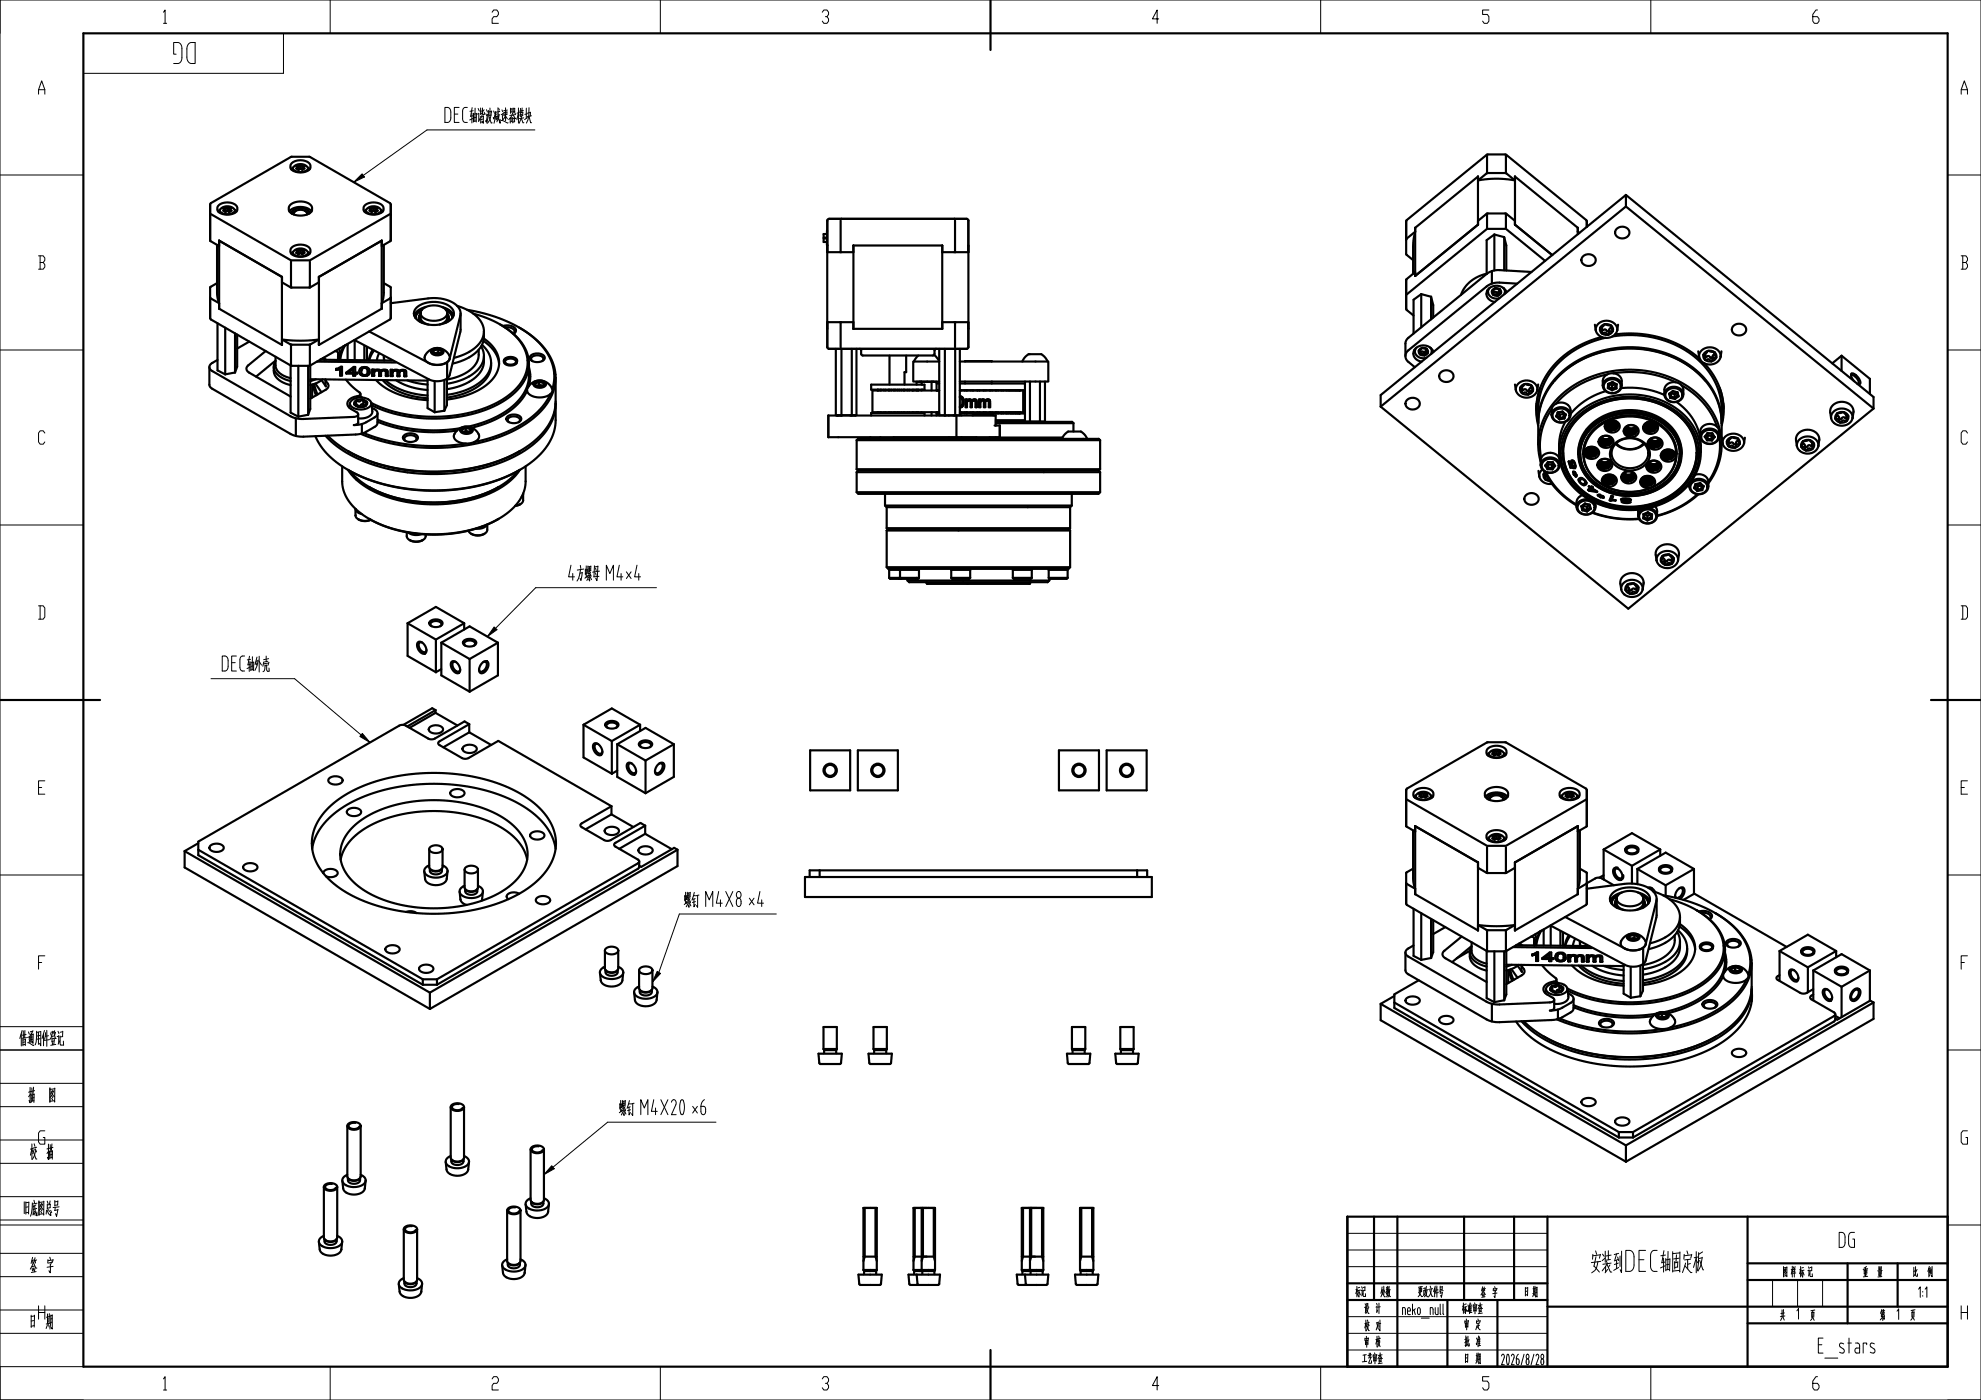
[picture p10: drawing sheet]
<svg xmlns="http://www.w3.org/2000/svg" width="594mm" height="420mm" viewBox="0 0 594 420" stroke-linecap="round" stroke-linejoin="round" font-family="sans-serif">
<g fill="none" stroke="#000" stroke-width=".65">
<path d="M297 0v15M25 10h559v400h-559zM87.1 50.2a3.3 3.3 0 0 0 4.2 1.4l1.4-.6 .4-.8M87.1 50l.1-.7 .6-.6 1.1-.5 1.2-.1 1.3 .1 .9 .5 .7 .6 .1 .7M87.7 51a2.49 2.49 0 0 1 2.4-1.8 2.49 2.49 0 0 1 2.4 1.8M87.9 50.3l-.6 .5M89.4 50.2v.7M89.4 50.2l-.6 .4 .7 .3 .6-.3M89.5 49.5v1.2M89.5 50.7l.2 .1M89.5 50.7l-.1 .1M89.5 49.5l.6 .3"/>
<path d="M89.5 49.5l-.6 .4 .5 .3M90.1 49.8v.8M90.7 49.5v1.2M90.7 50.7l.1 .1M90.7 50.7l-.2 .1M90.7 49.5l-.6 .3M90.7 49.5l.7 .4-.6 .3M90.8 50.2v.6M90.8 50.2l.5 .3-.7 .4-.5-.3M92.3 50.3l.6 .5M92.4 50.6l-.9 .7-1.4 .3-1.4-.3-.9-.7M443.2 53l-18.9 15.3"/>
<path d="M443.2 54.1l2.9-2.2h5.4l2.7 2.2-5.5-.5zM443.2 53v14.4M443.2 53h.1M445.9 46.5v5.5M451.5 46.5v5.5M454.2 53l.1 14.4M454.3 53l18.8 15.3M454.3 53h-.1M487.5 58.5l-73.5 60v3.5M487.5 58.5v3.4M487.5 58.5l74.3 60.6v3.5M63.3 64.2l23.9 13.9"/>
<path d="M65.1 73.5v14.5l.6 3-2.7-1.7M65.2 62.9a3.3 3.3 0 0 0 4.2 1.4l1.3-.7 .5-.7M65.2 62.7l.1-.7 .6-.7 1.1-.4 1.2-.2 1.1 .2 1.1 .4 .6 .6 .1 .8M65.7 73.8l-2.7-1.6 .1-11.2 24.4-14 5.5 .1 24.1 13.9 .1 11.2-2.7 1.6M65.7 72.2v20.4M65.7 72.2l18.9 10.9M65.7 72.2h.1M65.8 63.7a2.49 2.49 0 0 1 2.4-1.8 2.49 2.49 0 0 1 2.4 1.8M66 62.9l-.6 .5M67.5 62.9v.6M67.6 62.1v1.3M67.6 63.4l.2 .1"/>
<path d="M67.6 63.4h-.1M67.6 62.1l.6 .4M67.6 62.1l-.7 .4 .6 .4M68.2 62.5v.8M68.7 62.2v1.2M68.7 63.4l.1 .1M68.7 63.4l-.1 .1M68.7 62.2l-.5 .3M68.7 62.2l.7 .4-.6 .3M68.8 62.9v.7M68.8 62.9l.6 .3-.7 .4-.5-.3-.6 .3-.6-.4 .5-.3M70.4 63l.5 .4"/>
<path d="M70.5 63.2l-.8 .8-1.5 .3-1.4-.3-1-.8M86.6 62.7l.2-.9 .7-.7 1.2-.5 1.4-.2 1.4 .2 1.1 .5 .8 .7 .2 .9M86.8 63.4l1.2-.9 2.1-.4 2.1 .4 1.2 1M87.1 75.5a3.3 3.3 0 0 0 4.2 1.4l1.4-.6 .4-.8M87.1 75.3l.1-.7 .6-.6 1.1-.5 1.2-.1 1.2 .1 1 .5 .6 .6 .2 .7M87.3 78.5v7.7M87.3 64l.3-.6 .6-.5 2-.4 1.8 .4 .6 .5 .3 .6M87.5 78.1h5.2M87.7 76.3a2.49 2.49 0 0 1 2.4-1.8 2.49 2.49 0 0 1 2.4 1.8M87.9 75.6l-.6 .5M88.7 63.3l-1 .8M89.4 75.5v.7"/>
<path d="M89.4 75.5l-.6 .4 .7 .4 .6-.4M89.5 74.8v1.3M89.5 76.1h-.1M89.5 76.1l.2 .1M89.5 74.8l.6 .3M89.5 74.8l-.6 .4 .5 .3M90.1 75.1v.8M90.7 74.8v1.2M90.7 74.8l.7 .4-.6 .3M90.7 76l.1 .1M90.7 76l-.2 .1M90.7 74.8l-.6 .3"/>
<path d="M90.8 75.5v.7M90.8 75.5l.5 .3-.7 .4-.5-.3M91.5 63.3l.5 .5v.6M91.5 63.3l-1.1-.3-1.3 .1-.8 .5-.2 .8M91.5 63.3l1 .9M92.3 75.6l.6 .5M92.4 75.9l-.8 .7-1.5 .3-1.4-.3-.9-.7M92.5 64.1h.1M92.9 78.5v7.7M93.6 62.9a3.5 3.5 0 0 1-4.2 1.7l-2.1-.7-.5-.4-.2-.6M109 62.9a3.3 3.3 0 0 0 4.2 1.4l1.4-.7 .4-.7M109 62.7l.1-.7 .7-.7 1-.4 1.2-.2 1.2 .2 1 .4 .7 .7 .1 .7"/>
<path d="M109.6 63.7a2.49 2.49 0 0 1 2.4-1.8 2.49 2.49 0 0 1 2.4 1.8M109.8 62.9l-.6 .5M111.3 62.9v.6M111.3 62.9l-.5 .3 .7 .4 .5-.3M111.4 63.4l.2 .1M111.4 62.1l.6 .4M111.4 62.1l-.7 .4 .6 .4M111.4 62.1v1.3M111.4 63.4h-.1M112 62.5v.8M112.6 63.4l.1 .1M112.6 62.2v1.2"/>
<path d="M112.6 63.4l-.2 .1M112.6 62.2l.6 .4-.5 .3M112.6 62.2l-.6 .3M112.7 62.9l.6 .3-.7 .4-.6-.3M112.7 62.9v.7M114.3 63l.5 .4M114.3 63.2l-.8 .8-1.5 .3-1.4-.3-.9-.8M114.5 72.2v20.4M114.5 72.2l-18.9 10.9M114.5 72.2h.1M115.1 73.5v14.5l-.6 3 2.7-1.7M116.9 64.2l-23.9 13.9"/>
<path d="M248 70.2h-1v1.1h1M248 71.5h-1v1.1h1M248 73.4h.1M248.1 73.7h.1M248.1 69.3v4.3M248.1 75.7h7.8M252.1 66.2v9.5M255.9 73.7h26.6v25h-26.6zM282.5 75.7h7.9v-9.5l-.3-.5h-41.5l-.5 .2v38.3l.2 .4h41.8l.3-.4v-7.5h-7.9M286.4 66.2v9.5M290.4 73.7v25M421.6 71.9l2.7-2.4-.6 3.7v8.9"/>
<path d="M424.3 68.3v14.5M424.3 68.3v.1M443.2 66.2l2.9-2.2 5.4 .1 2.7 2.1M443.2 67.4l-18.9 15.4M443.2 67.4h.1M445.8 68.7l-23.9 19.6M445.9 64.1v4.3M446.1 68.7h5.2M448.1 70.4l-2.3 1.6v10.2M448.1 70.4v10.7M448.1 70.4l2.9 .7M451 71.1l.7 2.5v7.6"/>
<path d="M451 71.1v10M451.5 64.1v4.3M451.6 68.7l11.7 9.6M454.2 67.4l11.2 9.1M454.3 67.4h-.1M473.1 68.3v2M473.1 68.3v.1M473.6 69.9l-.5-.4 .2 .6M474.6 76.9l1.3-.6 1.5 .2 1 1-.1 1.2-.5 .6-.8 .4-.9 .1-.9-.3-.6-.5-.4-.6v-.8zM475.8 68.1l-.2-2.1-23.9-19.6h-5.8l-24.2 19.7-.1 10.1 2.1 1.8M484.7 68.7l1.3-.7 1.5 .2 1 1-.1 1.2-.5 .6-.8 .4-.9 .1-.8-.2-.7-.5-.4-.7v-.7zM487.5 61.9l-73.5 60.1"/>
<path d="M487.5 61.9l74.3 60.7M65.1 84.9l-2.1 1.3 .1 9.5 24.4 14h5.5l24.1-14 .1-9.5-2.1-1.3M65.2 97v14.1l2.3 1.2M65.7 92.6h.1M67.5 98.3v14M84.5 83.1v20.4l-18.8-10.9M84.6 84.7l2.9 1.6 5.4-.1 2.7-1.5M84.6 83.1h-.1M95.6 83.1v20.4l18.9-10.9M95.6 83.1h.1M114.5 92.6h.1M117.2 91l11.8-1.5 3.5 .1 2.4 .7 2 1.3 1 1.5 .1 1.5"/>
<path d="M124.9 92.3l1.3-.9 1.8-.6 1.9-.2 2 .1 1.8 .6 1.5 .9 .8 1.1 .1 1.1-.9 1.5-1.9 1.1-2.4 .5-2.6-.2-2.3-.7-1.5-1.3-.4-1.6zM125.6 95.3l.1 .7 .4 .6M126.1 93.9v1.5l.3 .7 .8 .8 1.3 .5M126.1 94.1l-.4 .6-.1 .7 .2 .7 .7 .7M126.4 93.1l-1.3 1-.5 1.2M126.6 92.8l-1.5 1.2-.5 1.4M126.6 92.8l.9-.6 1.2-.4 2.6-.1 2.1 .9 .6 .8 .1 .8-.6 1-1.3 .7-1.5 .3-1.8-.1-1.6-.5-.9-.8-.3-1zM127.7 92.1l-2.3 1-.8 .8-.4 .8M132.5 92.1l2.3 1 .8 .8 .4 .7M133.6 92.8l1.5 1.1 .4 .8 .1 .7M133.8 93.1l1.3 1.1 .5 1.1M134.1 93.9v1.5l-.3 .7-.8 .8-1.3 .5"/>
<path d="M134.1 94.1l.5 1.2M134.6 95.3l-.2 .7-.7 .8M134.6 95.3l-.1 .7-.4 .6M137.1 91.7l3.4 1.5 2.5 1.8 1.7 2.3 .4 2.4-.2 1.2-.5 1.2-1.8 2.1-2.9 1.9-3.4 1.2M138 99.6l-3.3 13.1-1.1 1.1-2 .5h-1.6l-1.3-.5-22.4-11.8M138 94.7l-3.2 13.1-1 1-1.6 .6h-1.7l-1.7-.4-18.1-9.6M138.1 94l-.1 5.5M140.1 92.9l6.2 1.5 5.7 2 5 2.7 3.8 2.9 3 3.4 1.8 3.8 .5 1.9 .1 2-.6 3.7M141.9 94.1l5.4 1.9 4.3 2.3 3.3 2.9 2.2 3.1 .7 1.7 .3 1.7 .1 1.7-.3 1.9-.7 1.9-1 1.6-2.7 3-3.7 2.6-5 2.2-5.3 1.5-5.7 .8-6.3 .1-5.7-.7-5.8-1.4-4.7-2M145.1 99.4l-.2 3.2-.7 1.4-1 1.3-1.4 1.2-1.7 1-4.2 1.6M150 97.3l3.6 2.5 2.7 2.9 1.7 3.1 .6 3.3M150.8 97.8l1.5-.2 1.4 .3 .9 .7v.9l-.6 .7 .3-.8-.4-.7-1.1-.5h-1.4"/>
<path d="M155.6 98.2l4.6 3.2 3.5 3.6 1.3 2.1 .8 1.9 .6 2.2 .2 2.1M248.1 98.7h.1M248.1 96.7h7.8M252.1 96.7v7.5M286.4 96.7v7.5M424.3 81.6l-2.7 2.4 .1 8.8 2.2 1.9M424.3 82.8h.1M426.2 88.2l-2.3 1.7v10.2M426.2 88.2v10M426.2 88.2l2.9 .8M429.1 89l.6 2.5v3.8M429.1 89v6.8"/>
<path d="M445.8 82.1l-2.8 1-2.2 1.4-1.7 1.8-1 2.1M446 87.2l.1 .3M446.1 87l.1 .7M446.2 87.7a2.55 2.55 0 0 0 3.4 1.7M446.6 86.4l-.4 1.4M447.3 81.3v3.8M447.4 87.3v.6l.3 .5M447.4 87.3l.3 .4v.7M447.7 88.4l.6 .3h.8M447.7 88.4a.96 .96 0 0 1 1.4 .3M447.8 87v.8M448.4 86.5l-.6 .3-.4 .5"/>
<path d="M448.4 86.5h.7l.6 .3M448.4 86.5l-1 .8M448.4 86.5l1.3 .3M449.3 87.7v.7M449.3 88.4l-.2 .3M449.7 86.8v.4M449.7 87.2l-.4 .4a.37 .37 0 0 1-.4 .4 .37 .37 0 0 1-.3-.4l-.8 .1M449.7 86.8l.4 .5v.6M449.7 86.8v.5l.4 .6M450.1 87.9l-.4 .5-.6 .3M450.1 87.9l-.7 .1-.1 .4M450.8 86.4l.4 1.4"/>
<path d="M450.8 86.4l.9 1.4M450.8 86.4l-1.2-.6h-1.3l-1.4 .4-.8 .8-.4 1.2 .3 1 .9 .9 1.3 .5M451.4 87l-.3 1.2M451.5 87.2l-.2 .3M454.9 85.1l-6.1-.3-1.4 .3-1.2 .5-23.9 19.5-.8 1.2 .1 1.3 .5 .8 2.1 1.8M459.2 81.6l-10.1-.6-1.7 .3-1.3 .7-24.1 19.6-.6 1.3v3.9M478.2 97.4l.3 1.6a3.4 3.4 0 0 0 3.2 2.4 3.4 3.4 0 0 0 3.2-2.4M478.5 99.1l.1-1 .7-1 1.1-.7 1.2-.2 1.4 .2 1.1 .7 .6 .9 .2 1.1M479.8 98.4v.8l.5 .8M479.8 98.4l.1 .3a.61 .61 0 0 1 .5 .4 .61 .61 0 0 1-.2 .7l.1 .2M480.3 100l.8 .4h1.1M480.3 100h.4a.74 .74 0 0 1 1.2 .4h.3"/>
<path d="M480.3 98.1l.1 .1M480.4 98.2l-.1 .9h.4a.73 .73 0 0 1 1.2 .3h.4l.2-.4M481.2 97.3l-.9 .4-.5 .7M481.2 97.3h1l.9 .4M481.2 97.3l-1.4 1.1M481.2 97.3l1.9 .4M482.5 99v1M483.1 97.7v.5M483.1 97.7l.5 .8v.8M483.1 97.7v.7l.5 .9M483.1 98.4l-.4 .2-.2 .4M483.6 99.3l-.5 .7-.9 .4"/>
<path d="M483.6 99.3l-.3 .1a.56 .56 0 0 0-.6 .1 .56 .56 0 0 0-.2 .5M484.9 99h.1M485.2 97.4l-.3 1.6M519.8 97.8l1.2-.6 1.5 .2 1 .9-.1 1.2-.5 .6-.8 .4-.9 .1-.8-.2-.7-.5-.4-.7 .1-.7zM62.8 110.1v5.4l.5 .9 23.8 13.8 1.4 .5 2.5 .3 15.8-.7 1.6-.2 1.3-.5 3.2-2.1 .3-.6v-2.9M65.2 108l-1.7 1-.6 .6-.1 .8 .6 .8 23.8 13.7 2.2 .7 16.7-.5 1.1-.4 .2-.3-.1-.5-2.6-1.6-.5-.7v-.7l.3-.7 .6-.6 2.6-.9 .4-.6-2.6-2.3-1.8-1.9M70.5 111.8l-3 .5M70.5 100v11.8M71.1 100.4v9.6l-.6 1.8M74.7 102.5l-3.6 2.1M79.7 105.3l-5.4 4.4-.4 .7 .1 .7 .8 .7 12.3 7.2M82.1 110l.1 2 .9 1.4 1.7 1.3 2.3 .8"/>
<path d="M82.6 108.2l-5.8 4.8M82.6 107v2.9l.6 1.3 1.6 1.4 2.3 .8M82.6 108.4l-.4 .8-.1 .9 .6 1.7 1.8 1.5 2.6 1M84.6 101.9l5.5 .3 5.5-.3-2.9 1.5h-5.4zM87.1 109.6v14.2l2.3 1.2M87.3 103.4v6.1M89.4 109.7v15.3M92.4 109.7v14.7M92.9 103.4v6.1M93 109.6v13.1l-.6 1.7M93 113.8l35.2 .4M93.6 115.4v3.9"/>
<path d="M93.8 115.3l1 3.3M94.2 115.2l1 3.1M94.6 115.1l1.8 2.6M94.7 113.8l-1.7 .5M95 108.5l23.7 .3M96 107.9l21.6 .3M96.1 107.9h.1M96.2 107.8v.1M96.7 113.8l-1.6 1-2.1 .7M96.8 107.5l.4 .4M97 107.3l.8 .6M97.6 113.8l.1 2.1-1.3-1.8"/>
<path d="M97.6 113.8l.9 1.7-.3 .9-5.2 3.2M100.5 105.3l.9 .6v2.1M100.8 110.9v-.3l1.8-.6v2.7l-.6-.1M100.8 110.9v.1M101.4 110.8l-.6 .2M101.4 110.8l-.6 .1M101.4 110.8h.1M101.4 106v2M101.8 104.6l.1 1M102 110.6v2M102 110.6l-.6 .2M102 112.6h.6"/>
<path d="M102 110.5l-.6 .3M102 110.5v2.1M102 112.6h.1M102 110.5v.1M102.4 105.3l-.9 2.7M103.1 103.9l-.1 .1M103.1 103.8l-.9 2.1-.5 2.1M103.5 103.6l-1 2.3-.5 2.1M103.9 112l2 .1M103.9 111.7v.3M103.9 111.7l2.1-1.6h.5v1.7h.7v.3h-.7M103.9 112h2"/>
<path d="M103.9 112h.1M104.2 103.2v4.8M104.2 103.4l-.6 .1M104.4 111.8h1.5M105.9 110.6v1.2M105.9 110.6l-1.5 1.2M105.9 112.1v.6M105.9 112v.6M105.9 110.5v1.3M105.9 110.5l-1.5 1.3M105.9 112.6v.1M105.9 112v.1"/>
<path d="M105.9 110.5v.1M106.4 102.2v5.8M106.5 112.1v.5h-.6M107.2 112l-.7 .1M107.8 111.1v.8l.4 .5M108.1 118.9l.6 .4M108.1 118.2v1.1M108.2 112.5l.9 .3 1.1-.2M108.2 112.4l1 .3 1-.1M108.2 112.4v.1M108.4 111.1v.1M108.7 110.6a1.06 1.06 0 0 0-.1 1.6 1.06 1.06 0 0 0 1.6-.3v-.9l-.2-.4"/>
<path d="M108.7 110.6l.6-.2 .7 .2M108.7 119.9h-1.1l-.8 .3M108.7 119.9l.8 .3 .6 .5M108.7 119.9l-.4 .1a.86 .86 0 0 1-1.4 .1l-.1 .1M108.7 119.9l.3 .3M108.7 110.5l-.3 .6M108.7 110.5l.6-.2 .7 .2M108.7 110.5v.1M109.2 103.8v4.3M110 110.5l.2 1.2M110 104.2v3.9M110.2 112.6h.1"/>
<path d="M110.7 112.2a1.51 1.51 0 0 0-1.3-2.1 1.51 1.51 0 0 0-1.6 1.8l.4 .6M110.7 112.2l-.5 .4M110.7 112.1l-.5 .5M110.7 112.1v.1M110.9 111.6l-.2 .5M111.6 110.9v1.9M111.6 110.9h.5v.2a1.74 1.74 0 0 1 2.1 .1 1.22 1.22 0 0 1 2.1 .4v1.2h-.6M111.6 112.8h.6M111.6 110.9v1.8M111.6 112.7h.6M111.6 112.7v.1M111.7 105.1l-.8 1.5-.3 1.5"/>
<path d="M112.1 105.3l-.9 1.4-.5 1.4M112.3 111.4l-.1 1.4M112.3 111.3l-.1 .4M112.3 111.3v.1M112.6 111.2h.9M112.6 111.2l-.3 .2M112.6 111.1l-.3 .2M112.6 111.1l.9 .1M112.6 111.1v.1M112.7 114l2.8 2.3 3.8 1.9 4.4 1.3 4.5 .5M113.5 111.2l.2 1.6M113.5 111.2l.2 1.5"/>
<path d="M113.5 111.2h.1M113.6 106.1l-.6 2M113.7 112.7h.6M113.7 112.7v.1M114.5 111.3l-.2 .3v1.2h-.6M114.5 111.2l-.2 .4M114.5 111.2v.1M114.7 114l2.4 2.1 3 1.6 3.9 1.2 4.2 .6M115.1 108.1v-1.2l.2 1.2M115.4 111.2l.3 .1M115.4 111.2l-.9 .1M115.5 111.1l-1 .1"/>
<path d="M115.5 111.1l.2 .2M115.5 111.1l-.1 .1M115.5 114l2.4 1.8 2.9 1.3 3.7 1.1 3.7 .5M115.7 111.3v1.5M115.7 111.3h.1M115.7 112.8h.6M115.7 112.8h.1M117.2 110.9v1.9M117.2 110.9h.5v.3a1.74 1.74 0 0 1 2 .1 1.22 1.22 0 0 1 2.1 .4v1.2h-.5M117.2 112.8h.5M117.2 112.8h.1M117.8 111.6l-.1 .1"/>
<path d="M117.8 111.5l-.1 1.3h-.5M117.8 111.4v.3M117.8 111.4v.1M118.1 111.3h1M118.1 111.3l-.3 .2M118.1 111.2l-.3 .2M118.1 111.2h1M118.1 111.2v.1M118.8 114.1l1.9 1.1 2.3 .8 5.2 1M119.1 111.3l.1 1.5M119.1 111.2l.1 1.6M119.1 111.2v.1"/>
<path d="M119.2 112.8h.6M119.2 112.8h.1M120 111.3l-.2 .4v1.2l-.6-.1M120 111.3l-.2 .4M120 111.3h.1M121 111.3l.2 .1M121 111.3h-1M121 111.2l-1 .1M121 111.2l.2 .1M121 111.2v.1M121.2 111.4l.1 1.5M121.2 111.3l.1 1.5"/>
<path d="M121.2 111.3v.1M121.3 112.8h.5M121.3 112.8v.1M122.1 114.1l3 .8 3.1 .5M128.2 113.8v8.6l2.1 1.3M128.3 105.5a3.8 3.8 0 0 1 3.9-1 3.8 3.8 0 0 1 2.7 3.1l-.4 .7-.9 .6-2.3 .6-2.6-.5-.8-.5-.5-.7a1.97 1.97 0 0 1 .9-2.3zM129.4 105l1-.5h1.3l1 .4 .3 .7-.8 .8-1.7 .2-1.1-.7-.2-.5zM129.7 105.8l1.1 .5 1.4-.2M129.7 105.8l.4 .3M130 104.9l-.3 .4v.5M130 104.9l-.3 .9M130 104.9v1.1l1.4-.2"/>
<path d="M130.3 114.5v9.2M131.4 104.7l-1.4 .2M131.4 104.7l1.1 .5M131.4 104.7l-.7 .3-.7-.1M131.4 105.8l.8 .3M131.4 104.7v1.1M132 106.2l-.9-.3-.9 .3M132.5 105.2v.5l-.3 .4M132.5 105.2l-.3 .9M133.2 114.2v9M134.1 108.9l-.1 12.6-.8 1.7M143.5 104.9v2l-.3 1.2-.6 1.2-1.1 1.2-1.5 1.2-1.7 .9-4.3 1.3"/>
<path d="M144.3 103.9l.7 1.8 .1 1.8-.6 1.7-1.1 1.6-1.6 1.4-2.3 1.3-2.5 1-3 .6M144.5 103.4l1.8 2.1 .9 2.5-.1 2.3-1.1 2.2-1.9 2.1-2.7 1.7-3.6 1.4-3.8 .8M145 102.3l1.8 1.4 1.5 1.8 1 1.9 .3 1.8M145.1 101.6l2.8 2.5 1.4 2.7 .3 1.4v1.5l-.3 1.4-.8 1.5-2.2 2.6-3.5 2.2-4.1 1.6-4.7 .9M145.1 106.8v2.1l-.4 1.4-.7 1.3-1.2 1.5-1.7 1.2-2 1-2.6 .9-2.5 .6M147.3 108.8l-.1 1.8-.6 1.7-1 1.6-1.6 1.5-2.1 1.4-2.3 1.1-2.6 .8-3 .6M151.4 107.6l.9-.4 1.4-.1 1 .5 .4 .7-.3 .5-.6 .4-1.7 .1-1.3-.7-.1-.5zM153.6 107.4h-1.1l-.9 .3-.5 .6 .1 .6 .8 .6 1.2 .2 1.1-.3 .7-.6M154.4 109.1l.3-.5-.1-.5-.7-.4-.8-.1-.9 .1-.6 .4-.2 .5 .4 .5M158 117.2l-.9 1.7-1.3 1.8-1.8 1.6-2 1.6-4.7 2.5-5.9 1.9M158.2 116.4a3.9 3.9 0 0 1 4.1-2.3 3.9 3.9 0 0 1 3.3 3.2l-.5 .9-1.1 .6-1.3 .4h-1.7l-1.4-.4-1-.6-.5-.9 .1-.9M158.6 110.2l.4 2.8-.4 2.9"/>
<path d="M158.6 109.1v4.2l-.5 2.3-1.3 2.7-1.8 2.4-2.7 2.3-3.4 2-4.2 1.8-4.4 1.2M158.6 109.1l-.3 2.4-.9 2.3-1.4 2.2-2 2.1-2.4 1.9-2.9 1.6-3.3 1.4-3.6 1.2-3.9 .8-4 .4-4 .2-4.1-.2-4-.5-3.5-.8-3.6-1.1-3.3-1.4M159.1 106.7l1.2-.6h1.5l1.2 .5 .3 .9-.3 .5-.6 .4-1.9 .2-.9-.3-.6-.5-.1-.5zM159.7 108.3l-.4-.5 .1-.6 .7-.4 1-.2 1 .1 .7 .5 .1 .6-.4 .5M160.2 114.7l.9-.5h1.3l1 .5 .3 .7-.3 .4-.6 .4-1.5 .1-1.2-.7-.2-.5zM160.5 114.9l-.1 .5 .3 .3M160.5 114.9l.2 .8M160.7 115.7l.2 .2M161.6 114.4l-1.1 .5M161.6 114.4l1.4 .3M161.6 114.4l.7 .3h.7M161.6 114.4v1.1"/>
<path d="M161.6 115.5l1.3 .3M161.6 115.5l-.8 .3M163 114.7l.3 .4-.1 .5M163 114.7l.2 .9M163 114.7v1M163.2 115.6l-.5 .3-.9-.3-.9 .3M163.2 115.6l-1.2 .5-1.3-.4M165 118.2l-1.2 2.3-2 2.4-2.2 2.1-2.9 2.1-3 1.6-3.7 1.7-3.6 1.2-4.2 1M166.6 113.3v7.4l-.3 2.4-1.1 3.1-2 3.2-3.5 3.3-4.1 2.8-4.8 2.3-5.9 1.9-6.4 1.2-6.6 .6-6.8-.2-6.5-.9-6.2-1.6-5.5-2.1-4.8-2.8-3.8-3.2M166.6 113.3l-.3 2.9-1.1 2.9-1.7 2.7-2.4 2.6-2.9 2.4-3.5 2.1-3.9 1.8-4.4 1.5-4.7 1.1-4.8 .7-5.1 .4-5-.1-5-.5-4.8-.8-4.6-1.3-4.2-1.6M250.6 104.7v19.9h6.2v-19.9M252.3 104.7v19.9"/>
<path d="M255.4 104.7v19.9M257.7 104.7l.4 .2 .2 1.5 .4 .3h21l.4-.3 .2-1.5 .4-.2M261.2 115.4h16v1.5h-16zM263.1 116.9v.3M263.2 116.9v.3M263.4 116.9v.3M263.9 116.9v.3M264.2 116.9v.3M265 116.9v.3M265.5 116.9v.3M266.5 116.9v.3M266.6 116.9v.3"/>
<path d="M266.7 106.7v8.7M267.2 116.9v.3M268 116.9v.3M268.4 116.9v.3M269.1 116.9v.3M269.6 116.9v.3M270.3 116.9v.3M270.9 116.9v.3M271.2 116.9v.3M271.7 106.7v5h-.5v3.7M272.1 116.9v.3M272.6 116.9v.3"/>
<path d="M273.6 116.9v.3M273.8 108.5v6M274 116.9v.3M274.1 114.5h7.5M274.7 116.9v.3M274.8 115.4v-.8h6v2.6M274.9 116.9v.3M275.3 116.9v.3M275.8 114.5v.1M276.2 114.5v.1M276.3 114.6v.8M276.3 116.9v.3"/>
<path d="M279.3 114.6v2.6M279.5 114.5v.1M279.8 114.5v.1M280.1 106.5l1 1.1 .5 .9h-7.6l1.4-1.8M280.8 115.1h.8M280.8 117.1h.8M280.9 117.1v.1M281.1 117.1v.1M281.5 117.1v.1M281.6 104.7v19.9h6.2v-19.9M281.6 117.2h-20v6.5h20M283.3 104.7v19.9"/>
<path d="M286.4 104.7v19.9M287.8 114.5h26.3M287.8 108.5h26.3M287.8 115.1h19.5M287.8 117.1h19.5M287.8 117.2h19v6.5h-19M287.9 119.3h-.1a1.61 1.61 0 0 1 .6 2.3l-.5 .3M288 117.1v.1M288.2 117.1v.1M288.3 119.1a2.05 2.05 0 0 1 .5 2.4M288.3 119.1l-.5-.2 .6 .2M288.3 119.1h.1"/>
<path d="M288.4 119.1a2.05 2.05 0 0 1 .5 2.4M289.3 117.1v.1M289.4 108.5h8M289.4 114.5v.6M289.8 117.1v.1M290 117.1v.1M290.6 119.8l.8 .4M291.1 117.1v.1M291.7 117.1v.1M291.8 117.1v.1M292.1 119.8l.5 .2M292.6 120l.2 2.2"/>
<path d="M292.6 120h.1M292.7 120a.93 .93 0 0 0-1.3 .2M292.7 120l.2 2.2h-.4l-.1-1.9h-.8M293 117.1v.1M293.1 117.1v.1M293.7 117.1v.1M293.8 119.8l.1 .4M294.6 119.8l.8 .4M294.9 117.1v.1M295 117.1v.1M295.6 117.1v.1M296.1 119.8l.5 .2"/>
<path d="M296.6 120l.2 2.2M296.6 120h.1M296.7 120a.93 .93 0 0 0-1.3 .2M296.7 120l.2 2.2h-.4l-.1-1.9h-.8M296.8 117.1v.1M296.9 117.1v.1M297.4 114.5v.6M297.5 117.1v.1M298.5 117.1v.1M298.8 117.1v.1M299.3 117.1v.1M300.2 117.1v.1"/>
<path d="M300.4 117.1v.1M300.9 117.1v.1M301.7 117.1v.1M302 117.1v.1M302.4 117.1v.1M302.9 117.1v.1M303.3 117.1v.1M303.6 117.1v.1M304 117.1v.1M304.3 117.1v.1M304.6 117.1v.1M304.7 117.1v.1"/>
<path d="M305.1 117.1v.1M305.3 117.1v.1M305.6 117.1v.1M305.7 117.1v.1M305.8 117.1v.1M306.5 108.5l.8-1.3 1.1-.9h3.8l1.2 .9 .7 1.3M307.3 114.5v12h6v-12M308.8 114.5v12M311.8 114.5v12M314.3 108.5v6M424 105.1l.2 .3M424.2 104.9l.1 .7"/>
<path d="M424.3 105.6a2.55 2.55 0 0 0 3.4 1.7M424.7 104.3l-.4 1.4M425.4 105.2l.1 .6 .3 .5M425.4 105.2l.4 .4v.7M425.8 106.3l.7 .3h.7M425.8 106.3a.96 .96 0 0 1 1.4 .3M425.8 104.9v.8M426.4 104.4l-.6 .3-.4 .5M426.4 104.4h.7l.7 .3M426.4 104.4l-1 .8M426.4 104.4l1.4 .3M427.4 105.6v.7"/>
<path d="M427.4 106.3l-.2 .3M427.4 105.6a.37 .37 0 0 1-.5 .3 .37 .37 0 0 1-.3-.4l-.8 .1M427.8 104.7v.4M427.8 105.1l-.4 .5M427.8 104.7l.4 .5v.6M427.8 104.7v.4l.4 .7M428.2 105.8l-.4 .5-.6 .3M428.2 105.8l-.7 .1-.1 .4M428.9 104.3l.4 1.4M429.4 104.9l-.2 1.2M429.5 105.1l-.1 .3M429.8 105.7l-.7-1.2-1.4-.8h-1.7l-1.4 .7-.7 1.2 .1 1.3 .9 1 1.4 .6"/>
<path d="M432 111.8l1.3-.7 1.5 .2 .9 1v1.2l-.5 .6-.8 .4-.9 .1-.9-.2-.7-.5-.3-.7v-.8zM454.3 115.3l.2 1.6a3.4 3.4 0 0 0 3.2 2.4 3.4 3.4 0 0 0 3.3-2.3M454.5 117l.2-1.1 .7-1 1.2-.6 1.2-.2 1.3 .3 1 .6 .7 1 .2 1M455.8 116.4v.8l.5 .7M455.8 116.4l.1 .2a.61 .61 0 0 1 .5 .5 .61 .61 0 0 1-.2 .6l.1 .2M456.3 117.9l1 .4h1M456.3 117.9l.4 .1a.74 .74 0 0 1 1.3 .3h.3M456.4 116v1.1M457.2 115.2l-.8 .4-.6 .8M457.2 115.2h1l.9 .4M457.2 115.2l-1.4 1.2M457.2 115.2l1.9 .4"/>
<path d="M458.5 116.9v1M458.5 117.9l-.2 .4M458.5 117l-.2 .4-.4-.2a.79 .79 0 0 0-1.4-.2h-.1M459.1 115.6v.6M459.1 115.6l.5 .7v.9M459.1 115.6v.7l.5 .9M459.1 116.4l-.4 .1-.2 .5M459.6 117.2l-.5 .7-.8 .4M459.6 117.2l-.2 .2a.56 .56 0 0 0-.6 0 .56 .56 0 0 0-.3 .5M461 116.9v.1M461.2 115.3l-.2 1.6M461.8 116.4l-.8 3.2-.3 3.1"/>
<path d="M466.1 114.2l2.3-2.3 2.3-1.9 2.6-1.7 2.8-1.3 3-1.1 3.1-.8 3.3-.5 3.2-.2 3.3 .2 3.2 .5 3.2 .8 3 1.1 2.8 1.3 2.8 1.9 2.3 1.9 2 2.1M480.3 101.1l-4.8 1.6-4.3 2.4-3.7 2.9-3 3.4-2.2 3.9-1.3 4.1-.4 4.2 .6 4.1M480.6 115.7v-1.7l.5-1 1-.7 1.3-.3 1.4 .3 1 .7 .5 1v1.7M481.3 114.2l1.7-.8 1.9 .3 .8 .6 .4 .6 .2 .8-.2 .8-.7 .8-1 .6-1.2 .1-1.2-.3-.9-.7-.5-.9 .1-1.1zM481.4 101.3l-4.4 1.4-4.4 2.1-3.8 2.7-3 3.1-2.4 3.7-1.5 3.6-.6 3.6-.1 5.1M481.5 117.4l-3 1.1-3 1.6-2.6 2-2 2.1M481.5 114.5l1.5-.7 1.8 .3 1.1 1.1 .1 .7-.2 .8-.6 .7-1 .4-1.1 .1-1-.3-.8-.6-.4-.9 .1-.9zM482 112.3l-4.8 1.4-4.1 2-3.6 2.5-3 3M482.1 116.4l1.3 .7M482.2 115.2l-.1 1.2M482.4 116.1l1 .5M482.4 116.1l-.3 .3"/>
<path d="M482.5 115.2l-.1 .9M482.5 115.2h-.3M482.5 115.2l.9 .4M482.5 100l-.3 .4M483.4 115.6l1-.4v1M483.4 115.6v1M483.4 116.6v.5M483.4 100.9l3.3-.3 3.3-.1 3.2 .3 3.2 .6 3.1 .9 3 1.2 2.7 1.5 2.5 1.7 2.2 2 2 2.1 1.6 2.4 1.2 2.5 .9 2.5 .5 2.4 .1 6M483.5 114.7l1 .6M483.5 114.7l-1 .5M483.5 114.6v.1M483.5 114.6l-1.3 .6"/>
<path d="M483.5 114.6l1.3 .7M483.7 112l4.8-.4 4.7 .3 5 1.1 4.3 1.7M484.2 100.3l3.7-.3 3.3 .1 3.7 .5 3.2 .7 3.4 1.2 2.8 1.4 3 1.8 2.5 2.1M484.4 116.2l-1 .4M484.4 116.2l.3 .3M484.5 115.3l-.1 .9M484.5 115.3h.3M484.7 116.5l-1.3 .6M484.8 115.3l-.1 1.2M486.1 116.4l3.3-.1 3.2 .3 3.2 .7 3.3 1.2M499.1 118.3v-1.6l.4-1 1-.8 1.4-.3 1.4 .3 1 .8 .4 1v1.6M499.7 116.8l1.7-.7 2 .3 .7 .4 .5 .8 .1 .7-.2 .9-.7 .9-1 .4-1.1 .2-1.3-.4-.8-.6-.5-1 .1-1z"/>
<path d="M500 117.2l1.6-.7 1.7 .3 1 1.1 .1 .7-.2 .7-.6 .7-.9 .5-1.1 .1-1.1-.3-.7-.7-.4-.8 .1-.9zM500.5 118.1l.3 1.2M500.8 119.3l1.4 .4M500.8 118.1l.2 .9M500.8 118.1h-.3M501 117.9v.1M501 118l1.2 .3M501 119l1.2 .3M501 118v1M501 119l-.2 .3M501.6 117.3l.1 .1M501.6 117.3l-1.1 .8"/>
<path d="M501.6 117.3l1.4 .4M501.7 117.4l-.9 .7M501.7 117.4l1.1 .3M502.2 118.3v1M502.2 119.3v.4M502.8 117.7l.2 .9M502.8 117.8l-.6 .5M503 118.6l-.8 .7M503 118.6l.3 .3M503 117.7h-.2M503 117.7l.3 1.2M503.3 118.9l-1.1 .8"/>
<path d="M504.2 115.6l3.6 2.5 3.1 2.9 2.3 3.4 1.6 3.6M509.2 105.4l.3 1.6a3.4 3.4 0 0 0 3.2 2.4 3.4 3.4 0 0 0 3.2-2.4M510.8 106.4v.9l.5 .7M510.8 106.4l.1 .3a.61 .61 0 0 1 .5 .4 .61 .61 0 0 1-.2 .6l.1 .3M510.9 108.9l3.1 4.1 1.3 2.5 .8 2.3 .5 2.4 .2 2.7-.1 2.4-.5 2.4M511.3 108l.9 .4h1M511.3 108h.4a.74 .74 0 0 1 1.2 .3l.3 .1M511.3 106v1.1M512.2 105.3l-.9 .4-.5 .7M512.2 105.3h1l.9 .4M512.2 105.3l-1.4 1.1M512.2 105.3l1.9 .4"/>
<path d="M513.5 107v1M513.5 108l-.3 .4M514 105.7v.5M514.1 105.7l.5 .7v.8M514.1 105.7v.6l.5 .9M514.1 106.4l-.4 .1-.4 .9-.5-.1a.79 .79 0 0 0-1.3-.2h-.1M514.6 107.2l-.5 .7-.9 .5M514.6 107.2l-.3 .2a.56 .56 0 0 0-.6 0 .56 .56 0 0 0-.2 .6M515.6 116.4l.8 2.6 .3 2.8-.1 2.8-.4 2.4M515.9 107.1l-.2-1.1-.7-1-1-.6-1.4-.2-1.2 .2-1.1 .7-.7 .9-.1 1.1M516.2 105.4l-.3 1.6M552.2 106.7l8.5 6.9v4.6"/>
<path d="M552.2 106.7v4.6M552.2 106.7l-2.8 2.3M555 112.7l.3-.2 .4 .1 1 .8 .6 1.2v.4l-.2 .2M556 114.4l-.9-1.4-.1-.6 .3-.4 1.1 .5 1.2 1.4 .2 1.2-.3 .2-.6-.2M88.7 125.5v5.3M92.4 124.4l-3 .6M102.6 139.9v5.4l.7 2.7 .8 1.6 1.3 1.7 3 2.9 4.4 2.5 5.2 2 5.8 1.2 6.1 .4 6.2-.4 6.1-1.2 5.3-2 4.3-2.5 3.2-3.1 1.9-3.1 .7-2.7v-5.4M104.3 135.3l5.8 2.8 6.3 1.9 6.8 1.2 7.1 .4 7.1-.5 6.8-1.2 6.3-2 5.4-2.6M104.9 121.1l-.1 1.2M104.9 121.1a2.86 2.86 0 0 1 3.5-1.9 2.8 2.8 0 0 1 3 1.9l.2 2.4-.4 1-1.6 .9-2.2 .1M106.2 121.3l.6 .5 .8 .3M106.2 121.3l1.4 .8"/>
<path d="M106.8 120.2l-.6 .5v.6M106.8 120.2l-.2 .3a.43 .43 0 0 1 .2 .5 .43 .43 0 0 1-.6 .2v.1M106.8 121.5l.3 .1a.86 .86 0 0 0 1.4-.4l.5 .4M106.8 120.9v.7M108.5 127.2v2.9M109 120.3v1.3M109 120.2a.73 .73 0 0 0 1 .5h.1M109 121.6l.1 .3M109 129.9l6.9 2.2 8.1 1.4 7.9 .3 7.8-.7M109.1 122l-1.5 .1M109.5 121.5v.3M109.5 121.8l-.8 .3h-1.1"/>
<path d="M109.5 121.8l-.4 .2M110.1 120.7l-.1 .6-.5 .5M110.1 120.7l-.6 .8v.3M111.4 121l-.3 .7-.7 .6-2.2 .6-2.3-.6-.7-.6-.3-.7M111.5 122.4l1 .5 .6 .6 .1 .7-.4 .7-3.7 2.1-3 .5 .8-.2 .5-.4v-2.6M113.2 126.5l5.2 1.7 6.1 1.1 6.3 .4 6.3-.5M113.2 125.9l5.5 1.8 6.4 1.2 6.4 .2 6.6-.7M121.1 130.7l1.2-.6 1.4-.1 1.2 .6 .4 .8-.3 .6-.7 .4-1.8 .1-.9-.2-.6-.5-.2-.6zM121.6 132.3l-.4-.5 .2-.6 .6-.5 1-.1 1 .1 .7 .5 .2 .5-.4 .6M133.2 123.2l-2.9 .5M137.1 129.1a3.8 3.8 0 0 1 3.9-1 3.8 3.8 0 0 1 2.6 3.1l-.4 .7-.8 .6-2.5 .6-2.5-.6-.9-.6-.4-.7a2.08 2.08 0 0 1 1-2.1zM138.2 128.5l.9-.4 1.3-.1 1 .4 .4 .8-.8 .8-1.7 .1-1.2-.6-.1-.5z"/>
<path d="M138.5 128.8l-.1 .4 .3 .4M138.5 128.8l.2 .8M139.7 128.3l-1.2 .5M139.7 128.3l1.3 .3M139.7 128.3l.7 .3h.6M139.7 129.3l-.8 .4-.2-.1M139.7 128.3v1M139.7 129.3l1.2 .3M141 128.6l.3 .4-.1 .4M141 128.6l.2 .8M141 128.6v1M141.2 129.4l-.4 .3-1-.2-.8 .2"/>
<path d="M141.2 129.4l-1.1 .5-1.4-.3M152.1 125l1.2-.6h1.5l1.1 .5 .4 .9-.3 .5-.7 .4-1.8 .2-.9-.3-.6-.5-.2-.5zM152.6 126.7l-.4-.6 .2-.5 .6-.5 1-.2 1 .2 .7 .4 .2 .6-.4 .6M166.6 120.8v.3M166.6 121.1v5.9l-.8 3.4-2 3.7-3.1 3.4-4.4 3.2-5.5 2.7-6.2 2-6.4 1.2-7 .5-7.2-.3-6.8-1.1-6.4-1.8-5.7-2.5-4.7-3.1-3.5-3.6-1.3-1.8-1-2M166.6 121.1l-.5 3.4-1.5 3.6-2.4 3.1-3.5 3-4.3 2.7-4.7 2-5.2 1.6-6 1.2-5.8 .5-6.3-.1-6.2-.7-5.6-1.2-5.1-1.7-4.6-2.1-4.2-2.8-3.1-2.9M250.9 124.6v.1M251.1 124.6v.1M252.2 124.6v.1M252.5 124.6v.1M254.9 124.6v.1M255.2 124.6v.1"/>
<path d="M256.5 124.6v.1M256.9 132.1l.4-.4h72.2l.4 .4M256.9 132.1v8.7M256.9 132.1h73M261 131.2l-.3 .5M261.2 124.7v-.8h16v.8M263.1 123.7v.2M263.2 123.7v.2M263.4 123.7v.2M263.9 123.7v.2M264 131.2v.5M264.2 123.7v.2"/>
<path d="M265 123.7v.2M265.5 123.7v.2M266.5 123.7v.2M266.6 123.7v.2M267.2 123.7v.2M268 131.2v.5M268 131.3h24.8M268 123.7v.2M268.4 123.7v.2M269.1 123.7v.2M269.6 123.7v.2M270.3 123.7v.2"/>
<path d="M270.9 123.7v.2M271.2 123.7v.2M272.1 123.7v.2M272.6 123.7v.2M273.6 123.7v.2M274 123.7v.2M274.7 123.7v.2M274.9 123.7v.2M275.3 123.7v.2M276.3 123.7v.2M279.3 123.7v1M280.8 124.1h.8"/>
<path d="M280.8 123.7v1M280.9 123.7v.4M281.1 123.7v.4M281.5 123.7v.4M283.2 124.6v.1M283.5 124.6v.1M285.9 124.6v.1M286.2 124.6v.1M286.8 124.7v6.5M287.8 124.1h19.5M288 123.7v.4M288.2 123.7v.4"/>
<path d="M288.4 122l-.6 .2M288.4 122h.1M288.8 121.5l-.4 .5M288.8 121.5h.1M288.9 121.5l-.4 .5M289.3 123.7v.4M289.8 123.7v.4M289.8 120.2v-.4h-.3v2.4h.5v-1.7M289.8 120.2h.1M289.9 120.2a.87 .87 0 0 1 1.5 0M290 120.5l-.1 1.7M290 120.5h.1"/>
<path d="M290 123.7v.4M290.2 120.2l-.2 .3M290.2 120.2h.1M290.2 120.2l.8 .1v1.9h.4l.2-1.9M290.6 120.1l-.4 .1M291.1 123.7v.4M291.5 120.3l-.1 1.9M291.5 120.3h.1M291.6 124.7h6.4M291.7 123.7v.4M291.8 123.7v.4M292 120.1l-.5 .2"/>
<path d="M292.8 131.2v.5M293 123.7v.4M293.1 123.7v.4M293.7 123.7v.4M293.9 120.2v-.4h-.4v2.4h.5v-1.7M293.9 120.2a.87 .87 0 0 1 1.5 0M294 120.5l-.1 1.7M294 120.5h.1M294.2 120.2l-.2 .3M294.2 120.2h.1M294.2 120.2l.7 .1 .1 1.9h.4l.2-1.9M294.6 120.1l-.4 .1"/>
<path d="M294.9 123.7v.4M295 123.7v.4M295.5 120.3l-.1 1.9M295.5 120.3h.1M295.6 123.7v.4M296 120.1l-.5 .2M296.8 123.7v.4M296.8 131.3h21.8M296.8 131.2v.5M296.9 123.7v.4M297.5 123.7v.4M298.2 127.7h1.6v3.5h-51.4v-6.5h50.2v3"/>
<path d="M298.5 123.7v.4M298.5 127h23.4M298.5 126.6h23l.4 .4M298.5 126.1h8.8M298.8 123.7v.4M299.3 123.7v.4M300.2 123.7v.4M300.4 123.7v.4M300.9 123.7v.4M301.7 123.7v.4M302 123.7v.4M302.4 123.7v.4"/>
<path d="M302.9 123.7v.4M303.3 123.7v.4M303.6 123.7v.4M304 123.7v.4M304.3 123.7v.4M304.6 123.7v.4M304.7 123.7v.4M305.1 123.7v.4M305.3 123.7v.4M305.6 123.7v.4M305.7 123.7v.4M305.8 123.7v.4"/>
<path d="M318.4 131.7l.8-1.3 1.1-.9h3.8l1.1 .9 .8 1.3M321.9 127v2.5M329.9 132.1v8.7M414 122l74.2 60.6 73.6-60M421.9 120l1.3-.6 1.4 .2 1 .9v1.2l-.5 .7-.8 .4h-.9l-.9-.2-.7-.5-.3-.7v-.7zM460.7 121.8v.8M460.7 122.7l.5 4.3M460.7 121v1.7M461.2 133.4l.2-2.4 .5-2.7 1-2.5 1.1-2.2 1.6-2.4 1.7-1.9 2.2-2 2.5-1.7 2.7-1.5 2.9-1.3 5.9-1.5 3.3-.3 3.2-.1 6.1 .8 5.8 1.9 2.5 1.3 2.6 1.6 2.3 1.9 2 2.1 1.7 2.3 1.2 2.2 1 2.2 .7 2.7 .3 2.6-.1 2.7-.3 2.4-.8 2.6-1.2 2.5-1.6 2.3M461.2 133.4l.2 2.7 .6 2.4M461.2 126.6l.6-4.4 1.6-4.3 2.6-3.9 3.3-3.2 4.2-2.9 4.5-2 5.2-1.3 5.5-.4 5.1 .3 5.2 1.3 4.9 2.1 4.2 2.8 3.5 3.4 2.6 4 1.5 4.3 .5 4.4M461.2 126.6v.2"/>
<path d="M461.2 127v6.4M462 139.5v-1.6l.4-1 1.1-.8 1.3-.3 1.4 .3 1 .8 .4 1 .1 1.6M462.7 138l1.7-.7 1.9 .3 .8 .5 .4 .7 .2 .7-.2 .9-.8 .9-1 .4-1.1 .2-1.2-.4-1-.7-.4-.9 .1-1zM462.9 138.4l1.6-.7 1.7 .3 1 1.1 .2 .7-.2 .7-.7 .7-.8 .5-1.1 .1-1.1-.3-.8-.6-.4-.8 .1-.9zM463.3 139.7l.7 1.1M463.7 139.5l.5 .8M463.7 139.5l-.4 .2M464 139.1l.2 .3M464.1 138.6l.2 .1M464.1 138.6l-.8 1.1M464.1 138.6l1.5 .1M464.2 139.4h1.2"/>
<path d="M464.2 139.4v.9M464.3 138.7h1.1M464.3 138.7l-.6 .8M465.2 124.5l.1-1.7 .4-1 1-.8 1.4-.2 1.3 .2 1.1 .8 .4 1v1.7M465.3 122.8l-1.9 3.2-1.2 3.7-.5 3.9 .4 3.8M465.4 139.4v1M465.4 138.7l.6 .9M465.6 138.7h-.2M465.6 138.7l.7 1.1M465.6 139l-.2 .4M465.9 123l1.7-.8 1.9 .3 .8 .5 .5 .7 .1 .8-.2 .8-.7 .9-1 .5-1.2 .1-1.2-.3-.8-.7-.5-1 .1-1zM466 139.6l-.6 .8"/>
<path d="M466 139.6l.3 .2M466.1 123.3l1.6-.7 1.7 .3 1.1 1.1 .1 .7-.2 .7-.6 .8-.9 .4-1 .1-1.1-.3-.8-.6-.4-.8v-.9zM466.3 139.8l-.8 1M466.6 124.9l1 .9M466.9 124.7l.8 .7M466.9 124.7l-.3 .2M467.1 123.7l.2 .1M467.1 123.7l-.5 1.2M467.2 123.9l.5 .5M467.3 123.8l-.4 .9M467.7 124.4v1M467.7 125.4l-.1 .4"/>
<path d="M468.4 123.6l.8 .7M468.4 123.6l-1.1 .2M468.5 123.5l-.1 .1M468.5 123.5l-1.4 .2M468.5 123.5l1 .9M468.7 135.8l.4 3 1.2 3.2 1.9 2.9 2.4 2.3 2.8 2 3.6 1.5 3.9 1 3.7 .3 4-.3 3.6-.9 3.6-1.5 2.9-1.9 2.6-2.5 1.8-2.7 1.2-3.1 .4-3.3M468.9 124.2l-1.2 .2M468.9 125.2l-1.2 .2M468.9 124.2v1M468.9 125.2l.2 .3M468.9 124v.2M469.1 125.5l-1.5 .3"/>
<path d="M469.2 124.3l-.3 .9M469.2 124.3l.3 .1M469.4 126.5l-1 2-.6 2.3-.3 4.9M469.5 124.4l-.4 1.1M470.4 138.5l.5 1.5M470.9 140l.9 .2M470.9 140v.3M471.1 138.5l.4 1.5M471.3 138.9v-.3a.41 .41 0 0 1 .5-.4 .41 .41 0 0 1 .3 .6l.1 .8M471.5 140l-.5-.1-.5-1.5-.2 .1 .6 1.8M471.5 140l-.4-1a.57 .57 0 0 1 .3-.9 .57 .57 0 0 1 .7 .6l.4 1.2-.3 .6M472.1 139.9l.1 .3"/>
<path d="M472.4 124.6l2.5-2.1 3-1.8 3.6-1.3 3.6-.8 3.6-.3 4 .3 3.5 .8 3.4 1.3 2.9 1.8 2.6 2.1 2.1 2.5 1.6 3 .9 2.9 .3 2.9-.4 3-1.1 3.2-2.2 3.3-3 2.9-3.5 2.2-4.2 1.6-4.5 .8-4.4 .1-4.5-.8-4.3-1.6-3.7-2.3-3-2.9-2.2-3.3-1.2-3.4-.3-3.8 .7-3.5 1.6-3.6zM472.5 139.8l-.3 .4M472.7 125.2l2.6-2.1 3.2-1.9 3.2-1.2 3.5-.7 3.5-.3 3.6 .3 3.8 .8 3.2 1.3 2.9 1.7 2.5 2.1 2.1 2.4 1.6 2.9 .9 3.1 .2 2.9-.4 2.9-1.1 2.8-1.9 3.1-2.9 2.8-3.6 2.3-4.1 1.6-4.5 .8h-4.5l-4.2-.7-4.1-1.6-3.7-2.2-2.9-2.8-2-3.1-1.3-3.5-.3-3.5 .6-3.6 1.6-3.5zM473.2 125.5l2.4-2.1 2.9-1.6 3.1-1.3 3.7-.8 3.4-.2 3.5 .2 3.7 .8 3.1 1.3 3.1 1.8 2.4 2.1 1.9 2.3 1.4 2.6 .9 2.8 .2 2.8-.3 2.9-1.1 2.9-2.1 3.2-2.8 2.8-3.3 2-4 1.6-4.3 .8h-4.5l-4.3-.8-3.7-1.4-3.4-2-2.9-2.8-2.1-3.1-1.3-3.5-.2-3.6 .7-3.6 1.4-3.1zM473.2 136.2l.2-2.5 .8-2.4 1.5-2.4 1.8-2 2.5-1.7 2.7-1.2 2.9-.7 3.3-.3 3 .3 2.9 .7 2.6 1.2 2.5 1.7 1.9 2 1.5 2.4 .7 2.4 .2 2.5M473.3 125.4l2.4-2 2.9-1.6 3.1-1.2 3.6-.8 3.4-.3 3.8 .3 3.3 .8 3.1 1.2 3.1 1.8 2.3 2 2 2.4 1.4 2.6 .8 2.9 .2 2.9-.4 2.8-1 2.7-2 3.1-2.9 2.8-3.5 2.1-3.7 1.4-4.3 .8h-4.4l-3.9-.7-4-1.5-3.6-2.1-2.8-2.8-2.1-3.1-1.1-3.2-.2-3.6 .6-3.3 1.5-3.4zM474.7 136.2l.3-2.3 .7-2.1 1.2-1.9 1.8-1.9 2.2-1.5 2.3-1 2.7-.7 2.9-.2 2.6 .2 2.7 .7 2.6 1.1 2 1.4 1.6 1.6 1.4 2.1 .8 2.2 .2 2.3M475.2 135.6a1.87 1.87 0 0 0 1.8 1.7M475.5 135.4a1.86 1.86 0 0 0 2.8 1.3M475.5 134.7l1.4-.7 1.5 .3 1 1-.1 1.2-.5 .7-.8 .4-1.1 .1-.8-.3-.7-.5-.4-.8 .1-.8zM475.6 135.1a1.88 1.88 0 0 0 1.7 1 1.88 1.88 0 0 0 1.7-1M475.6 135a1.89 1.89 0 0 0 3.3 0"/>
<path d="M475.7 134.8a1.95 1.95 0 0 0 3.1 0 1.8 1.8 0 0 1-3.1 0zM475.8 136.4l1.1 .6 1.4-.3M475.8 136.4l1.2 .9M475.9 134.6a2 2 0 0 0 2.8 .1M475.9 134.5a2.02 2.02 0 0 0 2.7 .1M476.1 134.4a2.06 2.06 0 0 0 2.3 0M476.1 134.3l-.7 .8-.1 .9 .5 .9 1.2 .4M476.1 134.3a1.71 1.71 0 0 1 2.1 0 1.71 1.71 0 0 1 .7 1.9l-.6 .5M476.2 136.6a2.37 2.37 0 0 0 2.3 0M476.2 134.3a1.38 1.38 0 0 0-.4 2.1M476.2 134.3a2.08 2.08 0 0 0 2.1 .1M476.7 134.2h1.2"/>
<path d="M476.8 128.1l1.9-1.6 2.2-1.3 2.5-.9 2.6-.6 2.7-.2 2.8 .2 2.6 .6 2.5 .9 2.2 1.3 1.9 1.6 1.6 1.9 1.1 2 .6 2.2 .2 2.2-.3 2.2-.7 2.2-1.7 2.5-2.1 2.1-2.6 1.6-3 1.1-3.2 .6-3.2 .1-3.2-.5-3.3-1.2-2.6-1.6-2.4-2.2-1.5-2.3-.9-2.6-.3-2.7 .5-2.6 1.1-2.5zM476.9 128.3l1.9-1.6 2.2-1.3 2.4-.9 2.6-.6 2.7-.2 2.7 .2 2.6 .6 2.5 .9 2.2 1.3 1.9 1.6 1.5 1.8 1.1 2 .7 2.2 .2 2.2-.3 2.2-.8 2.1-1.6 2.5-2.1 2-2.6 1.7-2.9 1.1-3.4 .6h-3.3l-3.2-.5-2.9-1.1-2.8-1.8-2.1-2-1.6-2.3-.9-2.5-.2-2.7 .5-2.8 1.2-2.5zM477 128.5l1.9-1.5 2.2-1.3 2.4-1 2.6-.5 2.6-.2 2.7 .2 2.6 .5 2.4 1 2.2 1.3 1.9 1.5 1.4 1.9 1.1 2 .6 1.9 .2 2.2-.3 2.2-.8 2.1-1.4 2.3-2.1 2-2.6 1.6-2.9 1.1-3.1 .6-3.2 .1-3.2-.5-2.9-1.1-2.6-1.5-2.3-2.1-1.6-2.3-.9-2.6-.2-2.6 .5-2.6 1.1-2.4zM477.2 128.5l1.7-1.5 2.2-1.3 2.4-.9 2.6-.6 2.6-.2 2.7 .2 2.6 .6 2.4 .9 2.2 1.3 1.7 1.5 1.5 1.8 1.1 2 .5 1.9 .2 2.2-.3 2.2-.7 2.1-1.5 2.3-2.1 2-2.6 1.6-2.9 1.1-3.2 .6h-3.2l-3.1-.6-2.9-1.1-2.6-1.6-2.1-2-1.5-2.3-.9-2.6-.1-2.6 .5-2.6 1-2.2zM477.9 128.9l1.8-1.5 2.1-1.2 2.1-.8 2.5-.5 2.3-.2 2.6 .2 2.3 .5 2.3 .9 1.9 1.1 1.8 1.5 1.4 1.8 1 1.7 .6 2.1 .1 1.9-.2 1.9-.7 2-1.3 2.1-2 1.9-2.4 1.6-2.8 1.1-2.8 .5-3.1 .1-2.7-.5-2.9-1-2.3-1.3-2.1-1.9-1.5-2.2-.9-2.4-.3-2.6 .4-2.3 1.1-2.3zM478.1 129l1.6-1.3 2.1-1.2 2.1-.8 2.3-.6 2.5-.2 2.4 .2 2.2 .5 2.4 .9 2.1 1.2 1.6 1.3 1.5 1.8 .9 1.7 .6 1.9 .2 2.1-.3 2.1-.7 1.8-1.4 2.2-1.9 1.8-2.2 1.4-2.8 1.1-2.8 .6h-3.1l-3-.5-2.6-1-2.3-1.3-2.1-1.9-1.4-2-.9-2.4-.2-2.6 .4-2.3 1.1-2.3zM479 135.1a1.77 1.77 0 0 1-1.7 1.5 1.77 1.77 0 0 1-1.8-1.3M479 135.2a1.8 1.8 0 0 1-1.7 1.3 1.8 1.8 0 0 1-1.8-1.3M479.2 139.2a1.87 1.87 0 0 0 1.7 1.7M479.4 139a1.86 1.86 0 0 0 2.8 1.3M479.5 138.3l1.3-.6 1.5 .2 1 .9 .1 .7-.1 .6-.6 .7-.8 .4-1 .1-.9-.3-.7-.5-.3-.7v-.8zM479.5 138.7a1.88 1.88 0 0 0 1.7 1.1 1.88 1.88 0 0 0 1.7-1.1"/>
<path d="M479.6 138.6a1.88 1.88 0 0 0 3.3 0M479.6 132.3a1.87 1.87 0 0 0 1.7 1.7M479.6 138.4a1.94 1.94 0 0 0 3.2 .1M479.7 138.4a1.95 1.95 0 0 0 3.1 0M479.7 140l1.2 .6 1.3-.3M479.7 140l1.2 .9M479.8 132.1a1.86 1.86 0 0 0 2.8 1.3M479.8 138.2a2 2 0 0 0 2.8 .1M479.8 131.4l1.5-.7 1.5 .3 .9 .9v1.3l-.5 .6-.8 .4-.9 .2-1-.3-.7-.5-.4-.7v-.8zM479.9 138.2l1.2 .5 .9-.1 .5-.4M479.9 131.7a1.88 1.88 0 0 0 1.7 1.1 1.88 1.88 0 0 0 1.7-1 1.76 1.76 0 0 1-1.7 1.5 1.76 1.76 0 0 1-1.8-1.3M479.9 131.6a1.89 1.89 0 0 0 3.4 .1"/>
<path d="M480 131.5a1.94 1.94 0 0 0 3.2 .1M480.1 131.4a1.95 1.95 0 0 0 3 .1M480.1 133l1.2 .6 1.3-.2M480.1 133l1.2 1M480.2 137.9a1.38 1.38 0 0 0-.5 2.1M480.5 133.3a2.37 2.37 0 0 0 2.3 0M480.5 131a1.38 1.38 0 0 0-.4 2M481.4 127.7a1.87 1.87 0 0 0 1.7 1.7M481.7 127.5a1.86 1.86 0 0 0 2.8 1.3M481.7 126.8l1.4-.7 1.5 .3 1 .9-.1 1.3-.6 .7-.8 .4h-1l-.9-.2-.6-.5-.4-.8 .1-.8zM481.8 127.1a1.88 1.88 0 0 0 1.6 1.1 1.88 1.88 0 0 0 1.7-1M481.8 127.1a1.89 1.89 0 0 0 3.3 0"/>
<path d="M481.9 126.9a1.94 1.94 0 0 0 3.1 .1M481.9 126.8a1.95 1.95 0 0 0 3.1 .1M482 128.4l1.1 .6 1.4-.2M482 128.4l1.1 1M482.1 126.7a2 2 0 0 0 2.8 0M482.1 126.6a2.02 2.02 0 0 0 2.7 .1M482.3 126.4a2.06 2.06 0 0 0 2.3 .1M482.3 128.7a2.37 2.37 0 0 0 2.4 0M482.5 138.3l-.7 .3M482.6 138.2a2.04 2.04 0 0 1-2.5 .3M482.6 133.4a1.42 1.42 0 0 0 .7-1.8 1.42 1.42 0 0 0-1.7-.8 1.64 1.64 0 0 0-2 1.4 1.64 1.64 0 0 0 1.7 1.8M482.8 126.3h1.3"/>
<path d="M482.9 131.3l-.7 .4M482.9 138.7a1.77 1.77 0 0 1-1.6 1.5 1.77 1.77 0 0 1-1.8-1.3M482.9 138.8a1.8 1.8 0 0 1-1.7 1.3 1.8 1.8 0 0 1-1.7-1.3M483 131.3a1.92 1.92 0 0 1-2.8-.1l.7 .5 .7 .1 1.3-.5a2.01 2.01 0 0 1-2.4 .2M483.3 131.8a1.8 1.8 0 0 1-1.7 1.4 1.8 1.8 0 0 1-1.7-1.3M484 133.2l1.7-1.2 1.9-.6h2.1l1.9 .6 1.7 1.1 1 1.4 .4 1.8-.4 1.7-1.4 1.8-2.2 1.1-2.5 .2-2.4-.6-2-1.4-.9-1.9-.2-1.1 .2-1.1zM484.3 128.8h.1M484.5 128.8a1.42 1.42 0 0 0 .6-1.8 1.42 1.42 0 0 0-1.7-.8 1.64 1.64 0 0 0-2 1.4 1.64 1.64 0 0 0 1.7 1.8M484.5 133.1l1.4-1 1.9-.6h1.9l1.7 .5 1.5 1 1 1.4 .3 1.6-.3 1.5-1.2 1.6-2 1.1-2.5 .2-2.3-.6-1.7-1.3-.9-1.7 .1-1.9zM484.5 126.5a2.61 2.61 0 0 1-2.2 0l-.6 1 .3 .9M485.2 127.2a1.77 1.77 0 0 1-1.7 1.5 1.77 1.77 0 0 1-1.8-1.3M485.2 127.2a1.81 1.81 0 0 1-1.8 1.4 1.81 1.81 0 0 1-1.7-1.3"/>
<path d="M487.1 129.1a1.87 1.87 0 0 0 1.7 1.7M487.4 128.9a1.86 1.86 0 0 0 2.7 1.3M487.4 128.1l1.3-.6 1.5 .2 1 1 .2 .6-.2 .7-.5 .6-.8 .4-.9 .2-1-.3-.7-.5-.4-.7v-.8zM487.4 128.5a1.88 1.88 0 0 0 1.7 1.1 1.88 1.88 0 0 0 1.7-1 1.76 1.76 0 0 1-1.6 1.5 1.76 1.76 0 0 1-1.8-1.3M487.5 128.5a1.88 1.88 0 0 0 3.3 0M487.6 128.2a1.95 1.95 0 0 0 3.1 .1 1.86 1.86 0 0 1-3.1 0M487.7 129.8l1.1 .6 1.3-.2M487.7 129.8l1.1 1M487.7 128.1a2 2 0 0 0 2.8 0M487.8 128l.6 .5 .7 .1 1.3-.5M488 130.1a2.37 2.37 0 0 0 2.3 0M488.1 127.8a1.38 1.38 0 0 0-.4 2"/>
<path d="M490.1 130.2a1.42 1.42 0 0 0 .7-1.8 1.42 1.42 0 0 0-1.7-.8 1.64 1.64 0 0 0-2 1.4 1.64 1.64 0 0 0 1.7 1.8M490.4 128.1a2.06 2.06 0 0 1-2.4 .2M490.5 128.1l-.8 .4M490.9 128.6a1.8 1.8 0 0 1-1.8 1.4 1.8 1.8 0 0 1-1.7-1.3M492.8 133l-1.7 1.2-2.4 .5-2.4-.5-1.7-1.2M492.9 128.1a1.87 1.87 0 0 0 1.7 1.7M493 133.2l-1.9 1.2-2.4 .5-2.3-.5-2-1.2M493.2 127.9a1.86 1.86 0 0 0 2.7 1.3M493.2 127.2l1.3-.7 1.5 .2 1 1 .2 .6-.2 .7-.5 .6-.9 .5-1 .1-.9-.3-.6-.5-.4-.7 .1-.9zM493.4 127.3a1.94 1.94 0 0 0 3.1 .1M493.4 127.3a1.95 1.95 0 0 0 3.1 0M493.5 128.8l1.1 .7 1.3-.3"/>
<path d="M493.5 128.8l1.1 1M493.6 127a2.02 2.02 0 0 0 2.7 .1 1.86 1.86 0 0 1-2.8 0M493.8 126.9a2.06 2.06 0 0 0 2.3 0M493.8 126.8l-.7 .8-.1 .9 .6 .9 1 .4M493.8 126.8a1.71 1.71 0 0 1 2.1-.1 1.71 1.71 0 0 1 .6 2l-.6 .5M493.8 129.1a2.37 2.37 0 0 0 2.4 0M493.9 126.8a1.38 1.38 0 0 0-.4 2M493.9 126.8a2.07 2.07 0 0 0 2.1 .1M493.9 139.7a1.87 1.87 0 0 0 1.7 1.8M494.2 139.5a1.86 1.86 0 0 0 2.7 1.4M494.2 138.8l1.3-.6 1.6 .2 .9 1v1.2l-.5 .7-.8 .4-.9 .1-1-.2-.7-.5-.4-.8v-.7zM494.2 139.3a1.81 1.81 0 0 0 1.7 1.3 1.81 1.81 0 0 0 1.8-1.3 1.79 1.79 0 0 1-1.7 1.4 1.79 1.79 0 0 1-1.8-1.3"/>
<path d="M494.3 139.1a1.89 1.89 0 0 0 3.3 .1 1.84 1.84 0 0 1-1.7 1.1 1.84 1.84 0 0 1-1.7-1.1M494.3 132.8a1.87 1.87 0 0 0 1.7 1.7M494.3 126.7h1.2M494.3 139a1.94 1.94 0 0 0 3.2 0M494.4 138.9a1.95 1.95 0 0 0 3.1 .1M494.5 132.6a1.86 1.86 0 0 0 2.8 1.3M494.5 138.7a2 2 0 0 0 2.8 .1M494.5 131.9l1.5-.7 1.5 .3 .9 1v1.2l-.5 .6-.9 .5-.9 .1-1-.3-.7-.5-.3-.7v-.9zM494.6 138.7l.6 .4 .7 .1 1.3-.5M494.6 132.3a1.88 1.88 0 0 0 1.7 1 1.88 1.88 0 0 0 1.7-1M494.6 132.2a1.89 1.89 0 0 0 3.4 0M494.8 133.6l1.2 .6 1.3-.3"/>
<path d="M494.8 133.6l1.2 .9M494.8 139a2.06 2.06 0 0 0 2.4-.3l-.7 .5M494.9 138.4a1.38 1.38 0 0 0-.4 2.1M494.9 131.8a2 2 0 0 0 2.8 .1M494.9 131.8l1.3 .5 .7-.1 .7-.4a2.01 2.01 0 0 1-2.4 .2M495.2 133.8a2.37 2.37 0 0 0 2.3 0M495.2 131.5a1.38 1.38 0 0 0-.4 2.1M496.6 127.5a1.88 1.88 0 0 1-3.3 0 1.84 1.84 0 0 0 1.6 1.1 1.84 1.84 0 0 0 1.7-1 1.76 1.76 0 0 1-1.6 1.5 1.76 1.76 0 0 1-1.8-1.3M496.7 127.7a1.8 1.8 0 0 1-1.7 1.3 1.8 1.8 0 0 1-1.8-1.3M497.3 133.9a1.42 1.42 0 0 0 .7-1.8 1.42 1.42 0 0 0-1.7-.8 1.64 1.64 0 0 0-2 1.4 1.64 1.64 0 0 0 1.7 1.8M497.6 131.8l-.7 .4M497.9 132a1.95 1.95 0 0 1-3.1 0 1.86 1.86 0 0 0 3.1 .1"/>
<path d="M498 132.3a1.77 1.77 0 0 1-1.6 1.5 1.77 1.77 0 0 1-1.8-1.3M498 132.4a1.8 1.8 0 0 1-1.7 1.3 1.8 1.8 0 0 1-1.7-1.3M498.2 136.4a1.87 1.87 0 0 0 1.7 1.7M498.3 126.2h.1M498.3 127.8v.1M498.5 136.2a1.86 1.86 0 0 0 2.8 1.3M498.5 135.5l1.4-.7 1.5 .3 1 1-.1 1.2-.5 .7-.9 .4-1 .1-.9-.3-.6-.5-.4-.8 .1-.7zM498.6 135.9a1.88 1.88 0 0 0 1.6 1.1 1.88 1.88 0 0 0 1.7-1.1 1.76 1.76 0 0 1-1.6 1.5 1.76 1.76 0 0 1-1.8-1.3M498.6 135.8a1.89 1.89 0 0 0 3.3 .1M498.7 135.6a1.94 1.94 0 0 0 3.1 .1M498.7 135.6a1.95 1.95 0 0 0 3.1 0M498.8 137.2l1.1 .6 1.4-.3"/>
<path d="M498.8 137.2l1.1 .9M498.9 135.4a2 2 0 0 0 2.8 .1M498.9 135.4a2.02 2.02 0 0 0 2.7 0M499.1 135.2a2.06 2.06 0 0 0 2.3 .1M499.1 135.2l-.7 .7-.1 .9 .5 .9 1.1 .4M499.1 135.2a1.71 1.71 0 0 1 2.1-.1 1.71 1.71 0 0 1 .6 1.9l-.5 .5M499.1 137.4a2.37 2.37 0 0 0 2.4 0M499.2 135.1a1.38 1.38 0 0 0-.4 2.1M499.2 135.1a2.07 2.07 0 0 0 2.1 .1M499.6 135h1.3M502 136a1.8 1.8 0 0 1-1.7 1.3 1.8 1.8 0 0 1-1.8-1.3M502.7 120.6l3.3 2.9 2.5 3.7 1.2 3.8 .3 4.7"/>
<path d="M503.6 136.1l-.2 2.2-.9 2.3-1.3 2.1-1.9 1.9-2.3 1.5-2.4 1.1-2.8 .7-2.9 .3-3-.2-2.6-.6-2.6-1.1-2.3-1.5-1.9-1.9-1.5-2.1-.9-2.3-.3-2.4M509.8 130.9v-1.7l.5-1 1-.7 1.4-.3 1.3 .3 1 .7 .5 1v1.7M510.5 129.4l1.7-.8 1.9 .3 .7 .5 .5 .7 .2 .8-.2 .8-.7 .9-1 .5-1.2 .1-1.2-.3-.9-.7-.4-.9v-1.1zM510.7 129.7l1.6-.7 1.7 .3 1.1 1.1 .1 .7-.2 .8-.5 .6-1 .5-1.1 .1-1-.2-.8-.7-.4-.8v-.9zM511.2 131l.6 1.1M511.5 130.8l.5 .9M511.5 130.8l-.3 .2M511.8 130.4l.2 .3M511.8 132.1h1.5M512 130h.1M512 130h1.5M512 130l-.8 1"/>
<path d="M512 130.7h1.2M512 131.7h1.2M512 130.7v1M512 131.7l-.2 .4M512.1 130l1.2 .1M512.1 130l-.6 .8M513.2 130.7v1M513.2 131.7l.1 .4M513.3 130.1l.5 .8M513.5 130l-.2 .1M513.5 130l.7 1.1M513.5 130.4l-.3 .3"/>
<path d="M513.8 130.9l-.6 .8M513.8 130.9l.4 .2M514.2 131.1l-.9 1M515.5 130.7l.2 3.6-.4 3.5-1.2 3.5-1.9 3.2M516.2 127l-.5-4.4-1.6-4.3-2.6-3.9-3.3-3.2-3.9-2.7-4.8-2.1-5.2-1.4-5.4-.4-5.1 .3-5.3 1.3-4.8 2-4.3 2.8-3.5 3.5-2.6 3.9-1.6 4.4-.5 4.2M516.2 127v6.4M516.3 131.3l.2 1.6a3.4 3.4 0 0 0 3.2 2.4 3.4 3.4 0 0 0 3.3-2.4M516.7 121v1.7M516.8 121.8l-.1 .8M517.8 132.3v.8l.5 .8M517.8 132.3l.1 .3a.61 .61 0 0 1 .5 .4 .61 .61 0 0 1-.2 .7l.1 .2M518.3 133.9l.9 .4h1"/>
<path d="M518.3 133.9h.4a.74 .74 0 0 1 1.3 .4h.2M518.4 131.9v.2M518.4 132v1M519.2 131.2l-.8 .4-.6 .7M519.2 131.2h1.1l.8 .4M519.2 131.2l-1.4 1.1M519.2 131.2l1.9 .4M520.5 132.9v1M520.5 133.9l-.3 .4M520.5 132.9l-.2 .4-.4-.1a.79 .79 0 0 0-1.4-.2h-.1M521.1 131.6v.5M521.1 131.6l.6 .8-.1 .8"/>
<path d="M521.1 131.6v.7l.5 .9M521.1 132.3l-.4 .2-.2 .4M521.6 133.2l-.5 .7-.9 .4M521.6 133.2l-.2 .1a.56 .56 0 0 0-.6 0 .56 .56 0 0 0-.3 .6M522.9 133l-.1-1-.7-1-1.1-.7-1.3-.2-1.4 .3-1 .6-.6 .9-.2 1.1M523 132.9h.1M523.2 131.3l-.2 1.6M538.8 133.8l.2-1.1 .6-.9 1.1-.7 1.4-.2 1.2 .2 1.1 .7 .7 .9 .1 1.1M539.3 129.9l1.1-.6 1.2-.4 1.3 .1 1.3 .5 .8 .8 .5 .9-.3 2.5a3.4 3.4 0 0 1-3.2 2.4 3.4 3.4 0 0 1-3.2-2.4l-.3-2.3zM540.1 134l.5 .7 .9 .4M540.1 134l.3 .2a.56 .56 0 0 1 .6 0 .56 .56 0 0 1 .2 .5M540.6 133.2l.4 .1 .2 .5"/>
<path d="M540.6 132.4l-.5 .8v.8M540.6 132.4v.7l-.5 .9M540.7 132.4v.5M541.2 134.7l.3 .4M541.2 133.7v1M542.5 132h-1l-.9 .4M542.5 132l.9 .5 .5 .6M542.5 132l1.4 1.1M542.5 132l-1.9 .4M543.4 132.8v1h-.4a.73 .73 0 0 0-1.2 .3h-.4l-.2-.3M543.4 134.7l-.9 .4h-1M543.4 134.7h-.4a.74 .74 0 0 0-1.2 .4h-.3"/>
<path d="M543.9 133.1v.8l-.5 .8M543.9 133.1l-.1 .3a.61 .61 0 0 0-.5 .4 .61 .61 0 0 0 .2 .7l-.1 .2M550.4 125.6l.5 .8 .9 .4M550.4 125.6l.2 .2a.56 .56 0 0 1 .6 0 .56 .56 0 0 1 .3 .5M550.9 124.8l.4 .1 .3 .8h.5a.79 .79 0 0 1 1.4-.3h.1M550.9 124.1l-.6 .7 .1 .8M550.9 124.1v.6l-.5 .9M550.9 124v.6M551.5 126.3l.3 .5M551.5 125.4v.9M552.8 123.6h-1l-.9 .5M552.8 123.6l.8 .4 .6 .8"/>
<path d="M552.8 123.6l1.4 1.2M552.8 123.6l-1.9 .5M553.6 124.4v1.1M553.7 126.3l-.9 .4-1 .1M553.7 126.3l-.4 .1a.74 .74 0 0 0-1.3 .3l-.2 .1M554.2 124.8v.8l-.5 .7M554.2 124.8l-.1 .2a.61 .61 0 0 0-.5 .5 .61 .61 0 0 0 .2 .6l-.1 .2M555.5 125.4l-.2-1.1-.6-.9-1-.6-1.4-.2-1.3 .2-1.1 .6-.7 1-.1 1-.3-2 .2-1 .9-1.1 1.2-.6 1.4-.1 1.5 .3 1.1 .8 .5 1 .2 .8-.3 1.8a3.4 3.4 0 0 1-3.2 2.4 3.4 3.4 0 0 1-3.2-2.3M104.3 140.9l5.5 2.7 6.2 2 6.8 1.2 7.1 .4 7.1-.3 7.2-1.3 6.2-2 5.5-2.6-1.9 2.3-2.2 1.9-2.9 1.8-3.2 1.5-3.4 1.2-4.1 .9-3.9 .5-4 .2-4.4-.2-3.9-.5-3.7-.8-3.8-1.3-3.2-1.5-2.9-1.8-2.3-2-1.8-2.2M105 141.4l1.7 1.8 2.4 1.9 2.8 1.7 3.2 1.4 3.5 1.1 3.8 .8 3.9 .5 3.6 .1 4-.1 4-.5 3.7-.8 3.5-1.1 3.2-1.4 2.8-1.7 2.4-1.9 1.7-1.8M108.5 154.2l-1.4-.6-.5-.9v2.1l.6 .8 1.8 .6 2.2-.3-2 .4-1.8-.5M110.7 155.6l3.9 2 4.8 1.5 5.1 1 5.4 .3 5.4-.3 5.2-.9 4.8-1.5 4.3-2.1"/>
<path d="M110.7 146.1l4 1.9 4.8 1.5 5.2 1 5.4 .3 5.4-.3 5.2-1 4.8-1.5 4.1-1.9M122 159.7v1.3l.3 .6 .8 .5 1.1 .3h1.5l1.2-.5 .7-.7v-.9M122.4 159.8l1.8 .7 2.1-.2M123.8 160l.9 .1M145 157.8l-.8 .3M146 157.4l-.4 .6-.8 .4-2.1 .2M146.1 157.4l-.1 2-.6 .6-.8 .4-1.3 .2-1.3-.2-1.1-.5-.4-.7M156 151.2l-1.5 .6M156.9 148.1h.1M156.9 148.1v2.1l-.2 .5-.9 .7-1.3 .3M156.9 148.1l-.5 .9M256.9 141.7v6"/>
<path d="M256.9 140.8l.4 .4h72.2l.4-.4M256.9 147.7l.5 .5h72l.5-.5M256.9 140.8h73M256.9 141.7h73M256.9 147.7h73M257.4 141.2l-.5 .5M265.4 151.7l.5 .5M265.4 148.2v3.5M265.4 151.7h56M265.9 152.2v6.3M265.9 159.2v11M265.9 158.5l.2 .2h54.6l.2-.2"/>
<path d="M265.9 159.2h55M265.9 158.5h55M265.9 152.2h55M266.4 158.7l-.5 .5M320.4 158.7l.5 .5M320.9 152.2v6.3M320.9 159.2v11M321.4 151.7l-.5 .5M321.4 148.2v3.5M329.4 141.2l.5 .5M329.9 141.7v6M457.5 148.6l1.3-.6 1.5 .2 1 .9-.1 1.2-.5 .7-.8 .3-.9 .1-.9-.2-.6-.5-.4-.7v-.7z"/>
<path d="M461.3 141.2l.2 1.6a3.2 3.2 0 0 0 3.9 2.4M462.5 140.8l-.8 1-.1 1.1M462.9 142.3v.8l.5 .7M462.9 142.3l.1 .2a.61 .61 0 0 1 .5 .5 .61 .61 0 0 1-.2 .6l.1 .2M463 141.3l1.7 3 2.3 2.8 2.6 2.4 3.1 2.1M463.2 141.7l-.3 .6M463.3 141.9l-.4 .4M463.4 143.8l1.3 .5M463.4 142.1v.9M463.6 141.6l1.5 2.7 2.2 2.8 2.4 2.2 3 2.1M463.9 142.8l-.4 .1M464 140.8h1.5"/>
<path d="M464.2 140.3l1.2 .1M464.2 140.3l-.2 .5M464.3 143.6l-.9 .2M465.4 140.4l.1 .4M470.9 140.3l1 .2-.1-.3a1.15 1.15 0 0 1-.2-1.7 1.42 1.42 0 0 1 .6 1.7v.3M471.9 142.2h.1M472 142.2v.3M472.1 142.1l-.3 .1 .2 .3M472.1 141.5v.5l-.4-.5v.1l.4 .5M472.1 141.5l.3 .3M472.1 141.6v.5M472.2 142.1l-.2 .1"/>
<path d="M472.2 142.1l.2 .6M472.2 142.4l.2 .5M472.2 142.4l-.2 .1M472.2 142.1v.3M472.2 140.2v.3M472.3 141.8l.1 .6M472.4 141.8l-.1 .4 .4 .2 .1 .3-.4-.3M472.4 142.4l.2 .6-.2-.1M472.4 142.7h.1M472.4 142.7v.2M473.3 143.8l.4 .7M473.5 143.6a1.54 1.54 0 0 1 2 1.8 1.57 1.57 0 0 1-2-1.8z"/>
<path d="M473.6 150.9l1.6-.7 1.7 .3 1.1 1.1 .1 .8-.2 .7-.6 .7-.9 .4-1 .1-1.1-.2-.8-.7-.4-.8v-.9zM473.8 144a.89 .89 0 0 1 1.1-.1 .89 .89 0 0 1 .3 1.1 .92 .92 0 0 1-1 0 .92 .92 0 0 1-.4-1zM474.1 151.9l.4 1.2M474.4 143.4l-.1 .1a.66 .66 0 0 0-.6 .8M474.5 153.1l1.4 .4M474.5 151.8l.2 .9M474.5 151.8l-.4 .1M474.5 148.6l-.9 .5-.7 .8-.2 2.2M474.7 151.6v.1M474.7 151.7v1M474.7 151.7l1.1 .3M474.7 152.7l1.1 .3"/>
<path d="M474.7 152.7l-.2 .4M475.2 151.1l.1 .1M475.2 151.1l-1.1 .8M475.2 151.1l1.5 .3M475.3 144.1l.1 .2M475.3 151.2l-.8 .6M475.3 151.2l1.1 .2M475.4 144.4v.3M475.7 144.8l-.4 .4h-.7M475.8 152v1M475.8 153l.1 .5M476.3 146.8l.2 .1"/>
<path d="M476.4 151.4l.3 1M476.5 151.6l-.7 .4M476.5 146.9l.3 .1M476.5 147.2l2.3 .4M476.5 146.9v.3M476.6 149.9l-1.4-.1-1.2 .3-.9 .9-.4 1.1M476.7 152.4l-.9 .6M476.7 152.4l.3 .2M476.7 151.4h-.3M476.7 151.4l.3 1.2M476.8 147.1l1.6 .2M476.8 146.3l-.4-.3 .1-.2 .5 .4 .2-.3 .5 .3-.3 .3"/>
<path d="M476.8 146.3l-.7 .7 .4 .2M476.8 146.1v.2M477 152.6l-1.1 .9M477.3 146.6l1.1 .7M477.3 146.6l-.5 .5M477.3 146.3l-.5 .5v.3M477.3 146.3l.1 .1M477.3 146.3v.3M477.4 146.5l1.5 1-.1 .1M477.4 153.8l3.1 1 3.6 .7 3.7 .3 3.7-.1M477.5 146.1l-.1 .4M477.6 150.4l.7 .9 .1 1.2-.6 1-1.1 .7-1.4 .2-1.3-.4-.9-.8-.4-1.1"/>
<path d="M477.6 153.7l3.4 1.1 3.5 .6 3.3 .3 3.6-.1M478.4 147.3h.2M478.4 147.1v.2M478.4 150.8v1.3M478.8 147.4v.2M479.1 148.7l.7 .2M479.1 148.5v.2M479.8 148.6h.1M479.8 148.5v.4M479.8 148.4v.1M479.8 148.4h-.4l.4 .3-.7-.2v.2M479.8 148.4l.3 .4"/>
<path d="M479.8 148.8l.2 .1M479.8 148.9l-.2 .1 .4 .2M480 148.9v.3M480.1 148.8l.7 .2-.5-.1M480.1 148.8l-.1 .1M480.1 140.2a2.37 2.37 0 0 0 2.3 0M480.1 149l.6 .4M480.1 149l-.1 .2M480.1 148.8v.2M480.2 148.8l.1 .1M480.3 148.9l.6 .4-.2 .1M480.6 143.9a1.87 1.87 0 0 0 1.7 1.7"/>
<path d="M480.7 149.2v.2M480.8 143.7a1.86 1.86 0 0 0 2.8 1.3M480.8 143l1.4-.6 1.5 .2 1 1v1.2l-.6 .7-.8 .4-.9 .1-1-.3-.7-.5-.4-.7 .1-.8zM480.8 143.6a1.81 1.81 0 0 0 1.8 1.2 1.81 1.81 0 0 0 1.7-1.3 1.79 1.79 0 0 1-1.7 1.4 1.79 1.79 0 0 1-1.8-1.3M480.9 143.4a1.88 1.88 0 0 0 1.7 1.1 1.88 1.88 0 0 0 1.7-1.1M480.9 143.3a1.89 1.89 0 0 0 3.4 .1M481 143.1a1.94 1.94 0 0 0 3.2 .1M481 143.1a1.95 1.95 0 0 0 3.1 .1M481.1 144.7l1.2 .6 1.3-.3M481.1 144.7l1.2 .9M481.2 142.9a2 2 0 0 0 2.8 .1M481.2 142.9a2.02 2.02 0 0 0 2.7 0"/>
<path d="M481.4 142.7a2.06 2.06 0 0 0 2.3 .1M481.5 144.9a2.37 2.37 0 0 0 2.3 0M482 142.5h1.2M482.2 140.3a1.42 1.42 0 0 0 .7-1.8 1.42 1.42 0 0 0-1.7-.8 1.64 1.64 0 0 0-2 1.4 1.64 1.64 0 0 0 1.7 1.8M482.7 149.9h.3M483 149.9v.3M483.3 149.9h-.3M483.3 150l.4-1.1-.6-.1-.5 1.3 .4 .1M483.3 150h1.1M483.6 148.9l-.3 1.1M483.6 145a1.42 1.42 0 0 0 .7-1.7 1.42 1.42 0 0 0-1.8-.9 1.64 1.64 0 0 0-1.9 1.5 1.64 1.64 0 0 0 1.7 1.7M483.6 142.7a2.61 2.61 0 0 1-2.2 0l-.6 1 .3 1"/>
<path d="M484.4 150.2h-1.4M484.4 150v.2M486.1 149.7l.5 .2M486.4 142.9a1.87 1.87 0 0 0 1.7 1.8M486.6 142.7a1.86 1.86 0 0 0 2.8 1.4M486.6 142l1.5-.6 1.5 .2 .9 1v1.3l-.6 .6-.8 .4-.9 .1-.9-.2-.7-.5-.4-.8v-.7zM486.6 149.6v.3M486.7 142.4a1.88 1.88 0 0 0 1.7 1.1 1.88 1.88 0 0 0 1.7-1.1 1.76 1.76 0 0 1-1.7 1.6 1.76 1.76 0 0 1-1.8-1.4M486.7 142.4a1.89 1.89 0 0 0 3.4 0M486.8 150.2v.3l-.5-.1M486.8 142.2a1.93 1.93 0 0 0 3.2 0M486.9 142.1a1.95 1.95 0 0 0 3 .1"/>
<path d="M486.9 150.2l-.7 .2a2.51 2.51 0 0 0 2.7 .2h-.5M486.9 150.1v.1M486.9 143.7l1.2 .6 1.3-.2M486.9 143.7l1.2 1M487 150.1h-.1M487 142a2 2 0 0 0 2.8 0M487 141.9l.7 .4 .7 .1 1.3-.5-.9 .5M487.3 143.9a2.37 2.37 0 0 0 2.3 0M487.3 141.6a1.39 1.39 0 0 0-.4 2.1M487.8 150.3l-1 .2 .9 .3 .7-.2M487.8 150.2v.1M488.4 149.6l.1 .1"/>
<path d="M488.5 150.6h-.2M488.5 149.7h.1M488.5 150l.5-.1a3.9 3.9 0 0 0-2.7-.3l-.2 .4 .8 .2M488.5 150a1.38 1.38 0 0 0-1.8-.1l1.2 .3-.1 .1M488.5 149.7v.3M489.4 144.1a1.42 1.42 0 0 0 .7-1.8 1.42 1.42 0 0 0-1.7-.9 1.64 1.64 0 0 0-2 1.5 1.64 1.64 0 0 0 1.7 1.8M489.7 142l-.6 .3-.9 .1M490.1 142.5a1.81 1.81 0 0 1-1.7 1.3 1.81 1.81 0 0 1-1.8-1.2M491.3 152.9l-.1 1.8M492 144.3a1.87 1.87 0 0 0 1.8 1.8M492.1 153.6l1.5-.7 1.7 .2 .7 .5 .5 .7 .1 .7-.2 .7-.6 .7-.9 .5-1.1 .1-1-.3-.8-.6-.5-.8 .1-.9zM492.3 144.1a1.86 1.86 0 0 0 2.8 1.3"/>
<path d="M492.3 143.4l1.4-.6 1.5 .2 1 1-.1 1.2-.5 .7-.7 .4-1 .1-.9-.2-.8-.6-.4-.7 .1-.7zM492.4 143.8a1.88 1.88 0 0 0 1.7 1.1 1.88 1.88 0 0 0 1.7-1.1M492.4 143.7a1.9 1.9 0 0 0 3.3 .1M492.5 143.6a1.94 1.94 0 0 0 3.2 0M492.5 143.5a1.95 1.95 0 0 0 3.1 .1M492.6 145.1l1.1 .6 1.4-.3M492.6 145.1l1.2 1M492.6 152.7l-1 .9-.4 1.1M492.7 143.3a2 2 0 0 0 2.8 .1M492.7 155.5l1.3 .6M492.7 143.3a2.01 2.01 0 0 0 2.7 .1M492.8 154.3l-.1 1.2"/>
<path d="M492.9 143.1a2.06 2.06 0 0 0 2.3 .1M492.9 143.1l-.7 .7-.1 1 .5 .8 1.2 .5M492.9 143.1a1.71 1.71 0 0 1 2.1-.1 1.71 1.71 0 0 1 .7 2l-.6 .4M493 145.3a2.37 2.37 0 0 0 2.3 0M493 155.2l1 .5M493 155.2l-.3 .3M493.1 154.2l-.1 1M493.1 154.2l-.3 .1M493.1 154.2l.9 .5M493.5 142.9l1.2 .1M494 154.7v1M494 155.7v.4"/>
<path d="M494.1 153.8l1 .5M494.1 153.8l-1 .4M494.1 153.7v.1M494.1 153.7l-1.3 .6M494.1 153.7l1.3 .7M494.3 152.4l1.5 .5 .9 1.1 .1 1.3-.8 1.1-1.5 .6-1.6-.1-1.2-.9-.5-1.3M494.5 140.5l1.1 .6 1.3-.2M494.5 140.5l1.1 1M494.8 140.7a2.37 2.37 0 0 0 2.3 0M495 154.3l-1 .4M495 155.3l-1 .4M495 154.3v1"/>
<path d="M495 155.3l.3 .3M495.1 154.3l-.1 1M495.1 154.3l.3 .1M495.1 143.1a2.62 2.62 0 0 1-2.2 0l-.6 1 .3 1M495.3 155.6l-1.3 .5M495.4 154.4l-.1 1.2M495.8 143.9a1.77 1.77 0 0 1-1.7 1.4 1.77 1.77 0 0 1-1.8-1.3M495.8 143.9a1.8 1.8 0 0 1-1.7 1.3 1.8 1.8 0 0 1-1.8-1.2M496.3 151.9l.5 1.1 .1 1.7M496.9 140.9a1.42 1.42 0 0 0 .7-1.8 1.42 1.42 0 0 0-1.7-.9 1.64 1.64 0 0 0-2 1.5 1.64 1.64 0 0 0 1.7 1.8M506.6 145.1v.9M507.2 144.5l1.7-.8 2 .3 .7 .5 .5 .7 .1 .8-.2 .8-.7 .9-1 .5-1.1 .1-1.3-.3-.8-.7-.5-1 .1-1z"/>
<path d="M507.5 144.8l1.6-.7 1.7 .3 1 1.1 .1 .7-.2 .7-.6 .8-.9 .4-1.1 .1-1.1-.3-.7-.6-.4-.9 .1-.9zM507.9 146.4l1 .9M508.3 146.2l.8 .7M508.3 146.2l-.4 .2M508.3 142.4l1.7-.1 1.5 .7 .7 1.1v1.9M508.4 145.2l.2 .1M508.4 145.2l-.5 1.2M508.6 145.4l.5 .5M508.6 145.3l-.3 .9M509 148.3l-2.6 2-2.9 1.8-3.2 1.5-3.4 1.1M509.1 145.9v1M509.1 146.9l-.2 .4"/>
<path d="M509.3 148.3l-2.9 2.3-2.9 1.7-3.2 1.4-3.4 1.1M509.7 145.1l.8 .7M509.7 145.1l-1.1 .2M509.9 145l-.2 .1M509.9 145l1 .9M509.9 145l-1.5 .2M510.2 145.7l-1.1 .2M510.2 146.7l-1.1 .2M510.2 145.7v1M510.2 146.7l.2 .3M510.2 145.5v.2M510.4 147l-1.5 .3"/>
<path d="M510.5 145.8l-.3 .9M510.5 145.8l.4 .1M510.9 145.9l-.5 1.1M122.8 162l.9 .4 1.1 .1 1.1-.1 .9-.4M141.3 160.1l.9 .4 1.1 .2 1-.2 1-.4M265.9 170.2l.5 .5h54l.5-.5M265.9 170.2h55M266.6 173.4l.3 .3h8.3l.3-.3M266.6 171v2.4M266.6 173.4h8.9M266.6 171h8.9M266.9 170.7l-.3 .3"/>
<path d="M270.2 170.7l-.3 .3v2.4l.3 .3M272.1 173.7v.5M272.1 174.2l.5 .5h41.5l.5-.5M272.1 174.2h42.5M275.2 170.7l.3 .3M275.5 171v2.4M277.9 175l.1 .2 30.9-.2M277.9 174.7v.3M277.9 175h31M285.2 173.4l.3 .3h5.1l.3-.3M285.2 171v2.4M285.2 173.4h5.7"/>
<path d="M285.2 171h5.7M285.5 170.7l-.3 .3M290.6 170.7l.3 .3M290.9 171v2.4M303.7 171v2.4M303.7 173.4l.3 .3h5.1l.3-.3M303.7 173.4h5.7M303.7 171h5.7M304 170.7l-.3 .3M308.9 174.7v.3M309.1 170.7l.3 .3M309.4 171v2.4"/>
<path d="M314.5 171v2.4M314.5 173.4l.3 .3M314.5 173.4h5.6M314.5 171h5.6M314.6 170.7v.1M314.6 173.5v.7M314.8 170.7l-.3 .3M319.8 170.7l.3 .3M320.1 171v2.4M320.1 173.4l-.3 .3h-5.2M486.1 176.8l.2-1 .6-1 1.1-.6 1.4-.3 1.2 .3 1.1 .6 .7 1 .2 1M486.7 172.9l1-.6 1.2-.3 1.5 .1 1.1 .4 .8 .8 .5 1-.2 2.4a3.4 3.4 0 0 1-3.3 2.4 3.4 3.4 0 0 1-3.2-2.4l-.2-2.3z"/>
<path d="M487.4 177l.6 .7 .8 .4M487.4 177l.3 .2a.56 .56 0 0 1 .6 0 .56 .56 0 0 1 .2 .5M487.9 176.2l.5 .1 .1 .5M487.9 175.4l-.5 .8v.8M487.9 175.4l.1 .7-.6 .9M488 175.4v.6M488.5 177.7l.3 .4M488.5 176.8l.3 .4 .4-.2a.79 .79 0 0 1 1.3-.2h.1M488.5 176.7v1M489.8 175h-.9l-1 .4M489.8 175l.9 .4 .5 .8M489.8 175l1.4 1.2"/>
<path d="M489.8 175l-1.9 .4M490.7 175.8v1.1M490.7 177.7l-.8 .4h-1.1M490.7 177.7l-.3 .1a.74 .74 0 0 0-1.3 .3h-.3M491.2 176.2l.1 .8-.6 .7M491.2 176.2l-.1 .2a.61 .61 0 0 0-.5 .5 .61 .61 0 0 0 .2 .6l-.1 .2M496.7 168.2l.2-1.2 .6-.8 1-.7 1.4-.2 1.3 .2 1.1 .7 .7 .9 .2 1.1M497.3 164.3l1-.7 1.2-.3 1.5 .1 1.1 .5 .8 .7 .5 1-.2 2.5a3.4 3.4 0 0 1-3.3 2.3 3.4 3.4 0 0 1-3.2-2.3l-.2-2.4zM498 168.3l.6 .8 .8 .4M498 168.3l.3 .2a.56 .56 0 0 1 .6 0 .56 .56 0 0 1 .2 .6M498.5 167.5l.5 .1 .3 .9 .5-.1a.79 .79 0 0 1 1.4-.2l.1-.1M498.5 166.8l-.5 .7v.8"/>
<path d="M498.5 166.8l.1 .6-.6 .9M498.6 166.7v.6M499.1 169.1l.3 .4M499.1 168.1v.9M500.5 166.4h-1l-1 .4M500.5 166.4l.8 .4 .5 .7M500.5 166.4l1.3 1.1M500.5 166.4l-2 .4M501.3 167.1v1.1M501.3 169.1l-.9 .4h-1M501.3 169.1h-.3a.74 .74 0 0 0-.8-.2 .74 .74 0 0 0-.5 .5l-.3 .1M501.8 167.5l.1 .8-.6 .8"/>
<path d="M501.8 167.5v.3a.61 .61 0 0 0-.6 .4 .61 .61 0 0 0 .3 .6l-.2 .3M122.2 187v9.8l8.5 4.9M122.2 187l8.5-4.9 8.5 4.9M122.2 187l8.5 4.9M125.3 192.7l.5-.2 .5 .1 1.1 1 .5 1.5-.4 .9h-1l-.9-.9-.5-1.3zM126.6 192.8l-.6-.1-.4 .4v.7l.3 .9 .6 .7 .6 .3 .5-.2 .3-.5M129 186.4l.9-.5h1.4l1.1 .4 .3 .8-.3 .5-.6 .3-1.7 .2-1.2-.7-.2-.5zM129.4 187.9l-.3-.5 .1-.5 .7-.5 .8-.1 .9 .2 .6 .3 .1 .5-.3 .6M130.7 191.9v9.8M132.3 192.8v9.8l8.5 4.9M132.3 192.8l8.5-4.9 8.5 4.9M132.3 192.8l8.5 4.9"/>
<path d="M135.4 198.5l1-.1 1.1 1 .5 1.4-.4 1.1h-.9l-1-1-.5-1.3zM136.7 198.6h-.6l-.4 .3v.7l.3 .9 .6 .7 .6 .3 .5-.1 .3-.6M139.1 192.2l.9-.5h1.4l1.1 .5 .3 .7-.3 .5-.6 .4-1.8 .1-1.2-.7-.1-.5zM139.2 187v1.9M139.2 187l-8.5 4.9M139.5 193.7l-.3-.5 .1-.5 .6-.4 .9-.2 1 .2 .5 .4 .1 .5-.3 .5M140.8 197.7v9.8M144.6 198.9l.7-.5h.6l.4 .3 .2 .7-.2 .9-.6 .9-.6 .6-.7 .2-.6-.3-.2-.8 .3-1.1zM144.9 198.6l.6-.1 .4 .4v.8l-.3 .8-.5 .7-.7 .3-.5-.1-.3-.6M149.3 192.8v9.8l-8.5 4.9M149.3 192.8l-8.5 4.9M0 210h30"/>
<path d="M128.8 218.2l1.1-.5 1.4-.1 1.2 .5 .3 .8-.2 .5-.7 .5-1.9 .1-1.3-.7-.1-.6zM130.6 213v.9M130.6 213.9l6.6 3.8M130.6 213.9l-7.8 4.4M130.6 213l-1-.5-8.7 5M130.6 213l-8.5 4.9M132.3 200.7l-1.6 1M140.7 217.2l-9 5.2-.3 .4 .1 .4 7.1 4.2 1.1 .2 .8-.2 8.9-5.1 33.9 19.6M140.7 217.2l-1.4-.8-8.9 5.2-.9 .2-1-.2-6.9-4-.9-.1-.9 .1-60.3 34.9v4.1l67.3 38.8M140.7 219.7l6.6 3.8M140.7 217.2v2.5M140.7 219.7l-7.8 4.5"/>
<path d="M175 217.4l8.5-4.9 8.4 4.9M175 217.4l8.5 4.9M175 217.4v9.8l8.5 4.9M181.7 216.8l1.1-.5h1.3l1.1 .5 .2 .7-.2 .5-.6 .4-1.7 .1-1.3-.7-.1-.5zM182.2 218.3l-.4-.5 .2-.5 .6-.4 .8-.1 .9 .1 .6 .4 .2 .5-.4 .5M191.9 217.4v1.9M191.9 217.4l-8.4 4.9M579 210h15M98.7 233.5l1.2-.6h1.4l1.1 .6 .3 .7-.2 .5-.7 .5-1.9 .1-1.3-.7-.2-.6zM135.3 237.3l1-.5h1.4l1.2 .5 .4 .8-.4 .5-.6 .4-1.9 .1-.7-.2-.6-.5-.1-.6zM139 224l1.1-.5h1.4l1.1 .5 .4 .8-.3 .5-.6 .4-1.9 .1-1.4-.7-.1-.5zM178.1 223.1l.4-.1 .6 .1 1 .9 .5 1.4-.3 1.1h-1l-1-1-.5-1.3z"/>
<path d="M179.3 223.2h-.5l-.4 .4-.1 .7 .3 .8 .6 .7 .7 .3 .5-.1 .2-.6M183.5 222.3v9.8M185.1 223.3l8.5-4.9 8.4 4.9M185.1 223.3l8.5 4.9M185.1 223.3v9.8l8.5 4.9M185.1 231.2l-1.6 .9M188.2 229l.5-.2 .5 .1 1 1 .5 1.5-.3 .9h-.9l-1.1-.9-.5-1.4zM189.5 229.1l-.6-.1-.4 .4-.1 .7 .3 .8 .6 .8 .7 .3 .5-.2 .2-.5M191.8 222.7l1-.5h1.3l1.1 .4 .4 .8-.4 .5-.6 .4-1.7 .1-1.2-.7-.1-.5zM192.3 224.2l-.4-.5 .2-.6 .6-.3 .8-.2 .9 .1 .6 .4 .2 .6-.4 .5M193.6 228.2v9.8M197.3 229.4l.7-.5 .6-.1 .5 .4 .1 .7-.7 1.7-.7 .6-.7 .2-.5-.3-.2-.7 .3-1.1z"/>
<path d="M197.7 229.1l.6-.1 .4 .4v.8l-.3 .8-.6 .6-.7 .4-.5-.2-.2-.5M202 223.3l-8.4 4.9M202 223.3v9.8l-8.4 4.9M242.9 225.1h12v12h-12zM257.2 225.1h12v12h-12zM317.5 225.1h12v12h-12zM331.8 225.1h12v12h-12zM421.9 239.9l23.9 13.8M423.8 238.3l.2-.7 .6-.6 .9-.4 1.3-.2 1.3 .2 .9 .4 .6 .6 .2 .7M424.4 239.3v.1M424.4 239.3a2.49 2.49 0 0 1 2.4-1.8 2.49 2.49 0 0 1 2.4 1.8M424.5 238.9l.9 .7 1.4 .3 1.4-.3 .9-.7"/>
<path d="M424.6 238.6l-.6 .5M426.1 238.5v.7M426.2 237.8v1.2M426.2 239l.2 .1M426.2 239l-.1 .1M426.2 237.8l.6 .3M426.2 237.8l-.7 .4 .6 .3M426.8 238.1v.8M427.4 237.8l-.6 .3M427.4 237.8v1.2M427.4 239l.1 .1M427.4 239l-.2 .1"/>
<path d="M427.4 237.8l.6 .4-.5 .3M427.5 238.5l.6 .4-.7 .4-.6-.4-.6 .3-.6-.4 .5-.3M427.5 238.5v.7M429 238.6l.6 .5M429.2 239.3v.1M429.8 238.5a3.3 3.3 0 0 1-4.2 1.4l-1.4-.6-.4-.8M445.2 238.3l.2-.8 .7-.7 1.1-.5 1.5-.2 1.4 .2 1.2 .4 .7 .7 .2 .9M445.4 239.1l1.3-1 2-.4 2.1 .4 1.2 1M445.7 225.7l.2-.8 .6-.6 1-.4 1.2-.2 1.3 .2 1 .4 .6 .6 .1 .8M446.3 226.7a2.56 2.56 0 0 1 2.1-1.8 2.56 2.56 0 0 1 2.6 1.2l.1 .6M446.3 239.7v.1M446.4 226.2l.9 .8 1.4 .3 1.4-.3 .9-.8"/>
<path d="M446.5 225.9l-.6 .5M447.3 238.9l-1 .9M448 225.9v.6M448 225.9l-.5 .3 .6 .4 .6-.3 .6 .3 .6-.4-.5-.3M448.2 225.2v1.2M448.2 226.4l.1 .1M448.2 226.4l-.2 .1M448.2 225.2l.5 .3M448.2 225.2l-.7 .3 .5 .4M448.7 225.5v.8M449.3 225.1v1.3M449.3 226.4h.1"/>
<path d="M449.3 226.4l-.2 .1M449.3 225.1l.7 .4-.6 .4M449.3 225.1l-.6 .4M449.4 225.9v.6M450.1 238.9l.6 .6v.5M450.1 238.9l-1.1-.3-1.3 .1-.8 .6-.1 .7M450.1 238.9l1 .9M451 225.9l.5 .5M451.1 239.7l.1 .1M451.5 239.6l-.3-.6-.6-.5-2-.4-1.8 .5-.6 .4-.3 .6M451.7 225.9a3.3 3.3 0 0 1-4.2 1.4l-1.3-.7-.5-.7M452.2 238.5a3.5 3.5 0 0 1-4.2 1.8l-2-.7-.6-.5-.2-.6"/>
<path d="M467.7 238.3l.1-.7 .6-.6 1-.4 1.2-.2 1.3 .2 1 .4 .6 .6 .1 .7M468.2 239.4a2.56 2.56 0 0 1 2.2-1.9 2.56 2.56 0 0 1 2.5 1.3l.1 .6M468.3 238.9l.9 .7 1.4 .3 1.5-.3 .9-.7M468.4 238.6l-.5 .5M470 238.5v.7M470.1 237.8l.6 .3M470.1 237.8l-.7 .4 .6 .3M470.1 237.8v1.2M470.1 239l.2 .1M470.1 239l-.1 .1M470.7 238.1v.8M471.2 239l.1 .1"/>
<path d="M471.2 237.8v1.2M471.2 239l-.2 .1M471.2 237.8l.7 .4-.6 .3M471.2 237.8l-.5 .3M471.3 238.5l.6 .4-.7 .4-.6-.4-.5 .3-.7-.4 .6-.3M471.3 238.5v.7M472.9 238.6l.5 .5M473.6 238.5a3.3 3.3 0 0 1-4.2 1.4l-1.3-.6-.5-.8M475.6 239.9l-24 13.8M55.4 255.3l73.5 42.5M55.4 255.3v4.9l73.5 42.5M59.5 254.9l67.3 38.9"/>
<path d="M59.5 253l-4.1 2.3M63.1 253.7l1-.5 1.4-.1 1.2 .5 .4 .9-.3 .5-.7 .4-1.9 .1-.7-.3-.6-.5-.1-.5zM73.2 259.6l1.1-.6h1.5l1.1 .5 .3 .8-.3 .5-.7 .4-1.9 .1-1.2-.7-.2-.5zM93.6 254.6l.4-1.9 .7-1.9 2.4-3.6 3.4-3.4 4.7-3 5.4-2.4 6-1.8 6.8-1.1 6.7-.4 6.7 .4 6.9 1.1 5.9 1.8 5.4 2.4 4.7 3 3.4 3.4 2.4 3.6 .7 1.9 .4 1.9M98.3 242.5l2.5-2.2 3-2 3.4-1.8 3.3-1.3 4-1.3 3.7-.9 8.5-1 8.6 .1 4.5 .5 4.3 .9 3.6 1 3.9 1.4 3.1 1.5 3.2 1.9a17.4 17.4 0 0 1 8.8 13.4 16.6 16.6 0 0 1-8 13.5l-2.7 1.7-3 1.6-6.8 2.5-7.6 1.6-7.9 .5-8-.4-7.7-1.4-6.9-2.4-3-1.5-2.8-1.7a17.4 17.4 0 0 1-8.8-13.4 14.8 14.8 0 0 1 4.8-10.8zM102.1 257.9l1-2.9 1.9-2.8 2.8-2.5 3.5-2.2 4.1-1.8 4.6-1.3 5-.8 5.1-.3 5.1 .3 5 .8 4.6 1.3 4.1 1.8 3.5 2.2 2.8 2.5 1.9 2.8 1 2.9M104.3 243l1-.6h1.4l1.3 .5 .3 .8-.3 .6-.7 .3-1.9 .2-.7-.3-.6-.5-.1-.5zM105.7 248.2l2.8-2.3 3.4-2 3.9-1.6 4.4-1.2 4.6-.8 4.9-.2 4.4 .1 4.7 .6 4.5 1.1 4 1.6 3.6 1.9 2.9 2.2 2.3 2.5 1.4 2.6 .7 2.8-.2 2.6-.5 1.7-.8 1.7-2.6 3.2-3.8 2.9-4.8 2.2-5.5 1.6-5.9 .9-6.2 .1-6.5-.7-5.6-1.5-4.9-2.1-4-2.7-1.8-1.8-1.3-1.6-.9-1.7-.6-1.7-.3-1.8 .1-1.8 .4-1.8 .7-1.7zM128.7 254.7v5.6l.7 .7 1.3 .3 1.2-.3 .8-.6v-5.7M128.7 259.6l-1.3 1-.2 .6 .2 .7 1.2 1 2.1 .4 2.1-.4 1.2-1 .2-.7-.2-.6-1.3-1M129 254.1l1-.4 1.3-.1 1.1 .5 .3 .8-.3 .4-.6 .4-1.8 .1-1.2-.7-.1-.5zM159.2 250l1.1-.5 1.4-.1 1.2 .6 .3 .7-.3 .6-.6 .4-1.9 .1-.8-.3-.5-.5-.1-.5z"/>
<path d="M181.6 248.7l1.1-.6h1.5l1.1 .5 .3 .8-.3 .5-.6 .4-1.9 .2-1.3-.8-.2-.5zM183.3 241.9l-8.9 5.1-.4 .4 .1 .5 7.1 4.1 .9 .3 1-.2 8.9-5.2 1.5 .8M183.3 244.3l6.6 3.8M183.3 241.9v2.4M183.3 244.3l-7.7 4.5M191.7 258.4v1.8l-.4 .4-60.3 34.8M191.7 254.5l1.1-.5 1.4-.1 1.2 .5 .3 .8-.3 .6-.7 .4-1.8 .1-1.3-.7-.2-.5zM193.5 247.7l-9 5.1-.4 .5 .4 .7 6.9 3.9 .3 .5-.3 .5-60.4 34.9M193.5 250.2l7.9 4.6M193.5 247.7v2.5M193.5 250.2l-7.8 4.4M203.1 254.9l-.9-.5-9.9 5.7-.6-.4"/>
<path d="M203.1 254.9l-74.2 42.9M203.1 254.9v4.9l-74.2 42.9M423.7 249.1v14.5l.6 3-2.7-1.7M424.3 249.5l-2.7-1.7 .2-11.1 24.3-14h5.5l24.1 14 .1 11.1-2.7 1.7M424.3 247.8v20.5M424.3 247.8l18.9 10.9M424.3 247.8v.1M443.2 258.7v20.4M443.2 258.7h.1M445.7 251l.2-.8 .6-.6 .9-.4 1.3-.2 1.3 .2 1 .4 .6 .7 .1 .7M445.9 254.1v7.8M446.1 253.8h5.2"/>
<path d="M446.3 252v.1M446.3 252a2.48 2.48 0 0 1 2.4-1.8 2.48 2.48 0 0 1 2.4 1.9M446.4 251.5l.9 .8 1.4 .3 1.4-.3 .9-.8M446.5 251.2l-.6 .5M448 251.2v.7M448 251.2l-.5 .3 .6 .4 .6-.3M448.2 250.5v1.2M448.2 251.7l.1 .1M448.2 250.5l.5 .3M448.2 250.5l-.7 .4 .5 .3M448.2 251.7l-.2 .1M448.7 250.8v.8"/>
<path d="M449.3 250.4v1.3M449.3 250.4l-.6 .4M449.3 250.4l.7 .4-.6 .4M449.3 251.7h.1M449.3 251.7l-.2 .1M449.4 251.2v.6M449.4 251.2l.5 .3-.6 .4-.6-.3M451 251.3l.5 .5M451.5 254.1v7.8M451.7 251.2a3.3 3.3 0 0 1-4.2 1.4l-1.3-.7-.5-.7M454.3 258.7l-.1 20.4M454.3 258.7h-.1"/>
<path d="M473.1 247.8v20.5M473.1 247.8l-18.9 10.9M473.1 247.8v.1M473.7 249.1v14.5l-.6 3 2.7-1.7M480.8 254.8l8.5 4.9M480.8 254.8l8.5-4.9 8.5 4.9M480.8 254.8v9M487.6 254.3l1-.5 1.3-.1 1.1 .5 .3 .8-.3 .4-.6 .4-1.7 .1-1.2-.7-.2-.5zM488.1 255.7l-.4-.5 .1-.5 .7-.4 .9-.1 .9 .2 .5 .4 .2 .5-.4 .4M489.3 259.7v5.4M489.9 254h-1.1l-.9 .4-.5 .5 .1 .6 .7 .6 1.2 .2 1.2-.3 .7-.6M497.8 254.8v1.9"/>
<path d="M497.8 254.8l-8.5 4.9M500 259.9h-1.1l-.9 .3-.5 .5 .1 .7 .8 .5 1.2 .2 1.2-.3 .6-.5M97 262l.5-.9 1.4-.4 1.6 .2 .7 .8-.1 .7-.9 .6-1.2 .2-1.3-.3M121.8 273.6l1.7-.2 1.4 .5M127.2 261.4l.3 2.3M128.9 260.6l.7 .6 1.1 .2 1.1-.2 .7-.6M128.9 260.6v.5M128.9 261.2l.4 .8 1.4 .3 1.3-.3 .5-.8M132.5 260.6v.5M134.2 261.4l-.3 2.2a3.5 3.5 0 0 1-4.6 1.8l-1.3-.7-.5-1M137.8 267.5l.3 2.5a2.26 2.26 0 0 0 1.8 1.5M139.3 260.9v5.5l.7 .7 1.3 .3 1.3-.2 .7-.7v-5.6"/>
<path d="M139.3 265.7l-1.3 1-.2 .6 .2 .7 1.2 1 2.1 .4 2.1-.4 1.3-1 .1-.7-.2-.6-1.3-1M139.5 267.2v-.5l.5 .6 .8 .2 1.4-.1 .9-.7v.5M139.5 267.3l.4 .8 1.4 .3 1.3-.3 .5-.8M139.6 260.3l1-.5h1.3l1.1 .4 .3 .8-.3 .5-.6 .3-1.8 .2-1.2-.7-.1-.5zM144.8 267.5l-.3 2.7M155.7 268.1l-1.5-.4-1.5 .3-.8 .8 .1 .5 .4 .5M161 269.4l1.1-.5h1.4l1.1 .5 .4 .8-.3 .5-.6 .4-1.9 .1-1.4-.7-.1-.6zM241.4 263.1h104v6h-104zM242.8 263.1v-2h101.2v2M245.8 261.1v2M341 261.1v2M423.7 260.6l-2.1 1.3 .2 9.5 24.3 14 5.5-.1 24.1-13.9 .1-9.5-2.1-1.3"/>
<path d="M423.9 272.6v14.2l2.3 1.2M424.3 268.3h.1M424.3 268.3l18.9 10.8M426.2 274v14M429.1 275.7v11.7M429.7 276v9.7l-.6 1.7M433.4 278.1l-3.7 2.1M443.2 277.5l5.5 .4 5.5-.4-2.9 1.6-5.4-.1zM443.2 260.4l2.9 1.5h5.4l2.7-1.5M443.2 279.1h.1M445.9 279v6.2M451.5 279v6.2"/>
<path d="M454.3 279.1h-.1M461.7 279.6h.1M461.8 279.4l-1 2.1-.5 2.1M462.1 279.2l-1 2.3-.4 2.1M462.9 278.8v4.9M462.9 279.1l-.7 .1M465 277.9v5.8M467.9 279.4v4.3M468.7 279.8v3.9M473.1 268.3l-18.8 10.8M473.1 268.3h.1M475.8 265l2.7-1.5 1-.2 .8 .2 3.6 2.1"/>
<path d="M475.8 266.6l11.8-1.5 3.5 .2 2.4 .7 2 1.2 1.1 1.5 .1 1.6M480.8 262.6l-1.2 .7M480.8 263.7l-.1 .1M483.6 267.9l1.3-.9 1.7-.6 2.1-.2 2 .2 1.8 .6 1.3 .8 .8 1.1 .1 1.2-.8 1.3-1.8 1.2-2.5 .5-2.7-.1-2.3-.8-1.5-1.3-.3-1.5zM484 260.6l.4-.2 .6 .1 1 1 .5 1.4-.4 1h-.9l-1-1-.5-1.3zM484.2 270.9l.1 .7 .4 .7M484.7 269.6v1.5l.3 .7 .9 .7 1.2 .5M484.7 269.7l-.4 .7-.1 .7 .3 .6 .6 .7M485 268.7l-1.3 1.1-.5 1.2M485.1 260.3h-.8l-.4 .7 .1 1 .5 .9 .8 .8 .8 .2 .5-.5 .1-.9M485.2 260.6h-.6l-.4 .4v.8l.3 .8 .6 .6 .6 .3 .6-.1 .2-.5M485.2 268.5l-1.5 1.1-.5 1.5"/>
<path d="M485.3 268.4l.9-.6 1.2-.4h2.6l2.1 .9 .5 .7 .1 .8-.5 .9-1.2 .8-1.7 .4-1.8-.1-1.5-.6-1-.8-.2-1.1zM486.3 267.7l-2.3 1.1-.8 .7-.4 .8M491 260.7l8.4 4.9M491 260.7l8.4-4.9 8.5 4.9M491 260.7v4.5M491.1 267.7l2.3 1.1 .8 .7 .4 .8M492.2 268.5l1.5 1.1 .4 .7 .1 .8M492.5 268.7l1.2 1 .5 1.3M492.7 269.6v1.5l-.3 .7-.8 .7-1.2 .5M492.7 269.7l.5 1.2M493.2 270.9l-.2 .9-.6 .6M493.2 270.9l-.1 .7-.4 .7"/>
<path d="M494.2 266.3l.5-.1 .6 .3 1 1.1M495.3 266.5h-.7M495.7 267.4l3.3 1.4 2.7 1.9 1.6 2.3 .4 2.3-.6 2.3-1.9 2.3-2.9 1.8-3.4 1.3M496.7 275.2l-3.3 13.2-1.1 1-2.1 .6-1.6-.1-1.3-.4-22.4-11.9M496.7 270.3l-3.3 13.1-.8 1-1.7 .6-1.8 .1-1.7-.5-18.1-9.5M496.7 269.7v5.5M497.7 260.1l1.1-.5h1.3l1.1 .5 .2 .7-.2 .5-.6 .3-1.7 .2-1.3-.7-.2-.5zM498.2 261.6l-.4-.5 .2-.5 .5-.4 1-.2 .8 .2 .7 .4 .1 .5-.4 .5M498.7 268.6l5.9 1.3 5.7 2 5 2.6 4.1 3.1 3 3.5 1.8 3.7 .5 1.9 .1 2-.6 3.7M499.4 265.6v3.1M500.6 269.7l5 1.8 4.6 2.5 3.3 2.8 2.2 3.2 .7 1.6 .4 1.7v1.7l-.3 1.9-.6 1.7-1 1.8-2.8 3-3.7 2.7-4.9 2.2-5.3 1.4-6.1 .9h-6.3l-5.7-.7-5.4-1.4-4.8-2M502.3 269.3v-1l.6-1.1 .8-.8 .8-.2 .5 .6v1l-.5 1.1-.8 .8"/>
<path d="M502.9 279.6l.7 1.8 .1 1.7-.5 1.7-1.1 1.6-1.7 1.4-2.3 1.4-2.7 1-2.8 .6M503.2 279.1l1.7 2.1 .9 2.4-.1 2.3-1.1 2.3-1.9 2-2.9 1.8-3.4 1.3-3.8 .8M503.6 266.5l.6-.1 .3 .4 .1 .7-.3 .9-.6 .7-.6 .3-.6-.1-.2-.6M503.6 277.9l1.8 1.5 1.5 1.8 1 1.9 .4 1.8M503.7 277.2l2.8 2.6 1.5 2.7 .3 1.4-.1 1.4-1 2.8-2.3 2.7-3.2 2.1-4.4 1.7-4.7 .9M503.7 275.1l-.2 3.2-.7 1.4-1 1.2-1.4 1.2-1.7 1.1-4.2 1.5M504.8 270l3.2-1.9 27.7 16M507.9 260.7v7.5M507.9 260.7l-8.5 4.9M508.6 273l3.7 2.5 2.7 2.9 1.7 3.1 .5 3.3M509.4 273.5l1.9-.2 1.5 .6 .5 1-.7 .9M510.1 273.9h1.3l1.1 .4 .4 .8-.3 .7"/>
<path d="M514.3 273.9l4.6 3.2 3.4 3.6 1.2 1.8 1 2.1 .5 2.2 .2 2.2M115.8 284.2l1.1-.6h1.4l1.1 .5 .4 .8-.2 .5-.7 .4-1.9 .2-.9-.4-.4-.4-.1-.5zM125.9 290l1.2-.5h1.4l1.1 .5 .3 .7-.2 .5-.7 .5-1.8 .1-1.4-.7-.1-.5zM126.8 293.8v1.6M126.8 293.8h4.2M126.8 295.4h4.2M128.9 297.8v4.9M131 293.8v1.6M179.9 291.8l.2 2.3a3.7 3.7 0 0 0 5.3 1.4l1.1-1.1 .4-2.6M181.4 285.2v5.5l.7 .7 1.2 .3 1.3-.3 .7-.6 .1-5.6M181.4 290l-1.3 1-.2 .6 .1 .7 1.3 1 2.1 .4 2.1-.4 1.2-1 .2-.7-.2-.6-1.3-1M181.6 291.6l.5 .8 1.3 .3 1.3-.3 .5-.8"/>
<path d="M181.7 284.6l1-.5h1.4l1 .5 .3 .7-.3 .5-.6 .3-1.8 .1-1.2-.7-.1-.5zM185.2 291v.5M185.2 291l-.5 .6-.9 .2-1.3-.1-.9-.7v.5M190.1 297.7l.3 2.3a3.7 3.7 0 0 0 5.2 1.5l1.2-1.1 .3-2.7M191.6 291.1l.1 5.5 .6 .7 1.3 .3 1.3-.2 .7-.7v-5.6M191.6 296l-1.3 .9-.2 .6 .2 .7 1.3 1 2 .4 2.1-.4 1.3-1 .1-.7-.2-.6-1.3-.9M191.8 297.4v-.5l.9 .7 1.4 .1 .8-.2 .6-.6-.1 .5M191.8 297.5l.5 .8 1.3 .4 1.3-.4 .5-.8M191.9 290.5l1.1-.5h1.3l1.1 .5 .2 .7-.2 .5-.7 .3-1.7 .2-1.2-.7-.2-.5zM418.1 298.8l-4.1 2.4M421.4 285.8v5.3l.6 1 23.7 13.7 1.4 .6 2.5 .3 15.8-.7 1.6-.2 1.3-.6 3.3-2 .2-.6v-3M421.7 299.5l1.1-.5h1.4l1.1 .4 .4 .9-.3 .5-.7 .4-1.7 .2-1.4-.8-.2-.6z"/>
<path d="M423.9 283.6l-1.8 1-.5 .6-.1 .9 .6 .7 23.7 13.8 2.2 .7 16.7-.6 1.1-.3 .2-.4-.1-.4-2.6-1.7-.4-.6-.1-.8 .3-.6 .6-.6 2.6-.9 .4-.7-2.6-2.2-1.7-2M425.4 294.1l-7.3 4.2v4.1l67.3 38.9M429.1 287.4l-2.9 .6M438.3 281l-5.4 4.4-.4 .6 .2 .8 .7 .7 12.4 7.1M440.7 285.7l.1 2 .9 1.4 1.7 1.2 2.4 .9M440.8 285.2l-4 2.3M441.3 283.8l-5.9 4.8M441.3 282.7v2.9l.5 1.3 1.6 1.3 2.4 .9M441.3 284l-.5 .9-.1 .9 .7 1.8 1.9 1.4 2.5 1M445.8 285.3v14.1l2.3 1.2M448.1 285.4v15.2M451 285.4v14.7"/>
<path d="M451.7 285.3v13l-.7 1.8M451.7 289.4l35.1 .4M452.2 291v3.9M452.4 291l1 3.2M452.8 290.8l1.1 3.2M453.2 290.7l1.8 2.6M453.3 289.4l-1.6 .6M453.7 284.1l23.6 .3M454.6 283.6l21.6 .2M454.7 283.5v.1M454.8 283.5v.1M455.1 289.7l1.3 1.9-.2-2.1 .9 1.6-.1 .9-.7 .6-4.6 2.7"/>
<path d="M455.4 289.5l-1.7 1-2 .7M455.4 283.1l.5 .5M455.7 283l.7 .6M459.1 281l.9 .5v2.1l.1-1.9M459.4 286.3l1.8-.6v2.6h-.6M459.4 286.3v.3M459.4 286.6h.1M460.1 286.5l-.7 .1M460.1 286.4l-.7 .2M460.1 286.4v.1M460.4 280.2l.1 1M460.6 286.3v2"/>
<path d="M460.6 286.3l-.5 .2M460.6 288.2h.6M460.6 286.2l-.5 .2M460.6 286.2v2M460.6 288.2v.1M460.6 286.2v.1M461 280.9l-.9 2.7M462.5 287.4l2.2-1.7h.4v1.7h.7v.3h-.6M462.5 287.7h2.1M462.5 287.4v.3M462.5 287.4v.2M462.5 287.6l2.1 .1"/>
<path d="M462.5 287.6v.1M463.1 287.4h1.5M463.4 298l.1-1.2a2.61 2.61 0 0 1 3.1-1.9 2.92 2.92 0 0 1 3.4 1.9l.3 2.4-.5 .9-1.6 .9-2.2 .1M464.6 286.2v1.2M464.6 286.2l-1.5 1.2M464.6 287.7v.6M464.6 288.3h.5M464.6 288.3h.1M464.6 287.7h.1M464.6 286.2h.1M464.9 296.9l.4 .5 1 .3M464.9 296.9l1.4 .8"/>
<path d="M465.1 287.7v.7l-.5-.1M465.2 287.7h-.1M465.4 295.8l-.5 .6v.5M465.4 295.8l-.1 .3a.43 .43 0 0 1 .1 .6 .43 .43 0 0 1-.5 .2M465.4 297.2h.4a.86 .86 0 0 0 1.4-.3l.3 .1 .2 .6M465.4 296.6v.7M466.4 286.8l.1 .8 .4 .5M466.7 294.5l.6 .4M466.7 293.8v1.1M466.9 288.1l.9 .3 1-.1M466.9 288.1l.9 .3 1-.2M466.9 288.1h.1"/>
<path d="M467.2 286.3a1.02 1.02 0 0 1 1.5 .1 1.02 1.02 0 0 1-.2 1.5 1.02 1.02 0 0 1-1.5-.4zM467.3 295.5h-1.1l-.8 .3M467.3 295.5l.9 .4 .5 .4M467.3 295.5l-.4 .2a.86 .86 0 0 1-1.4 .1h-.1M467.3 295.5l.3 .4M467.3 286.1l-.3 .7M467.3 286.1a1.02 1.02 0 0 1 1.2 0 1.02 1.02 0 0 1 .4 1.2M467.3 286.1v.1M467.6 295.9v1.4M467.6 295.9a.73 .73 0 0 0 1.1 .4M467.7 297.6l-1.4 .1M468.1 297.2v.3"/>
<path d="M468.2 297.4l-1 .3h-.9M468.2 297.4l-.5 .2M468.7 296.3v.7l-.5 .4M468.7 296.3l-.5 .8v.3M468.8 288.2v.1M468.9 287.3v.1M469.3 287.9a1.51 1.51 0 0 0-1.2-2.1 1.51 1.51 0 0 0-1.6 1.8l.4 .5M469.3 287.9l-.5 .4M469.3 287.8l-.5 .4M469.3 287.8v.1M469.5 287.3l-.2 .5M470 296.7l-.2 .7-.7 .6-2.3 .5-2.3-.5-.7-.6-.2-.7"/>
<path d="M470.2 298l.9 .5 .6 .7 .1 .7-.4 .6-3.7 2.2-3 .5 .8-.2 .5-.4v-2.7M470.2 286.5v1.9M470.2 286.5h.6v.3a1.74 1.74 0 0 1 2 0 1.22 1.22 0 0 1 2.1 .4v1.3h-.6M470.3 286.5v1.9M470.3 288.4h.5M470.3 288.4h-.1M470.3 280.7l-.7 1.6-.4 1.4M470.7 280.9l-.8 1.4-.5 1.4M470.9 287l-.1 1.4h-.6M470.9 287l-.1 .3M470.9 287h.1M471.2 286.8l1 .1"/>
<path d="M471.2 286.8l-.3 .2M471.2 286.8h1M471.2 286.8h.1M471.4 289.6l2.8 2.4 3.4 1.8 4.4 1.3 4.8 .6M472.2 286.9l.1 1.5M472.2 286.8l.1 1.6M472.2 286.8v.1M472.3 281.7l-.7 2.1M472.3 288.4h.6M472.3 288.4h.1M473.1 286.9l-.2 .4v1.1h-.6M473.1 286.9l-.2 .4"/>
<path d="M473.1 286.9h.1M473.4 289.7l2.4 2.1 3.2 1.6 3.6 1.1 4.2 .6M473.7 283.8v-1.3l.2 1.3M474.1 286.9l.2 .1M474.1 286.9h-1M474.1 286.8l-1 .1M474.1 286.8l.2 .1M474.1 286.8v.1M474.2 289.7l2.3 1.7 3 1.4 3.4 1 3.9 .5M474.3 287v1.5M474.3 286.9v1.5M474.3 286.9v.1"/>
<path d="M474.3 288.4h.6M474.3 288.4v.1M475.8 286.6v1.9M475.8 286.6h.5v.3a1.74 1.74 0 0 1 2 0 1.22 1.22 0 0 1 2.2 .4v1.2h-.6M475.8 286.6v1.8M475.8 288.4v.1M476.5 287.1l-.1 1.3h-.6M476.5 287l-.1 .4M476.5 287v.1M476.8 286.9h.9M476.8 286.9l-.3 .2M476.8 286.8l-.3 .2"/>
<path d="M476.8 286.8l.9 .1M476.8 286.8v.1M477.4 289.7l2 1.1 2.2 .9 5.2 .9M477.7 286.9l.1 1.6M477.7 286.9l.1 1.5M477.7 286.9h.1M477.8 288.4h.6M477.8 288.4v.1M478.7 287l-.3 .4v1.1h-.6M478.7 286.9l-.3 .5M478.7 286.9v.1M479.6 286.9l-.9 .1"/>
<path d="M479.6 286.9h-.9M479.6 286.9l.2 .1M479.6 286.9h.1M479.8 287.1l.1 1.4M479.8 287l.1 1.5M479.8 287v.1M479.9 288.5h.6M479.9 288.5h.1M480.8 289.8l2.9 .8 3.1 .4M486.8 289.5v8.6l2.2 1.2M487 281.2a3.8 3.8 0 0 1 3.9-1 3.8 3.8 0 0 1 2.6 3l-.4 .8-.9 .6-2.3 .5-2.4-.4-1-.6-.5-.7a1.97 1.97 0 0 1 1-2.2zM488.1 280.6l1-.5h1.2l1.1 .5 .2 .7-.2 .4-.7 .4-1.5 .1-1.2-.7-.2-.5z"/>
<path d="M488.4 281.4l1 .6 1.4-.3M488.4 281.4l.4 .4M488.7 280.6l-.4 .4 .1 .4M488.7 280.6l-.3 .8M488.7 280.6v1.1l1.3-.3M489 290.1v9.2M490 280.3l-1.3 .3M490 280.3l1.1 .6M490 280.3l-.6 .3h-.7M490 281.4l.8 .3M490 280.3v1.1M490.6 281.8l-.9-.2-.9 .2"/>
<path d="M491.1 280.9l.1 .4-.4 .4M491.1 280.9l-.3 .8M491.9 298.9l-2.9 .4M491.9 289.8v9.1M492.6 289.4v7.8l-.7 1.7M492.7 284.5v4.9M502.2 280.6l-.1 1.9-.2 1.2-.7 1.3-1 1.2-1.4 1-1.9 1-4.3 1.3M503.7 282.4v2.1l-.3 1.4-.8 1.4-1.2 1.4-1.7 1.3-2 1-2.5 .9-2.6 .5M505.9 284.5l-.1 1.8-.5 1.6-1.2 1.8-1.5 1.4-2.1 1.4-2.3 1-2.8 .9-2.8 .5M510 283.3l1-.5h1.4l1 .4 .3 .8-.3 .5-.6 .3-1.8 .2-1.2-.7-.1-.5zM512.2 283.1h-1l-1 .3-.4 .5v.7l.7 .5 1.3 .2 1.1-.2 .7-.6M513 284.8l.4-.5-.2-.5-.6-.4-.9-.2-.8 .2-.7 .4-.1 .5 .3 .5"/>
<path d="M516.7 292.9l-1.1 1.8-1.4 1.8-3.6 3-5 2.7-5.5 1.8M517.2 285.9l.4 2.7-.4 2.9M517.2 284.8v4.1l-.4 2.4-1.3 2.7-1.9 2.3-2.7 2.3-3.6 2.2-4 1.6-4.3 1.3M517.2 284.8l-.3 2.3-.8 2.4-1.5 2.2-1.9 2-2.5 1.9-2.9 1.7-3.3 1.4-3.6 1.1-3.8 .8-4 .5-4.1 .1-4.1-.1-3.6-.5-3.9-.8-3.5-1.2-3.3-1.4M517.8 282.4l1.1-.6h1.5l1.2 .5 .4 .8-.4 .6-.6 .4-2 .1-1.4-.7-.1-.6zM518.3 284l-.4-.5 .1-.6 .7-.5 1-.2 1 .2 .7 .4 .2 .6-.4 .6M518.8 290.4l.9-.5 1.3-.1 1.1 .5 .3 .7-.8 .8-1.7 .1-1.2-.6-.1-.5zM519.1 290.6l-.1 .4 .3 .4M519.1 290.6l.2 .8M520.3 290.1l-1.2 .5M520.3 290.1l1.3 .3M520.3 290.1l.6 .3h.7"/>
<path d="M520.3 291.1l-.8 .4-.2-.1M520.3 290.1v1M520.3 291.1l1.2 .3M521.6 290.4l.3 .4-.1 .4M521.6 290.4l.2 .8M521.6 290.4v1M521.8 291.2l-.4 .3-.9-.2-.9 .2M521.8 291.2l-1.1 .5-1.4-.3M523.7 293.9l-1.5 2.5-1.7 2.2-2.3 2-2.8 2.1-3.1 1.7-3.6 1.6-4 1.3-3.9 1M524.1 292a3.9 3.9 0 0 0-4-2.2 3.9 3.9 0 0 0-3.4 3.1l.5 .9 1 .7 1.5 .3h1.6l1.4-.3 1.1-.7 .4-.9-.1-.9M525.2 296.4v.4M525.2 297.3v3.6l-1.2 3.7-2.3 3.4-3.5 3.4-4.2 2.7-5.2 2.4-5.6 1.7-6.4 1.2-6.7 .5-6.2-.1-6.6-.9-5.8-1.4-5.3-2-4.9-2.7-3.7-2.9-3-3.5"/>
<path d="M525.2 296.8l-.5 3.6-1.5 3.3-2.6 3.3-3.2 2.9-4.4 2.6-4.7 2.1-5.6 1.7-5.6 1-5.8 .5h-6.3l-6.2-.7-5.6-1.2-5.1-1.7-4.9-2.3-3.9-2.6-3.1-2.9M525.2 289v7.5l-.3 2.2-1.2 3.4-1.9 2.9-3.4 3.4-4.1 2.7-4.9 2.3-5.9 1.9-6.3 1.3-6.7 .5-6.7-.2-6.6-.8-6.1-1.6-5.6-2.2-4.8-2.7-3.8-3.2M525.2 289l-.3 2.9-1.1 2.8-1.7 2.8-2.3 2.5-3 2.4-3.5 2.1-3.9 1.8-4.4 1.5-4.6 1.1-4.9 .8-5 .3-5.1-.1-5-.4-4.8-.9-4.6-1.2-4.2-1.6M525.2 296.8v3.6M533.6 285.3l8.5-4.9 8.5 4.9M533.6 285.3l8.5 4.9M533.6 285.3v9M533.6 292.5l-.9 .7 .2 .7 7.1 4.1h1.5l2.2-1.3M536.7 291l.5-.2 .5 .1 1 1 .6 1.5-.4 1h-.9l-1.1-1-.5-1.4zM538 291.1l-.6-.1-.4 .4v.8l.3 .8 .5 .6 .7 .4 .5-.1 .3-.6M540.4 284.7l1-.5h1.4l.9 .5 .4 .7-.3 .5-.6 .4-1.8 .1-1.2-.7-.1-.5zM540.8 286.2l-.4-.5 .2-.5 .6-.4 .8-.2 .9 .2 .7 .4 .1 .5-.3 .5"/>
<path d="M542.1 290.2v7.5M542.6 284.5h-1.1l-.9 .3-.5 .6 .1 .6 .8 .6 1.2 .1 1.1-.2 .7-.6M543.7 291.1l8.5-4.9 8.5 4.9M543.7 291.1l8.5 4.9M543.7 291.1v9M543.7 298.4l-.9 .6 .2 .7 7 4.1 .3 .4-.2 .5-60.4 34.9M546.8 296.9l.5-.2 .5 .1 1.1 .9 .5 1.5-.4 1h-.9l-1-1-.6-1.4zM548.1 296.9h-.6l-.4 .4v.7l.3 .8 .5 .7 .7 .3 .5-.1 .3-.5M550.5 290.5l.9-.4 1.4-.1 1.1 .5 .3 .8-.3 .4-.6 .4-1.8 .1-1.2-.7-.1-.5zM550.6 285.3l-8.5 4.9M550.6 285.3v1.9M550.9 292l-.3-.5 .1-.5 .6-.4 .9-.1 .8 .1 .7 .4 .1 .5-.3 .5"/>
<path d="M552.2 296v9.1M552.7 290.3h-1.1l-.9 .3-.5 .6 .1 .6 .7 .6 1.2 .2 1.2-.3 .7-.6M556 297.2l.6-.4 .7-.1 .4 .4 .2 .7-.7 1.7-.7 .6-.7 .2-.6-.3-.2-.8 .3-1zM556.3 296.9h.6l.4 .4v.7l-.3 .8-.5 .7-.7 .3-.5-.1-.3-.5M557.1 296.6l-.8 .1-.9 .8-.6 1.1 .1 1.1 .4 .4h.6l.7-.4 .6-.9M560.7 291.1v9.1M560.7 291.1l-8.5 4.9M245.4 316.1h7l-.3 2.9-.3 .2h-6zM246.9 314.7l.2 .3M246.9 314.7v-6.6h4v6.6M246.9 314.7h4M247.1 315v.9"/>
<path d="M247.1 315h3.6M250.7 315v.9M250.9 314.7l-.2 .3M260.4 316.1h7l-.3 2.9-.3 .2h-6zM261.9 314.7v-6.6h4v6.6M261.9 314.7l.2 .3M261.9 314.7h4M262.1 315v.9M262.1 315h3.6M265.7 315v.9M265.9 314.7l-.2 .3M319.9 316.1h7l-.3 2.9-.3 .2h-6z"/>
<path d="M321.4 314.7v-6.6h4v6.6M321.4 314.7l.2 .3M321.4 314.7h4M321.6 315v.9M321.6 315h3.6M325.2 315v.9M325.4 314.7l-.2 .3M334.4 316.1h7l-.3 2.9-.3 .2h-6zM335.9 314.7v-6.6h4v6.6M335.9 314.7l.2 .3M335.9 314.7h4M336.1 315v.9"/>
<path d="M336.1 315h3.6M339.7 315v.9M339.9 314.7l-.2 .3M414 301.2l73.5 42.4M414 301.2v4.9l73.5 42.4M418.1 300.8l67.3 38.8M431.8 305.4l1.1-.6h1.5l1.1 .5 .3 .8-.3 .5-.7 .4-1.7 .2-1.4-.7-.2-.6zM447.3 301.1v5.3M451 300.1l-2.9 .5M462.9 311l5.8 2.7 6.3 2 6.8 1.1 7.1 .4 7.1-.4 6.8-1.2 6.3-2 5.4-2.6M467.1 302.9v2.8M467.7 305.5l6.9 2.3 7.6 1.3 8.3 .3 7.9-.7"/>
<path d="M471.8 302.2l5.6 1.8 6 1 6 .3 6.3-.5M471.8 301.5l5.5 1.9 6.5 1.1 6.3 .2 6.6-.6M479.7 306.3l1.2-.6h1.4l1.3 .5 .3 .9-.3 .5-.6 .4-1.9 .2-.9-.3-.6-.5-.1-.6zM480.3 307.9l-.4-.5 .1-.6 .7-.4 1-.2 1 .2 .7 .4 .1 .6-.4 .5M496.8 304.2l1.1-.5h1.2l1 .4 .3 .7-.3 .5-.6 .4-1.6 .1-1.2-.7-.1-.5zM497.2 304.4l-.1 .4 .3 .4M497.2 304.4l.2 .8M498.3 303.9l-1.1 .5M498.3 303.9l1.4 .3M498.3 303.9l.7 .3h.7M498.3 305l-.8 .3-.1-.1M498.3 303.9v1.1"/>
<path d="M498.3 305l1.3 .3M499.7 304.2l.2 .4-.1 .4M499.7 304.2l.1 .8M499.7 304.2v1M499.8 305l-.4 .4-.9-.3-.9 .3M499.8 305l-1.1 .6-1.3-.4M502.1 305.9a3.9 3.9 0 0 0-4-2.3 3.9 3.9 0 0 0-3.4 3.2l.5 .8 1.2 .7 1.3 .4h1.6l1.5-.4 1-.7 .5-.9-.2-.8M510.7 300.7l1.2-.6h1.4l1.3 .5 .3 .8-.2 .5-.7 .5-1.9 .2-.9-.3-.6-.5-.1-.6zM511.3 302.3l-.4-.5 .1-.6 .7-.5 1-.1 1 .1 .7 .5 .1 .6-.4 .5M519.6 315.3l1-.6h1.5l1.1 .5 .4 .8-.3 .5-.7 .4-1.9 .1-.7-.2-.6-.5-.1-.5zM550.3 304.7l1.3 .8M550.3 304.3v1.7l-.4 .5-60.2 34.8"/>
<path d="M561.8 300.8l-1-.6-9.9 5.7-.6-.3M561.8 300.8l-74.3 42.8M561.8 300.8v4.9l-74.3 42.8M104.1 337.8v15.2l.7 .8 1.4 .3 1.3-.3 .6-.8v-15.2M104.4 337.2l1.1-.5h1.3l1 .4 .3 .8-.3 .5-.6 .4-1.7 .1-1.2-.7-.1-.5zM106.6 336.9l-1.7 .2-.3 .5v.5l.6 .4 1 .2 .9-.2 .6-.5M135.1 332.1v15.3l.7 .8 1.4 .3 1.3-.4 .6-.7v-15.3M135.4 331.5l1.1-.5h1.3l1 .5 .3 .7-.3 .6-.6 .3-1.7 .1-1.2-.7-.2-.5zM137.6 331.2l-1.7 .3-.4 .5 .1 .5 .7 .4 .9 .2 .9-.2 .6-.5M474.5 330l1.1-.6h1.4l1.1 .5 .4 .8-.4 .6-.6 .4-1.9 .1-.8-.3-.5-.5-.1-.5zM484.6 335.8l1-.5h1.4l1.2 .4 .4 .9-.3 .5-.7 .4-1.9 .1-.8-.3-.5-.4-.1-.6zM485.4 339.6v1.7"/>
<path d="M485.4 339.6h4.3M489.7 339.6v1.7M97.1 356.1v15.2l.7 .8 1.3 .3 1.4-.3 .6-.8v-15.2M97.4 355.5l.9-.5h1.4l1.1 .4 .3 .8-.3 .5-.7 .4-1.7 .1-1.2-.7-.1-.5zM99.5 355.2l-1.6 .3-.4 .4 .1 .5 .6 .5 1 .1 .9-.2 .6-.5M102.7 354.2l.2 2.3M102.9 356.5v.2a4 4 0 0 0 5.9 .8l.6-1M104.1 352.4l-1.3 1-.2 .7 .2 .6 1.3 1 2 .4 2.1-.4 1.3-1 .1-.7-.2-.6-1.3-1M104.3 353.9v-.5l.9 .7 1.4 .1 .8-.2 .6-.6v.5M104.3 354l.5 .8 1.3 .3 1.4-.3 .4-.8M108 353.9v.1M109.4 356.5h.1"/>
<path d="M109.6 354.2l-.2 2.3M133.6 348.6l.3 2.4a4 4 0 0 0 5.9 .9l.5-.8 .3-2.5M135.1 346.8l-1.3 1-.2 .6 .2 .7 1.3 1 2 .4 2.1-.4 1.3-1 .1-.7-.2-.6-1.3-1M135.3 347.8l.7 .6 1.1 .2 1.2-.2 .7-.6M135.3 347.8v.5M138.9 347.8l-.1 1.1-1.1 .6-1.7-.2-.5-.4-.2-.5M159.1 344.8v15.3l.7 .7 1.3 .3 1.4-.3 .6-.8v-15.2M159.1 359.5l-1.3 1-.2 .6 .2 .6 1.2 1.1 2.1 .4 2.1-.4 1.2-1.1 .2-.6-.2-.7-1.3-.9M159.4 344.2l1-.5h1.4l1 .5 .3 .7-.3 .5-.7 .4-1.7 .1-1.2-.7-.1-.5zM161.5 343.9l-1.6 .3-.4 .4 .1 .5 .6 .5 1 .1 .9-.2 .6-.5M485.4 341.3h4.3M487.5 343.6v4.9"/>
<path d="M95.6 372.5l.3 2.5a4 4 0 0 0 5.9 .8l.5-.8 .3-2.5M97.1 370.8l-1.3 1-.2 .6 .2 .6 1.2 1 2.1 .4 2.1-.4 1.3-1 .1-.7-.2-.6-1.3-.9M97.3 372.3v-.6l.5 .6 .8 .3 1.4-.2 .9-.7v.6M97.3 372.3l.5 .8 1.3 .4 1.3-.4 .5-.8M100.9 372.3h.1M121.1 368.8v15.2l.6 .8 1.4 .3 1.4-.3 .6-.8v-15.2M121.4 368.2l1-.5h1.3l1 .4 .4 .8-.3 .5-.6 .3-1.8 .2-1.2-.7-.1-.5zM123.5 367.9l-1.6 .2-.4 .5 .1 .5 .5 .4 1 .2 1-.2 .5-.5M150.6 379.6l.2 2.2M152.1 363.1v15.3l.6 .8 1.4 .3 1.4-.4 .6-.7v-15.3M152.1 377.8l-1.3 1-.2 .6 .1 .7 1.3 1 2.1 .4 2-.4 1.3-1.1 .2-.6-.2-.6-1.3-1M152.3 379.4l.5 .8 1.2 .3 1.4-.3 .5-.8"/>
<path d="M152.4 362.5l1-.5h1.3l1 .5 .4 .7-.4 .6-.6 .3-1.7 .1-1.2-.7-.1-.5zM154.5 362.2l-1.6 .3-.4 .4v.6l.6 .4 1 .2 .9-.2 .6-.5M155.9 379.3h.1M155.9 378.8v.5M155.9 378.8l-.6 .5-.8 .3-1.3-.1-1-.7 .1 .5M157.6 379.6l-.3 2.2M157.6 361.3l.3 2.4a4 4 0 0 0 5.9 .8l.5-.8 .3-2.4M159.3 361v-.5l.8 .6 1.4 .2 .9-.3 .5-.5-.2 1.1-1.1 .5-1.6-.1-.6-.5-.1-.4M258.9 377h4M259.3 362.4v14.6l-.4 1.3M262.5 362.4v14.6l.4 1.3M273.9 377h6.5"/>
<path d="M274.3 362.4v14.6l-.4 1.3M276.4 362.4v18.6l.2 1.2M276.7 362.4v14.6l-.3 1.3M280 362.4v14.6l.4 1.3M306.4 377h6.4M306.8 362.4v14.6l-.4 1.3M308.8 362.4v18.6l.2 1.2M309.2 362.4v14.6l-.4 1.3M312.5 362.4v14.6l.3 1.3M323.8 377h4M324.2 362.4v14.6l-.4 1.3M327.5 362.4v14.6l.3 1.3"/>
<path d="M412 365v25M419 365v45M439 365v25M454 365v25M464 365v45M524 365v45M524 379h60M554 379v18M569 379v13M584 365h-180v45M119.6 385.2l.2 2.3M121.1 383.4l-1.3 1-.2 .6 .1 .7 1.3 1 2.1 .4 2-.4 1.3-1 .2-.7-.2-.6-1.3-1"/>
<path d="M121.2 384.4l.7 .6 1.2 .3 1.1-.3 .7-.6M121.3 384.4v.5M121.3 385l.5 .8 1.2 .3 1.4-.3 .5-.8M124.9 384.9v.1M124.9 384.4v.5M126.6 385.2l-.3 2.3a2.61 2.61 0 0 1-3 1.9 2.89 2.89 0 0 1-3.5-1.9M150.8 381.8v.2a4 4 0 0 0 6 .9l.5-1M157.3 381.8v.1M257.4 382.4h7l-.3 2.9-.3 .2-6-.1zM258.9 381v-18.6h4v18.6M258.9 381l.2 .3M258.9 381h4"/>
<path d="M259.1 381.3v.9M259.1 381.3h3.6M262.7 381.3v.9M262.9 381l-.2 .3M272.4 382.4h9.5l-.3 2.8-.3 .3-8.5-.1zM273.9 381v-18.6h6.5v18.6M273.9 381l.2 .3M273.9 381h6.5M274.1 381.3v.9M274.1 381.3h6.1M274.9 382.4l.2 2.8 .4 .3M280.2 381.3v.9"/>
<path d="M280.4 381l-.2 .3M304.9 382.4h9.4l-.2 2.8-.4 .3-8.4-.1zM306.4 381v-18.6h6.4v18.6M306.4 381l.2 .3M306.4 381h6.4M306.6 381.3v.9M306.6 381.3h6M307.3 382.4l.3 2.8 .3 .3M312.6 381.3v.9M312.8 381l-.2 .3M322.3 382.4h7l-.3 2.9-.3 .2-5.9-.1zM323.8 381v-18.6h4v18.6"/>
<path d="M323.8 381l.2 .3M323.8 381h4M324 381.3v.9M324 381.3h3.7M327.7 381.3v.9M327.8 381l-.1 .3M404 385h60M404 390h60M434 390v20M449 390v20M464 392h120M524 397h60"/>
<path d="M524 384h60M297 405v15"/>
<circle cx="248.9" cy="231.1" r="2"/>
<circle cx="248.9" cy="231.1" r="1.65"/>
<circle cx="263.2" cy="231.1" r="2"/>
<circle cx="263.2" cy="231.1" r="1.65"/>
<circle cx="323.5" cy="231.1" r="2"/>
<circle cx="323.5" cy="231.1" r="1.65"/>
<circle cx="337.8" cy="231.1" r="2"/>
<circle cx="337.8" cy="231.1" r="1.65"/>
</g>
<g fill="none" stroke="#000" stroke-width=".4">
<path d="M247.1 315.9l-.2 .2M250.7 315.9l.2 .2M262.1 315.9l-.2 .2M265.7 315.9l.2 .2M321.6 315.9l-.2 .2M325.2 315.9l.2 .2M336.1 315.9l-.2 .2M339.7 315.9l.2 .2M259.1 382.2l-.2 .2M262.7 382.2l.2 .2M274.1 382.2l-.2 .2M276.6 382.2l-.2 .2"/>
<path d="M280.2 382.2l.2 .2M306.6 382.2l-.2 .2M309 382.2l-.2 .2M312.6 382.2l.2 .2M324 382.2l-.2 .2M327.7 382.2l.2 .2"/>
</g>
<g fill="none" stroke="#000" stroke-width=".3">
<path d="M0 0h594v420h-594zM99 0v10M198 0v10M297 0v10M396 0v10M495 0v10M85 10v12h-60M0 52.5h25M584 52.5h10M0 105h25M584 105h10M0 157.5h25"/>
<path d="M584 157.5h10M0 210h25M584 210h10M0 262.5h25M584 262.5h10M0 315h25M0 308h25M584 315h10M0 332h25M0 325h25M0 359h25M0 349h25"/>
<path d="M0 342h25M0 367.5h25M0 376h25M0 366h25M404 370h60M404 380h60M404 375h60M584 367.5h10M0 400h25M0 393h25M0 383h25M404 400h60"/>
<path d="M404 395h60M531.5 384v8M539 384v8M546.5 384v8M0 410h25M99 410v10M198 410v10M297 410v10M396 410v10M404 405h60M495 410v10"/>
</g>
<g fill="none" stroke="#000" stroke-width=".3">
<path d="M49 3.7l.5-.7v4M49 7h1M52.8 16.3h-.7v-3.5l1.8 .2 .5 .6 .2 .9-.1 3-.2 .9-.7 .6-1.5 .1M56.6 13.1l.6-.3h1.3v6.3l-1.6-.2-.8-1v-3.5zM147.6 3.7l.4-.7h1l.4 .7v.6l-.4 .7h-1l-.4 .7v1.3h1.8M246.6 3.7l.4-.7h1l.4 .7v.6l-.4 .7h-.5M248 5l.4 .7v.6l-.4 .7h-1l-.4-.7M347.4 5.7h-1.8l1.4-2.7v4M446.4 3h-1.8v1.3h1.4l.4 .7v1.3l-.4 .7h-1l-.4-.7M545 3h-.5l-.9 1.3v2l.4 .7h1l.4-.7v-.6l-.4-.7h-1.4M11.6 28.3v-1.4l.9-2.7 .9 2.7v1.4M11.6 26.9h1.8"/>
<path d="M588.1 28.3v-1.4l.9-2.7 .9 2.7v1.4M588.1 26.9h1.8M11.6 76.8h1.4l.4 .6v.7l-.4 .7M12 78.8h1l.4 .6v.7l-.4 .7h-1.4M12 76.8v4M588.1 76.8h1.4l.4 .6v.7l-.4 .7M588.5 78.8h1l.4 .6v.7l-.4 .7h-1.4M588.5 76.8v4M13.4 129.9l-.4-.7h-1l-.4 .7v2.7l.4 .6h1l.4-.6M589.9 129.9l-.4-.7h-1l-.4 .7v2.7l.4 .6h1l.4-.6M11.6 181.8h1.4l.4 .6v2.7l-.4 .6h-1.4M12 181.8v3.9"/>
<path d="M588.1 181.8h1.4l.4 .6v2.7l-.4 .6h-1.4M588.5 181.8v3.9M11.6 236.2h.9M13.4 234.2h-1.8v4h1.8M588.1 236.2h.9M589.9 234.2h-1.8v4h1.8M11.6 288.7h.9M13.4 286.7h-1.8v4M588.1 288.7h.9M589.9 286.7h-1.8v4M6.4 310.1v3.7M6.6 309.2l-.7 2.4"/>
<path d="M6.9 311.8v1.9M7 309.3v2.1M7.4 312.6l-.5 .1M7.5 309.2l-.1 2.1M7.6 313.3l-.7 .1M7.6 311.7v2M7.6 311.9l-.7 .1M7.8 310.4l-1.1 .2M7.9 311.3l-1.3 .2M8.3 312.8l1.7 .9M8.5 309.6l.3 .6M8.9 311l-.6 .2"/>
<path d="M8.9 310.9l-.2 2M9.1 310.2v2.5M9.3 309.9l.3 .5M9.5 310.4v2.3M9.7 311.1l-.4 .1M9.8 311.8l-.5 .1M9.8 309.4l-.7 .1M9.9 309.2l-.4 .9M10 310.2l-.1 2.8-.2-.5M10 310.3l-.9 .2M10.2 313.5l-.2 .1M11 309.7l1.2-.3v4.3l-.3-.7"/>
<path d="M11 309.4l-.2 3.2-.2 .8M11.5 309.7v3.6M12 310.6l-.9 .2M12 311.6l-.9 .2M13.1 310.1v3.6M13.3 309.2l-.7 2.4M13.7 309.8l-.3 2M14 309.1v4.8M14.5 310.7l-.9 .2M14.7 311.9l-1.4 .2M15.2 310l.2 .7M15.6 311.3v1.2"/>
<path d="M15.7 312.6l.1 .8M15.8 309.6l-.6 .1M15.8 309.4l-.3 1.4-.6 1.1M16 309.5l.6 2.1h.2M16.2 312.5l-.1 .9M16.3 311.5l-.7 .2M16.3 311.4v.9M16.3 310.8l-.7 .1M16.4 312.3l-.8 .1M16.4 309.2l-.2 .8M16.7 309.7l-.3 .9M16.7 313.3l-1.5 .3"/>
<path d="M17.4 309.4l.3 .7M17.6 310.9l-.5 .1M17.6 310.7v2.2M17.9 312.2l-.5 1.1M18 310.8v2.4l.2 .3h.9l-.1-1.2M18.8 309.5l-.8 .2M18.8 311l-.8 .1M18.8 309.4v1.6M9 326.2v4.6l-.3-.6M9.2 328.2l-.6 .8M9.2 327.5l-.6 .2M9.3 328.3l.1 2.4"/>
<path d="M9.5 326.4l.1 1.7M9.8 328.4v1.9M10.1 326.2l-.2 2M10.2 330.2l-.8 .2M10.2 329.3l-.8 .2M10.2 328.2v2.5M10.2 328.3l-.9 .3M10.4 327.2l-1.1 .3M13.4 339.2h-1.4l-.4 .7v2.7l.4 .6h1.4v-2h-.4M15 330.4l1.3-.2 .1 .4M15 326.4v4.3M15.5 327.9l.7 1.1 .2-.1"/>
<path d="M15.5 329.5l.3 .6M15.6 328.9l.2 .4M15.7 327l-.5 1.2M16 327.5l-.5 .1M16.1 327.2l-1.1 2M16.4 326.6l-1.4 .2M16.4 326.4v4.1M589.9 339.2h-1.4l-.4 .7v2.7l.4 .6h1.4v-2h-.4M9.6 343.2v4.6M9.6 344.7l-.5 1.9M9.6 345l.2 .5M9.9 344.5l-.8 .2"/>
<path d="M10.1 345.8l.7 1.9h.3M10.2 343.1l.3 .8M10.3 344.8l-.5 1.3M10.6 344.6l.4 1M10.7 345.2l-.3 1.3-.7 1.3M11 344.2l-1 .2M14.5 343.2v4.7l-.3-.7M14.7 345.2l-.6 .8M14.7 344.5l-.6 .2M14.8 345.4l.1 2.3M15 343.4l.1 1.8M15.3 345.5v1.8"/>
<path d="M15.6 343.2l-.2 2M15.7 347.2l-.8 .2M15.7 346.3l-.8 .2M15.7 345.2v2.6M15.7 345.3l-.9 .3M15.9 344.2l-1.1 .3M7.3 360.5v3.6M7.8 360.5v3.7M8.5 362.1l-.7 .1M8.6 363.7l-.8 .1M8.6 360.7l-.8 .1M8.7 360.6l-.1 3.6"/>
<path d="M9.7 360.9l-.3 3.1-.3 .9M9.8 377.2l-.5 1.8M9.8 378.1l.1 .8M9.9 361.6v2.7M10.1 378.8l.6 1.6h.4M10.1 378.6l-1 2.1M10.2 378l-.6 .2M10.2 360.1l.2 .8M10.3 364l.3 .6M10.4 363.4l-.5 1.1M10.4 379.8l-.8 .2M10.4 361.7l.2 2 .5 1.1v-1.2"/>
<path d="M10.5 377.3l-.3 1.3M10.5 378.1l.1 .8M10.8 361.5l-.9 .5M11 378l-.6 .2M11 362.5l-1.1 .3M11.1 361l-1.4 .2M11.7 364.3l1.3-.2 .1 .5M11.7 360.3v4.4M12.2 361.8l.7 1.1 .2-.1M12.2 363.4l.4 .6M12.3 362.8l.3 .5M12.4 361l-.5 1.2"/>
<path d="M12.7 361.4l-.5 .1M12.8 361.2l-1 2M13.1 360.5l-1.4 .3M13.1 360.3v4.1M13.9 363l-.1 1.2M14.2 363.1l.3 .9 .8 .7-.2-1M14.2 360.3l.2 .8M14.2 361.3v1.5M14.4 377.9l-.1 1M14.5 362.9l.3 .6M14.9 377.2l.3 .7M15 360.3l-.2 1"/>
<path d="M15.1 362.3l-.9 .2M15.1 379.3l-.1 2.5-.3-.6M15.1 361.3l-.9 .2M15.1 361.2l-.1 1.1M15.2 363.1l.3 .7M15.4 378.7l-.9 .2M15.5 378.6l-.4 .9M15.9 378l-1.5 .2M15.9 377.9l-.2 .8M15.9 379.9l-1.8 .3M16.4 360.1v1.7M16.6 362.2l-.2 .9"/>
<path d="M17.3 360.4l-.9 .1M17.3 360.2v1.3M17.3 361.5l-.9 .1M17.3 362.9l-.9 .3M17.4 362.8l-.4 2.1-.3-.8M17.7 362.1l-1.8 .2M477.6 376.3l-.1 1.5M478 379.8l1.6 1.8M478.4 375.3l.4 1M478.6 377l-.7 2.9M479.1 378.5a3.4 3.4 0 0 1-1.8 3.3M479.8 376.4l-2.2 .3"/>
<path d="M479.9 376.3l-.3 1.2M480 378.4l-2.8 .4M480.5 376.2l.5 .7M481.3 377.4l-.9 .8M481.3 375.4v3.3M481.4 379.9v1.7M481.7 378.3l.2 .6M481.9 379.3l1 2.3h.4M481.9 379.1l-1.5 2.2M482.3 375.2v2.7M482.7 379.5l-.4 .7M482.9 377.8l-1.3 .3"/>
<path d="M483.1 376.5l-1.6 .3M483.1 378.9l-2.5 .4M484.7 378.1v2.5M484.7 376.2l-.5 1.9M485 377.1l.4 1.1M485.2 377.8l-1.1 .5M485.3 378.9l-1.2 .5M485.4 376l-1.4 .4M485.8 376.8v3.1M486.2 375.4v6.4l-.4-.9M487.5 375.1l1.6 .1 .5 .5 .3 .8v3.6l-.4 .9-.7 .4h-1.3zM491.4 377.9h1.5"/>
<path d="M493.4 375.1h-2v6.3h2M496.9 375.1l-1.4 .2-.4 .6-.2 .8 .2 4 .6 .7h1.2M498.8 377.5v4.1M498.9 375.2l-.6 3.6M499.2 378.6l-1 .3M499.3 379.7l-1.4 .7M499.4 376.5l-1.4 .2M499.5 377.5v3.8M500.2 375.4l-.1 5.5M500.5 379.3l-.8 .1M500.7 377.8l-1.2 .2M500.7 377.6l-.1 3.7"/>
<path d="M501.6 375.5v6.1M502.1 378.5l.1 2.2M502.7 376.4l-.2 2.4M503 378.7l-.9 .2M503.1 378.5l-.1 1.6M503.5 377.5l-1.7 .2M503.7 375.6v6M503.7 375.9l-2.1 .2M505 376.3l-.1 1.5M505.2 379.7l1.8 2.1h.3M505.4 378.9l-.9 2.9M505.8 375.3l.3 1"/>
<path d="M506 377.9v2.8M506.9 379.1l-.9 .2M506.9 377.8l-1.8 .2M507.2 376.4l-2.2 .3M507.3 376.3l-.3 1.2M508.6 375.5v6.3M508.6 377.4l-.8 2.8M508.6 378.1l.5 .8M509.1 377.1l-1.1 .2M509.3 375.8v3.1l-.3 2.3M509.6 378.1l1 2.9h.2M510.4 377.3l-.9 .2"/>
<path d="M510.4 377.2l-.3 2.2-1 1.9M510.5 375.6l-1.2 .7M537.4 379.9v3.2M538.3 380l-.2 .8M539.9 380v3.1M551.5 369.7l1.1 .1 .6 .9v2.6l-.3 .6-.5 .3h-.9zM556.1 369.7l-1.3 .1-.5 1.2 .2 2.7 .5 .5h1.1v-2.5h-.6M559.7 379.9l-.8 .5M563.4 380v1M574.4 380v2.6l.2 .3h.3v-.8M578.5 379.9l-.4 1.5M579.3 379.9v3.1l-.2-.4"/>
<path d="M9.3 394.6v3.6M9.6 380.4l.1 .9M10 380.4l.1 .7M10.1 396.2l-.8 .1M10.3 397.7l-1 .2M10.3 394.8l-1 .2M10.4 394.6l-.1 3.5M10.5 380.3l-.2 1.2M10.8 381.5l-1.4 .2M11.6 391.7v4M11.6 393.7h1.8M13.4 391.7v4"/>
<path d="M14.2 394.2v2.9M14.2 397.4l-.4 1.2M14.6 397.4l.2 .7M14.7 395.6l-.5 .1M14.7 396.3l-.5 .1M14.8 394.1l-.1 2.9M15 394.9l-1.1 .3M15 396.9l-1.1 .3M15.2 394.5v2.3M15.6 396.6l-.4 .2-.2 1.9M15.6 395.6l-.4 .1M15.7 394.4v4.3l-.3-.4"/>
<path d="M15.7 394.6l-.5 .1M406.9 385.9v3.1M407 387.5l-.1-.5-.4 1.1M407 386.8l-.4 .1M407.3 387.6l-.3 .9M407.5 387.1v2l-.3-.5M407.6 387.7l.3 .8M407.7 386.2l-.5 .2M407.9 387l-.8 .2M408.3 386l.2 .5M408.4 387.1l-.3 .1M408.4 386.9v1.6"/>
<path d="M408.7 388l-.4 .8M408.7 387l.2 1.9h.6l-.1-.8M409.3 386.1l-.6 .1M409.3 387.2h-.6M409.3 386l-.1 1.2M409.3 391.1l.2 .5M409.5 392.1l-.4 .1M409.5 392v1.5M409.5 396v3.3M409.5 397.1l-.3 1.3M409.5 397.3l.2 .3M409.7 393.1l-.3 .7"/>
<path d="M409.8 397l-.6 .1M409.8 392.8l.5 1.2h.2M409.8 391.6l-.2 .9M409.8 391v.7M409.9 397.8l.5 1.4h.2M410 396l.2 .5M410 397.2l-.3 .9M410.1 391l.1 1 .3 .1M410.1 391.1l-.3 .1M410.2 392.4l-.5 .1M410.3 397l.2 .7M410.3 392.3l-.8 1.8"/>
<path d="M410.3 397.4l-.7 1.9M410.5 396.7l-.7 .2M412.8 391l.2 .6M412.9 397l.4 1.7M412.9 392l-.3 .1M412.9 391.9l-.1 1.7M413.1 393l-.3 .7M413.2 396.8h-.5M413.3 396.6l-.6 2.4M413.4 397.4l.1 .7M413.5 390.9v3.2M413.8 396v3.3l-.3-.5"/>
<path d="M413.9 392l-.8 .2M414 397l-.7 .2M414.3 387.5l.8 1.6 .3-.1M414.4 386.1l-.3 1.9M414.7 387l-.4 .1M414.7 386.8l-.6 2.3M414.9 385.9v2.5M415 387l.3 .8M415.8 386.2l.1 .5M416 387.6l-.2 .8 .4 .4M416 385.9v1.7M416 386.9l-.4 1"/>
<path d="M416 387l.3 .4M416.2 387.9l-.5 .2M416.2 387.7l-.5 1.4M416.2 386.1l-.1 .7M416.3 387.4l.4 1.6h.2M416.4 386.8l-.7 .1M416.5 385.9l-.2 1.8M416.7 387l-.2 1.6-.3 .5M416.9 386.9l-.5 .1M420.6 394.4v-2.1h.5l.3 .3v1.8M422 393.3h.9l-.3-1-.5 .3v1.4l.2 .4h.6M423.5 391.2v3.2"/>
<path d="M424 393l.4 1.4M424.4 392.6l-.9 .7M425.2 392.4h.4l.3 .5-.1 1.1-.3 .4-.5-.6zM425.4 387.7l.9 1.3 .3-.1M425.5 386.4v1.3M425.9 386.1a2.86 2.86 0 0 1-.7 2.9M426.2 387l-.6 .1M426.2 395.4h2.3M426.3 386.5l-.8 .1M426.3 387.5l-.8 .1M426.3 386.4v1.1M426.5 386l-1.2 .2"/>
<path d="M426.9 387.1v1.5M427.3 386.4l-.4 .1M427.3 386.4v.8M427.3 387.2l-.4 .1M427.3 388l-.4 .7M427.5 387.5l.4 1.5h.2M427.7 385.9l-.4 1.8M427.9 387a2.68 2.68 0 0 1-.8 2M428.1 386.9l-.6 .1M428.7 387.2l.7 1.7h.3M428.9 385.8l.1 .6M428.9 394.4v-2.1h.5l.3 .3v1.8"/>
<path d="M429.2 386.7a3.6 3.6 0 0 1-.9 2.4M429.6 386.6l-1.2 .2M430.2 386.5v2.5M430.4 392.3v1.6l.3 .5h.5v-2.1M430.4 385.8l-.5 1.7M430.6 386.3l-.2 1.4M430.8 385.8v3.4M431.2 386.9l-.6 .1M431.3 387.8l-1 .1M431.8 391.2v2.9l.3 .3M431.8 385.8v1.2M431.9 387.3l-.1 .6"/>
<path d="M432.5 386.1h-.7M432.5 385.9l-.1 .9-.6 .1M432.5 387.8l-.7 .2M432.5 387.7l-.3 1.5-.2-.6M432.7 391.2v2.9l.2 .3M432.7 387.2l-1.2 .1M438.8 390.9v3.1M438.9 392.5l-.1-.5-.3 1.1M439 391.7l-.5 .2M439.2 393.6l.2 .5M439.2 392.6l-.3 .9M439.3 396.2l-.1 .7"/>
<path d="M439.4 396.8v1.4M439.4 392.1v1.9M439.6 392.6l.2 .8M439.7 391.2l-.6 .1M439.7 395.7l.1 .5M439.8 396.5v2.5M439.8 392l-.8 .2M440 397.5h-.5M440.1 397.9l-.7 .2M440.1 396.9l-.7 .1M440.2 391.5l.1 .4M440.2 396.8l-.1 1.4"/>
<path d="M440.3 396.3l-1 .1M440.3 396.2l-.1 .5M440.5 391.9l-.3 1.6-.1-.3M440.6 391.8v2.3M440.8 390.9l-.3 1.5M441 391.1l.1 .5M441 391.8v2M441.2 393l-.4 .1M441.3 392.4l-.5 .1M441.3 391.8l-.7 .1M441.4 393.7l-.8 .1M441.8 391.4l-.1 .7"/>
<path d="M441.9 392v1.4M442.2 390.9l.1 .5M442.3 391.7v2.4M442.5 392.6l-.5 .1M442.6 393.1l-.7 .1M442.6 392.1l-.7 .1M442.7 392l-.1 1.4M442.8 396.2l-.1 .7M442.8 391.4l-1 .2M442.8 391.4l-.1 .5M442.9 397.9l1 1M443 397.5l-.5 1.4"/>
<path d="M443.2 395.7l.1 .5M443.3 397v1.4M443.5 392.5v1.2M443.6 397.6l-.3 .1M443.7 396.9l-.9 .1M443.8 391.6l-.6 1.1M443.8 396.3l-1 .1M443.8 390.9v1.6M443.8 396.2l-.1 .6M443.9 391.6l.4 .9h.2M444 393l-.5 .1M444.1 392.5l-.6 .1"/>
<path d="M444.2 392.4l-.1 1M444.2 393.4l-.7 .2M444.4 391.4l-1.1 .2M444.5 388.3v.6M444.5 393.9l-1.2 .2M444.6 386l-.4 1.3M444.6 386.7v.5M444.7 388.2l.1 .6M444.8 387.2l.4 1.1h.3M444.8 387l-.7 1.5M444.8 386.6l-.4 .1M445 387.8l-.5 .2"/>
<path d="M445.1 386.1l-.2 .9M445.1 388.2l-.2 .9M445.1 386.7l.1 .5M445.3 389l-1 .2M445.4 386.6l-.4 .1M447.8 386.5l-.1 .7M448.2 386l.1 .5M448.3 387.5v1.8l-.3-.5M448.5 387.1l-.6 .1M448.6 387l-.3 .6M448.8 386.6l-1 .1M448.9 386.5l-.2 .6"/>
<path d="M448.9 387.9l-1.3 .2M457.4 386.2v2.6M457.9 387.3l-.5 .1M458 388.4l-.6 .1M458.1 386.4l-.7 .1M458.1 386.2l-.1 2.5M459.9 386v2M459.9 388.2l-.3 .8M460.1 388.2l.1 .5M460.2 387h-.3M460.2 387.4l-.3 .1M460.3 385.9l-.1 2"/>
<path d="M460.4 386.5l-.7 .1M460.4 387.9l-.8 .2M460.6 386.2l-.2 2.9M460.8 386.9l-.2 .1M460.8 387.7h-.2M460.9 386.1v3l-.2-.3M460.9 386.2l-.3 .1M482.1 380.8l-.8 1M485.4 380.2l-1.5 .9M500.6 380.8l-1.1 .2M501.6 381.3l2-.2 .1 .4M503.1 380.1l-.9 .1"/>
<path d="M534.3 393v1.9M534.4 395.2l-.5 .9M534.7 395.2l.3 .8M534.8 382.8l.9-.1 .1 .3M534.8 392.9l-.1 2M534.8 380v3.1M535 393.9l-1 .2M535.1 381.1l.7 .7M535.1 382.2l.3 .4M535.2 394.8l-1.4 .2M535.2 381.8l.2 .3M535.3 380.5l-.4 .8"/>
<path d="M535.5 380.8l-.3 .1M535.6 380.6l-.8 1.4M535.8 380.2l-1 .2M535.8 380.1v2.8M537.4 380.9l-.3 1.3M537.4 381.2l.3 .4M537.7 380.8l-.6 .1M537.7 380.1l.2 .5M538 380.8v2.3M538.3 381.3l-.5 .1M538.3 380.8l-.6 .1M538.5 381.9l-.9 .1"/>
<path d="M538.8 393.3l.5-.7v3.1M540.1 381.5l-.2-.5-.3 1.1M540.1 380.8l-.5 .1M540.3 382.6l.2 .5M540.3 381.6l-.3 1M540.5 381.1v2M540.7 381.7l.3 .8M540.8 380.2l-.6 .2M541 381l-.9 .2M542.3 380.1l.2 .5M542.4 381.1l-.3 .1M542.4 381v1.5"/>
<path d="M542.6 382.1l-.3 .7M542.7 381.1l.2 1.9h.5v-.9M543.2 393.7v1.5M543.2 380.2l-.5 .1M543.3 380.1v1.1l-.6 .1M543.6 395.2l.4 .9M543.6 394.1l-.3 1.5-.4 .5M543.6 393.1l-.1 .7M543.9 393.7l-.7 .1M543.9 393.6v1.6M544.2 393l-1.2 .2M559 381v1.2"/>
<path d="M559.4 380.2v2.7M559.6 381.5l-.5 .1M559.7 382.4l-.7 .1M559.8 381l-.8 .2M559.8 380.9l-.1 1M559.8 381.9l-.8 .1M560 380.6l-1.3 .2M560 382.9l-1.3 .1M563.4 381.4v1M563.7 381.6v1.4M564 381.9h-.5M564 380.5h-.6"/>
<path d="M564.1 380.1l-.7 .1M564.1 381.5l-.7 .1M564.1 382.6h-.8M564.1 380v.8l-.7 .1M564.1 381.4v.8l-.7 .1M564.1 394.3v.7M564.2 393.3l.2 .5M564.3 383l-1.2 .1M564.3 392.8l-.4 1.2M564.4 381.2l-1.4 .1M564.5 395l-.7 1M564.5 393.2l-.4 .1"/>
<path d="M564.5 394v2.2M564.7 393.3l.3 .5M564.8 392.8l-.2 1M564.9 393.9l-.8 .1M564.9 393.8v.6M564.9 394.4l-.8 .1M565 394.8l-.9 .2M565.1 394.6l-.2 1.2-.1-.5M565.1 393.2l-.4 .1M568.8 393.4l.5-.7v3.1M573.3 393.6v1.6M573.6 395.2l.4 .8"/>
<path d="M573.6 394l-.2 1.5-.5 .6M573.6 393l-.1 .7M573.9 380.2v2.5M573.9 393.7l-.6 .1M573.9 393.6v1.5M574.2 392.9l-1.2 .3M574.2 381.2l-.3 .2M574.3 382.3l-.6 .6M574.8 380.8l-.4 .9M575.3 386.8l.5-.7v3.1M576.5 387.5v.1M576.5 388.7v.2"/>
<path d="M577.3 386.8l.5-.7v3.1M578.4 380.5v2.6M578.6 381.5l.1 .4M578.7 380.5l-.2 1.3M578.9 381l-.3 .1M578.9 380.9l-.3 1.9M579 380.4l-.5 .1M579.1 380.7v1.4M588.1 393.7h1.8M588.1 391.7v4M589.9 391.7v4M49 413.7l.5-.7v4"/>
<path d="M49 417h1M147.6 413.7l.4-.7h1l.4 .7v.6l-.4 .7h-1l-.4 .7v1.3h1.8M246.6 413.7l.4-.7h1l.4 .7v.6l-.4 .7h-.5M248 415l.4 .7v.6l-.4 .7h-1l-.4-.7M347.4 415.7h-1.8l1.4-2.7v4M409.2 406.5v2M409.3 401.4v.7M409.4 402.1v1.3M409.7 406.4l-1 .2M409.7 400.9l.1 .5M409.8 401.7v2.5M409.8 408.4l-1.3 .2"/>
<path d="M410.1 402.7l-.6 .1M410.2 403.2l-.8 .1M410.2 402.1l-.8 .1M410.2 402.1v1.3M410.3 401.5l-1 .1M410.4 401.4l-.2 .5M410.6 405.9v1.2M411 405.9l-.2 1.1M411.1 407.2l-.8 .2M411.2 407.1l-.8 1.9h.9l-.1-.8M411.3 406.4l-1.1 .3M411.8 406.4l-.1 .7"/>
<path d="M411.9 407v1.4M412.2 405.9l.1 .5M412.3 406.7v2.4M412.5 407.6l-.5 .1M412.6 408.1l-.7 .1M412.6 407.1l-.7 .1M412.7 407l-.1 1.4M412.8 406.4l-1 .2M412.8 406.4l-.1 .5M412.9 400.9v3.2M412.9 401.8l-.3 1.4M412.9 402l.2 .5"/>
<path d="M413.1 401.7l-.5 .2M413.4 400.8l.1 .6M413.5 401.7l-.3 .8 .4-.1M413.5 403.3l.3 .7M413.5 407.5v1.2M413.7 402l-.6 1.3M413.8 402.5l-.8 1.6M413.8 406.6l-.6 1.1M413.8 405.9v1.6M413.9 406.6l.4 .9h.2M413.9 401.5l-.8 .2M414 408l-.5 .1"/>
<path d="M414.1 407.5l-.6 .1M414.2 407.4l-.1 1M414.2 408.4l-.7 .2M414.4 406.4l-1.1 .2M414.5 408.9l-1.2 .2M439.4 406.2v2.6M439.5 400.8v3.1l-.2-.3M439.7 402.3l-.5 .5M439.7 401.7l-.5 .2M439.8 401.2v2.4M439.9 407.3l-.5 .1M440 402.3h-.2"/>
<path d="M440 403.3l-.3 .4M440.1 408.4l-.7 .1M440.1 406.4l-.7 .1M440.1 406.2v2.5M440.2 400.9l.1 2.9h.3l-.1-.7M440.5 401.9l-.3 .7M442.7 401.4l.2 .5M442.8 406v2M442.8 408.2l-.2 .8M443 401.9l-.2 1.5-.1-.3M443.1 408.2l.1 .5M443.1 407h-.3"/>
<path d="M443.1 407.4l-.3 .1M443.2 401.7v2.3M443.2 405.9v2M443.4 406.5l-.8 .1M443.4 407.9l-.8 .2M443.4 400.8l-.4 1.5M443.6 406.2l-.2 2.9M443.6 401l.1 .6M443.6 401.8v1.9M443.8 406.9l-.2 .1M443.8 407.7h-.3M443.8 403l-.4 .1"/>
<path d="M443.8 402.3l-.4 .1M443.8 406.1v3l-.2-.3M443.8 406.2l-.2 .1M443.9 401.7l-.7 .1M443.9 403.6l-.7 .1M446.4 413h-1.8v1.3h1.4l.4 .7v1.3l-.4 .7h-1l-.4-.7M450.2 406.8l.4-.5 .4 .4v.6l-.8 2.1h.9M452 406.3h.1a2.81 2.81 0 0 1 .2 2.9l-.1 .2a2.81 2.81 0 0 1-.3-3zM453.2 406.8l.4-.5 .4 .4v.6l-.8 2.1h.8M454.7 407.7h.5l.3 .3v1l-.4 .4-.4-.4zM455.3 406.3l-.4 .5-.2 .9M457 406.3l-.9 3.1"/>
<path d="M457.8 406.4l.4-.1 .2 .4v.6l-.3 .4-.4-.5zM457.8 407.8l.4-.1 .2 .5v.8l-.3 .4-.5-.5zM459.9 406.3l-.8 3.1M460.6 406.8l.4-.5 .4 .4v.6l-.8 2.1h.8M462.2 406.4l.4-.1 .3 .4-.1 .6-.3 .4-.4-.5zM462.2 407.8l.4-.1 .3 .5v.8l-.4 .4-.4-.5zM545 413h-.5l-.9 1.3v2l.4 .7h1l.4-.7v-.6l-.4-.7h-1.4M545.2 403.4h1.1M546.6 401.4h-1.4v4.5h1.4M547.2 407.4h3.9M552.8 403.2l-.9-.3-.3 .7 .2 .4 1.1 .9v.7l-.5 .3-.8-.2M554.1 402.9h1"/>
<path d="M554.4 401.4v4.5M556.4 402.9l.9 .1 .3 .8v2.1l-1.2-.1-.2-.5 .2-.7 1.2-.2M559.7 403.4v-.5h-1v3M562 403.2l-.9-.3-.3 .6 .2 .5 1.1 .8v.8l-.5 .3-.8-.2"/>
</g>
<path d="M584 365v45" fill="none" stroke="#000" stroke-width=".65"/>
<g fill="none" stroke="#000" stroke-width=".3">
<path d="M133.4 32.2l1.1 .1 .6 .9v2.6l-.3 .6-.5 .3h-.9zM136.2 34.2h1.1M137.6 32.2h-1.4v4.5h1.4M140.1 32.2l-1 .2-.4 1 .1 2.8 .5 .5h.8M141.5 33.9v3M141.6 32.3l-.5 2.5M141.8 34.7l-.7 .2M141.8 35.5l-1 .5M141.9 33.2l-1 .2M142 34v2.6M142.5 32.4l-.1 4M142.7 35.2l-.6 .1"/>
<path d="M142.8 36.3l-.8 .1M142.8 34.1l-.8 .2M142.9 34l-.1 2.6M143.4 32.6l.3 .7M143.6 34v2.3M143.6 34.1l-.4 .1M143.9 35.5l-.4 1M144.1 32.4v1.8M144.2 34.9v2.1M144.5 33.3l-.4 .1M144.6 33.9l-.6 .4M144.6 34.3l-.2 .8"/>
<path d="M144.7 32.4v1.8l.6 .1-.1-.6M144.7 35.7l-.5 .2M144.9 34.9l-.7 .3M145 34.7l-.1 2.3-.1-.5-.6 .2M145.1 32.9l-.4 .7M145.7 34.1l.3 .6M145.9 32.9l.2 .7M146.2 34.3l-.4 2.3-.2-.4M146.4 33.1v1.3l-.4 2.5M146.7 34.9l.6 2h.3M146.9 32.4v2.2M147.2 34.5l-.6 .1"/>
<path d="M147.3 34.3l-.3 1.2-.8 1.5M147.4 33.4l-1 .2M147.4 33.3l-.1 .8M148 33.3l.3 .7M148.5 34.1l-.4 1.6-.2-.4M148.6 33.4l-.1 1.9-.4 1.7M148.8 34.8v1.2M149.1 34.8l-.3 .1M149.2 34.7l-.1 .9M149.2 35.6l-.4 .1M149.2 34.2l-.4 .1M149.3 32.3l.3 3.5 .4 1.2v-1.2"/>
<path d="M149.5 32.5l.2 .5M149.7 34.3l-.7 2.3M149.9 33.4l-1.3 .3M150.3 36.1l1.9 .8 .2-.1M150.5 33l.2 .5M150.8 34.1l-.5 .3M150.9 34l-.3 2.1M151.1 33.6v1.1M151.6 34.8l-.7 1.1M151.6 32.3v4M151.7 34.9l.4 .8M152 33.6l-.9 .2"/>
<path d="M152 34.3l-.9 .2M152 33.5v.8M152.1 33l-1.1 .2M153 35.4v1.5M153.1 32.4v1.6M153.5 35.4l-.5 .1M153.5 36.5l-.5 .1M153.5 35.3v1.2M153.5 32.7l-.4 .1M153.5 33.5l-.4 .1M153.5 32.6v1M153.7 33.9l-.2 .6-1 1.4"/>
<path d="M153.8 35.6l.5-.1v1M153.8 35.2v1.7M153.9 34.5l.6 1.1 .3-.1M153.9 32.4v1.5M154.3 33.6l.2 .6M154.3 32.6l-.4 .1M154.4 36.5l-.6 .1M154.4 32.4l-.1 1M154.4 33.4l-.5 .1M154.6 34.4l-1.8 .2M155.5 34.2l.1 .4M155.5 33.9l-.5 2"/>
<path d="M155.5 32.4v4.5M155.8 33.7l-.8 .3M156 33.7v1.3M156.1 32.5l.1 1.2M156.3 35.6l.5 1.2h.3M156.4 34.8l-.7 2.2M156.6 34.3l-.6 .1M156.6 32.4l-.1 1.3M156.7 33.7l-.7 .2M156.8 33.6l-.1 1.1-.7 .1M156.9 33.1l-1.1 .2M157 35.4l-1.2 .2"/>
<path d="M157.8 32.4v3.1M158.1 35.3l-.8 .6M158.1 34.1l-.7 .2M158.6 32.3v2.5l-.7 2.1M158.6 34.8l.5 2h.3M159 33.8l-.8 .1M159.1 33.6l-.1 1.2M159.4 34.7l-1.3 .2M160.4 39h-32.4l-19.1 13.6M108.6 52.2l.7 .9-3.2 1.6zM171.2 169.6l-.7 3.5h1.8M171.7 172.1v2"/>
<path d="M174 169.6l.2 1M174.1 170.9l-.6 2.6-.5 .8M174.6 171.8l-.7 .2M174.6 171.7l-.4 2.5-.3-.7M175 170.7l-1.9 .3M175.5 170.7v1.7M175.8 169.8v3.4M176 172.5l.1 .7M176.1 172.9l-.7 .6M176.1 170.9l-.6 .1M176.1 171.9l-.6 .1M176.1 170.8l-.1 1.1"/>
<path d="M176.3 169.8v1.9M176.6 173.1l-.6 1.1M176.7 170v1.2M176.8 172.7v1.6l-.3-.5M176.8 171.4l-.4 .7M176.9 172l-.6 .1M177 173.1l.4 .8M177 170.6l-.6 .1M177 172.2l.3 .7M177.1 171.7l-.7 1M177.1 172.6l-.8 .2M177.1 169.9l-.8 .2"/>
<path d="M177.2 171.2l-.9 .1M177.2 169.8l-.1 1.4M178.2 169.7l-.1 3.4M178.6 171.9l.2 .7M178.6 170.5l.2 .7M179.3 169.8l-.3 4.4-.4-.7M179.3 169.9l-1.1 .2M179.6 172.9l-1.6 .2M179.8 171.3l-2.1 .4M181.8 174.1v-4.5l1.1 2.5 1-2.5v4.5M185.7 169.6l-.7 3.5h1.8M186.2 172.1v2"/>
<path d="M187.8 171.6l1.4 2M189.2 171.6l-1.4 2M191 169.6l-.7 3.5h1.8M191.5 172.1v2M196.8 176.3h-36.2l-12 12.2M66.6 196.8l1.2 .1 .6 .9v2.5l-.4 .7-.5 .3h-.9zM69.5 198.8h1M70.9 196.8h-1.4v4.5h1.4M73.4 196.8l-1.1 .2-.4 .9 .2 2.9 .4 .5h.9M74.7 198.5v3M74.8 196.9l-.4 2.5M75 199.3l-.7 .2"/>
<path d="M75.1 197.8l-1 .2M75.2 198.5v2.7M75.7 197l-.1 3.9M75.9 199.8l-.5 .1M76.1 198.7l-.9 .1M76.1 198.6l-.1 2.6M76.7 198.7l.3 .8M77 197.1l-.5 2.3M77.4 198.2l-.6 .2M77.4 198l-.4 2-.6 1.1M77.7 196.9v4.7M77.7 198.4l.7 1.1"/>
<path d="M79.1 198.6l-.3 1.3M79.5 199.5l-.1 1.2-.2 .6-.3 .2M79.8 196.8v1.6M80 199.5v1.5l.2 .4h.5v-1M80 199.6l-.5 .1M80.3 198.4l-1 .2M80.5 197.6l-1.5 .3M80.5 198.9l-1.5 .3M80.7 198.7l-.4 .9M148.2 188.1l.8 .8-2.9 2.1zM63.3 203.6h25l20 16.9M75.1 200.1l-1 .5"/>
<path d="M76 200.9l-.8 .1M108.7 220l2.3 2.8-3.1-1.9zM205.3 268.6v1.7M205.6 267.7v3.4M205.8 270.4l.1 .7M205.9 270.8l-.7 .6M205.9 268.8l-.6 .1M205.9 269.8l-.6 .1M205.9 268.7l-.1 1.1M206.1 267.7v1.8M206.3 271l-.5 1M206.5 267.9v1.2"/>
<path d="M206.6 270.6v1.6l-.3-.5M206.6 269.3l-.4 .7M206.7 269.9l-.6 .1M206.8 271l.4 .8M206.8 268.5l-.6 .1M206.8 270.1l.2 .7M206.9 269.5l-.7 1.1M206.9 270.5l-.8 .2M206.9 267.8l-.8 .2M207 269.1l-.9 .1M207 267.7l-.1 1.4M208.1 269.7v2.3l.4-.7"/>
<path d="M208.2 267.7l-.7 2.4M208.4 269.6l-.7 .2M208.4 268.7l-.5 .1M208.5 270.5l-.9 .2M209.2 268.6v3.6l-.4-.5M209.6 268.5l-1 .3M211.6 272v-4.5l1.1 2.5 1-2.5v4.5M215.5 267.5l-.7 3.5h1.8M216 270v2M217.6 267.5l2.1 4.5M219.7 267.5l-2.1 4.5M221.1 267.6l.6-.1 .5 .6-.1 .8-.5 .5-.4-.1-.3-.5-.1-.6z"/>
<path d="M221.1 269.6l.7-.1 .4 .7-.1 1.2-.5 .5-.5-.1-.3-.6v-1zM224.7 269.5l1.4 2M226.1 269.5l-1.4 2M227.9 267.5l-.7 3.5h1.7M228.4 270v2M232.8 274.2h-29.1l-6.1 17.5M197.1 291.4l.9 .6-2.4 2.6zM185.9 331.1v1.6M186.1 330.1v3.4M186.3 332.9l.2 .7M186.4 333.2l-.7 .6M186.4 331.3l-.5 .1"/>
<path d="M186.4 332.3l-.5 .1M186.4 331.1v1.2M186.6 330.1l.1 1.9M186.9 333.4l-.6 1.1M187.1 330.4v1.2M187.1 333v1.7l-.3-.6M187.1 331.7l-.4 .7M187.2 332.4l-.6 .1M187.3 333.4l.4 .8M187.3 331l-.6 .1M187.4 332.6l.2 .6M187.4 332l-.7 1.1"/>
<path d="M187.5 333l-.9 .1M187.5 330.3l-.9 .1M187.5 331.5l-.8 .2M187.5 330.1l-.1 1.4M188.6 332.2v2.3l.4-.7M188.7 330.2l-.7 2.3M189 332.1l-.8 .2M189 331.1l-.5 .1M189.1 332.9l-.9 .3M189.7 331.1v3.6l-.3-.6M190.1 331l-1 .2M192.1 334.4v-4.5l1.1 2.5 1.1-2.5v4.5"/>
<path d="M196 329.9l-.7 3.5h1.8M196.6 332.4v2M198.2 329.9l2.1 4.5M200.3 329.9l-2.1 4.5M201.3 330.7l.6-.8 .5 .1 .3 .4v.9l-1.4 3.1h1.4M204.3 330l.2-.1a3.3 3.3 0 0 1 .6 3.3v.3a.63 .63 0 0 1-.1 .7 .63 .63 0 0 1-.7 .2l-.3-.8-.2-1.4zM207.7 331.9l1.4 2M209.1 331.9l-1.4 2M210.2 331.9h.9l.4 .5v1.3l-.5 .7-.4-.1-.3-.4zM211.2 329.9l-.7 .8-.3 1.2M214.7 336.7h-32.5l-16.4 13.5M165.4 349.7l.8 .9-3.1 1.8z"/>
</g>
<path d="M108.6 52.2l.7 .9-3.2 1.6zM148.2 188.1l.8 .8-2.9 2.1zM108.7 220l2.3 2.8-3.1-1.9zM197.1 291.4l.9 .6-2.4 2.6zM165.4 349.7l.8 .9-3.1 1.8z" fill="#000"/>
</svg>
